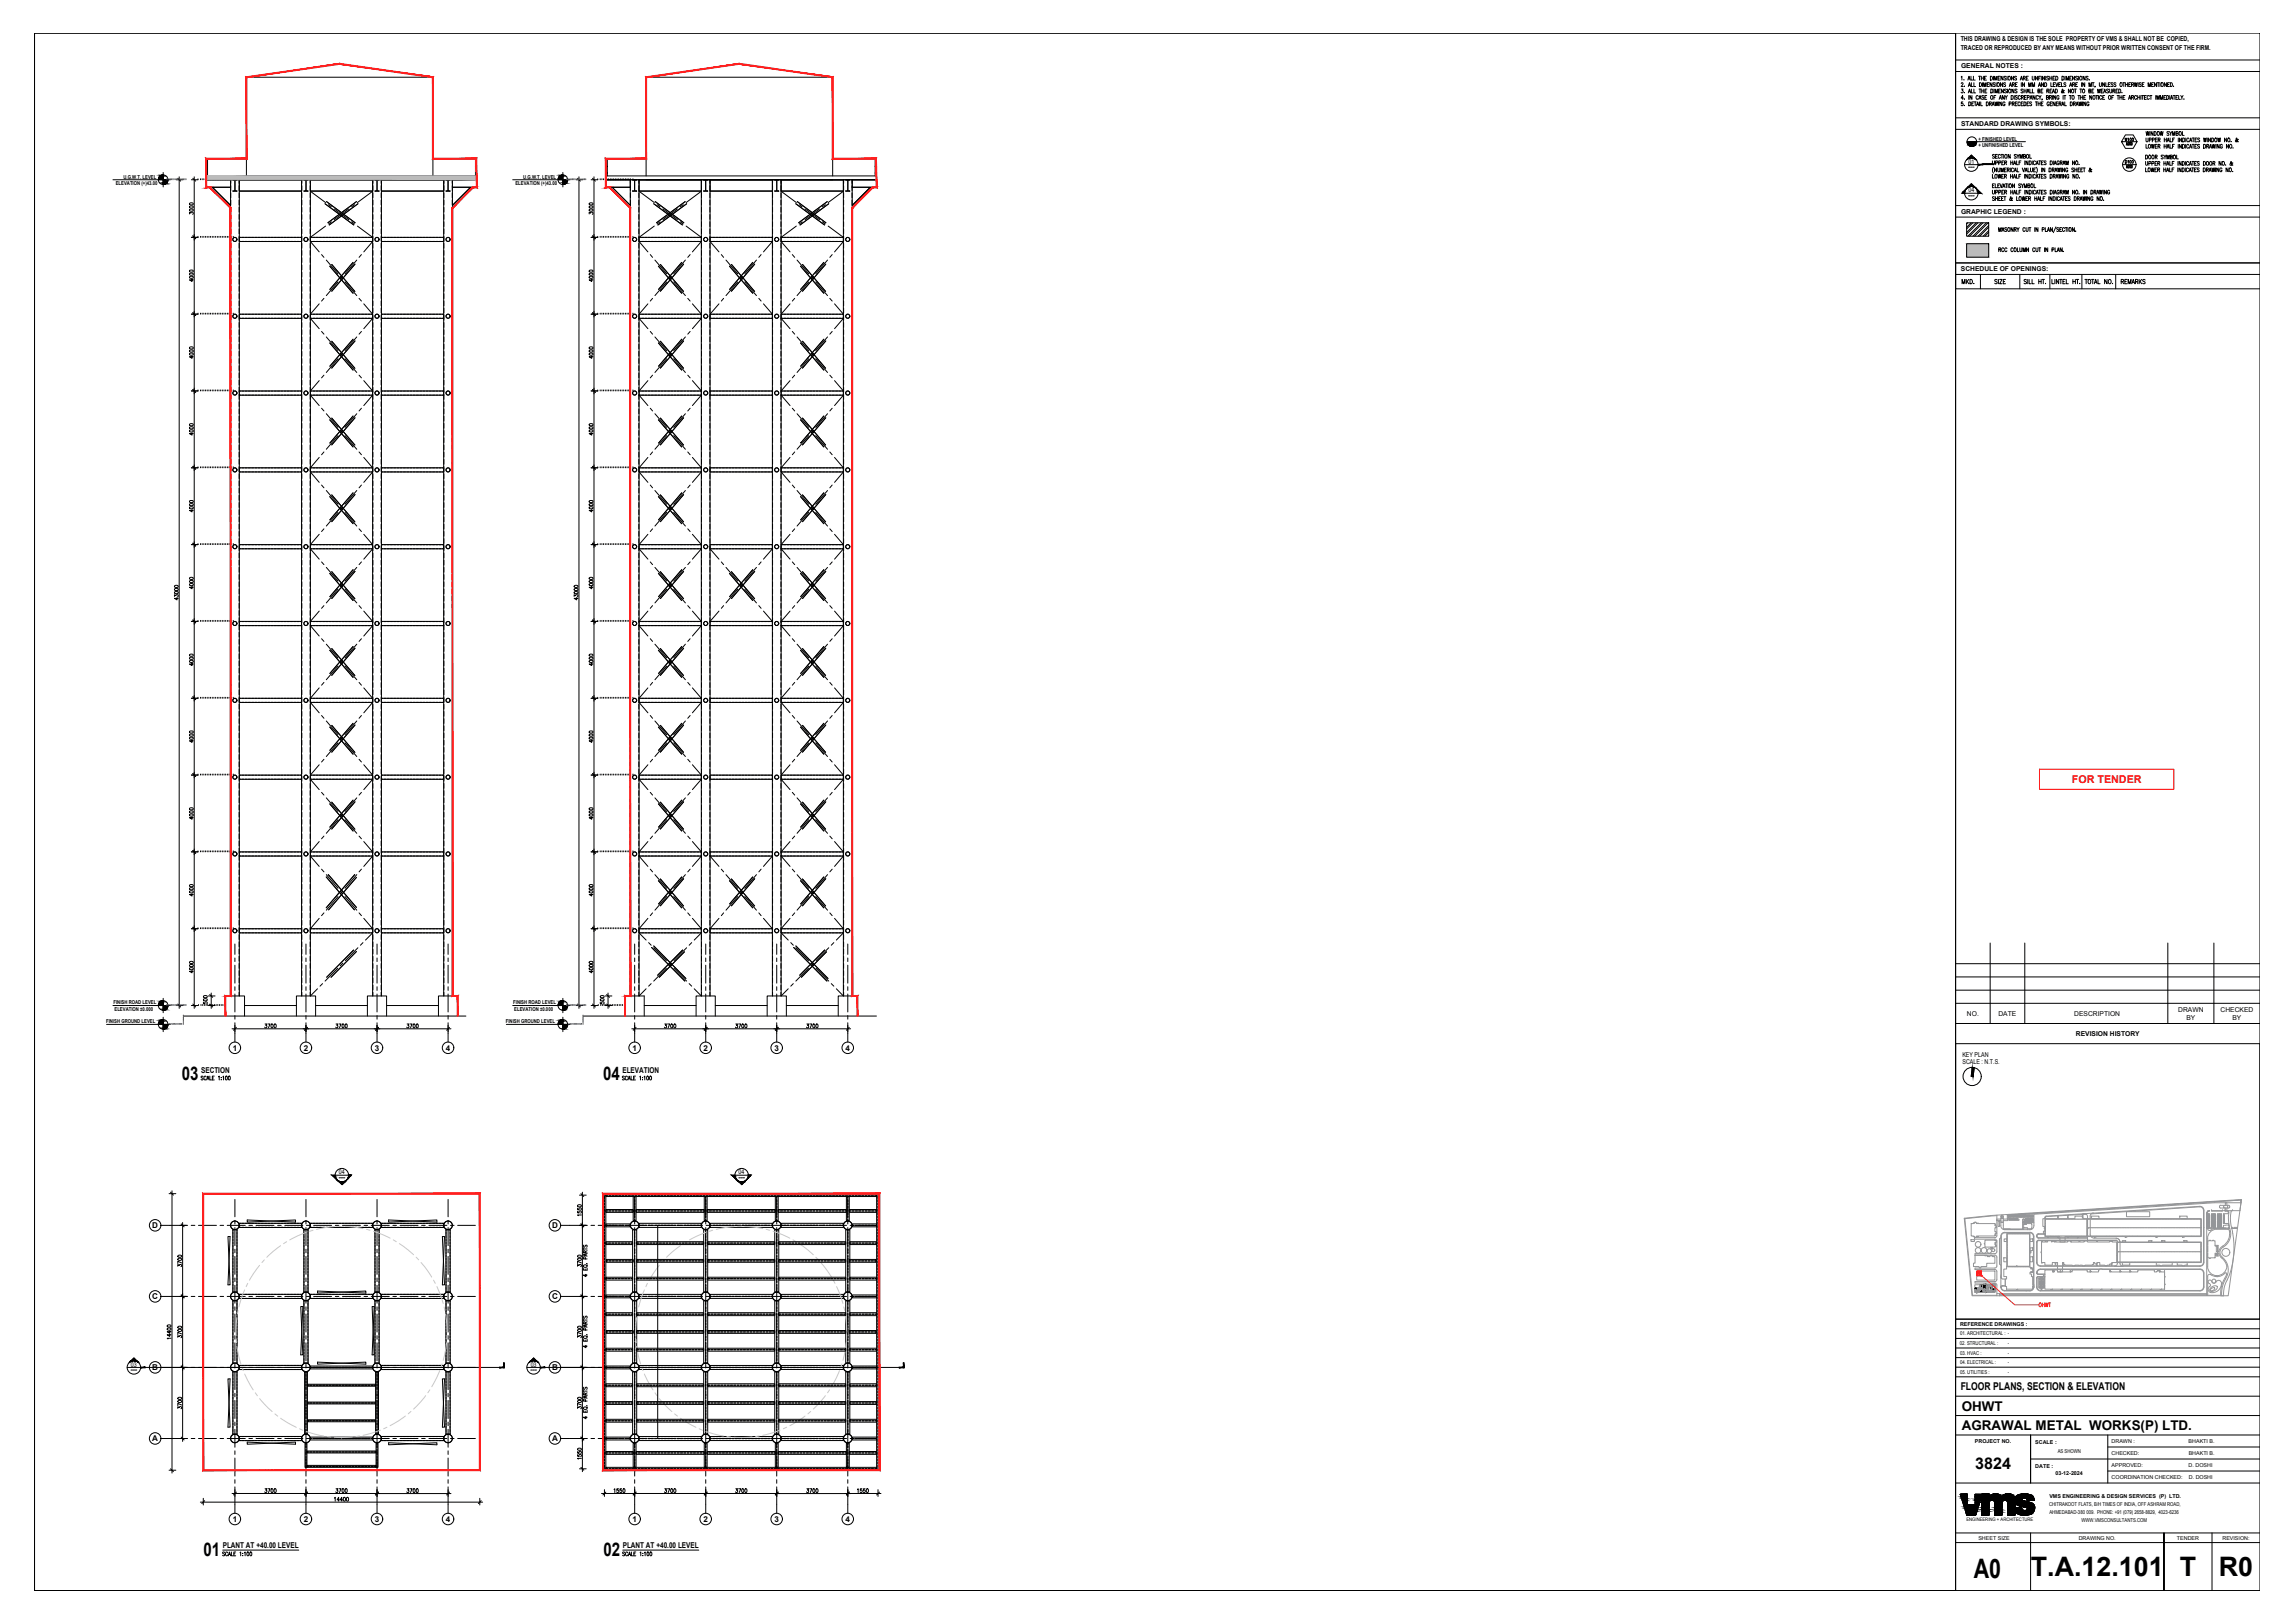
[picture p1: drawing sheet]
<svg xmlns="http://www.w3.org/2000/svg" width="1189mm" height="841mm" viewBox="0 0 1189 841" stroke-linecap="round" stroke-linejoin="round" font-family="sans-serif">
<defs><g id="words">
<text font-size="24.3" fill="#ff2d21" x="1025" y="678">OHWT</text>
<g font-size="13.9">
<text x="1023" y="818">A0</text>
<text x="1053" y="817">T.A.12.101</text>
<text x="1130" y="817">T</text>
<text x="1150" y="817">R0</text>
</g>
<g font-size="9.7">
<text x="94" y="560">03</text>
<text x="313" y="560">04</text>
<text x="105" y="806">01</text>
<text x="313" y="806">02</text>
</g>
<text font-size="8.3" x="1024" y="761">3824</text>
<g font-size="7">
<text x="1017" y="731">OHWT</text>
<text x="1017" y="741">AGRAWAL METAL WORKS(P) LTD.</text>
</g>
<text font-size="5.6" fill="#f70000" x="1074" y="406">FOR TENDER</text>
<text font-size="5.6" x="1016" y="720">FLOOR PLANS, SECTION &amp; ELEVATION</text>
<g font-size="5.3">
<text x="1016" y="148">MKD.</text>
<text x="1033" y="148">SIZE</text>
<text x="1099" y="148">REMARKS</text>
</g>
<g font-size="4.2">
<text x="121" y="544">1</text>
<text x="157" y="544">2</text>
<text x="194" y="544">3</text>
<text x="231" y="544">4</text>
<text x="328" y="544">1</text>
<text x="365" y="544">2</text>
<text x="401" y="544">3</text>
<text x="438" y="544">4</text>
<text x="104" y="556">SECTION</text>
<text x="323" y="556">ELEVATION</text>
<text x="79" y="636">D</text>
<text x="286" y="636">D</text>
<text x="79" y="673">C</text>
<text x="286" y="673">C</text>
<text x="79" y="710">B</text>
<text x="286" y="710">B</text>
<text x="79" y="747">A</text>
<text x="286" y="747">A</text>
<text x="121" y="789">1</text>
<text x="157" y="789">2</text>
<text x="194" y="789">3</text>
<text x="231" y="789">4</text>
<text x="328" y="789">1</text>
<text x="365" y="789">2</text>
<text x="401" y="789">3</text>
<text x="438" y="789">4</text>
<text x="115" y="802">PLANT AT +40.00 LEVEL</text>
<text x="323" y="802">PLANT AT +40.00 LEVEL</text>
</g>
<g font-size="3.5">
<text x="1016" y="21">THIS DRAWING &amp; DESIGN IS THE SOLE PROPERTY OF VMS &amp; SHALL NOT BE COPIED,</text>
<text x="1016" y="26">TRACED OR REPRODUCED BY ANY MEANS WITHOUT PRIOR WRITTEN CONSENT OF THE FIRM.</text>
<text x="1016" y="35">GENERAL NOTES :</text>
<text x="1016" y="65">STANDARD DRAWING SYMBOLS:</text>
<text x="1020" y="85">01</text>
<text x="1020" y="100">04</text>
<text x="1016" y="111">GRAPHIC LEGEND :</text>
<text x="1016" y="140">SCHEDULE OF OPENINGS:</text>
<text x="1019" y="526">NO.</text>
<text x="1036" y="526">DATE</text>
<text x="1075" y="526">DESCRIPTION</text>
<text x="1129" y="524">DRAWN</text>
<text x="1151" y="524">CHECKED</text>
<text x="1133" y="528">BY</text>
<text x="1157" y="528">BY</text>
<text x="1076" y="537">REVISION HISTORY</text>
<text x="1017" y="548">KEY PLAN</text>
<text x="1017" y="552">SCALE : N.T.S.</text>
<text x="176" y="608">04</text>
<text x="383" y="608">04</text>
<text x="68" y="708">03</text>
<text x="275" y="708">03</text>
</g>
<g font-size="2.8">
<text x="1025" y="73">+ FINISHED LEVEL</text>
<text x="1025" y="76">+ UNFINISHED LEVEL</text>
<text x="60" y="96">ELEVATION (+)43.00</text>
<text x="64" y="93">U.G.W.T. LEVEL</text>
<text x="267" y="96">ELEVATION (+)43.00</text>
<text x="271" y="93">U.G.W.T. LEVEL</text>
<text x="59" y="521">FINISH ROAD LEVEL</text>
<text x="266" y="521">FINISH ROAD LEVEL</text>
<text x="59" y="524">ELEVATION ±0.000</text>
<text x="267" y="524">ELEVATION ±0.000</text>
<text x="55" y="530">FINISH GROUND LEVEL</text>
<text x="262" y="530">FINISH GROUND LEVEL</text>
<text x="1016" y="687">REFERENCE DRAWINGS :</text>
<text x="1016" y="692">01. ARCHITECTURAL : -</text>
<text x="1016" y="697">02. STRUCTURAL :</text>
<text x="1016" y="702">03. HVAC :</text>
<text x="1041" y="697">-</text>
<text x="1041" y="702">-</text>
<text x="1016" y="707">04. ELECTRICAL :</text>
<text x="1041" y="707">-</text>
<text x="1016" y="712">05. UTILITIES :</text>
<text x="1041" y="712">-</text>
<text x="1023" y="747">PROJECT NO.</text>
<text x="1055" y="748">SCALE :</text>
<text x="1094" y="748">DRAWN :</text>
<text x="1134" y="748">BHAKTI B.</text>
<text x="1066" y="753">AS SHOWN</text>
<text x="1094" y="754">CHECKED:</text>
<text x="1134" y="754">BHAKTI B.</text>
<text x="1055" y="761">DATE :</text>
<text x="1094" y="760">APPROVED:</text>
<text x="1134" y="760">D. DOSHI</text>
<text x="1065" y="764">03-12-2024</text>
<text x="1094" y="766">COORDINATION CHECKED:</text>
<text x="1134" y="766">D. DOSHI</text>
<text x="1062" y="776">VMS ENGINEERING &amp; DESIGN SERVICES (P) LTD.</text>
<text x="1062" y="781">CHITRAKOOT FLATS, B/H TIMES OF INDIA, OFF ASHRAM ROAD,</text>
<text x="1062" y="785">AHMEDABAD-380 009. PHONE: +91 (079) 2658-8829, 4023-6236</text>
<text x="1079" y="789">WWW.VMSCONSULTANTS.COM</text>
<text x="1025" y="798">SHEET SIZE</text>
<text x="1077" y="798">DRAWING NO.</text>
<text x="1128" y="798">TENDER</text>
<text x="1152" y="798">REVISION:</text>
</g>
<g font-size="2.6">
<text x="1019" y="88">---</text>
<text x="1019" y="103">---</text>
<text x="175" y="612">---</text>
<text x="382" y="612">---</text>
<text x="67" y="711">---</text>
<text x="274" y="711">---</text>
</g>
<text font-size="2.5" x="1019" y="788">ENGINEERING + ARCHITECTURE</text>
</g></defs>
<!-- layer: CENTER_LINE -->
<g fill="none" stroke="#000" stroke-width=".52">
<path d="M161 99l8 6M193 99l-8 6M331 99l8 6M363 99l-7 6M405 99l8 6M437 99l-8 6M169 117l-8 6M170 106l2 1M172 115l-2 1M173 108l8 6M181 108l-8 6M182 115l2 1"/>
<path d="M184 106l-2 1M185 117l8 6M339 117l-8 6M341 106l1 1M342 115l-1 1M344 108l7 6M351 108l-7 6M353 115l1 1M354 106l-1 1M356 117l7 6M413 117l-8 6M414 106l2 1"/>
<path d="M416 115l-2 1M417 108l8 6M425 108l-8 6M426 115l2 1M428 106l-2 1M429 117l8 6M161 125l4 6M167 132l1 1M169 135l6 7M185 135l-6 7M187 132l-1 1M193 125l-4 6"/>
<path d="M331 125l5 6M337 132l1 1M339 135l7 7M355 135l-6 7M358 132l-2 1M363 125l-4 6M368 125l5 6M374 132l1 1M376 135l6 7M392 135l-6 7M394 132l-1 1M400 125l-4 6"/>
<path d="M405 125l4 6M411 132l1 1M413 135l6 7M429 135l-6 7M431 132l-1 1M437 125l-4 6M165 157l-4 6M168 155l-1 1M175 146l-6 7M176 143l2 2M178 143l-2 2M179 146l6 7"/>
<path d="M186 155l1 1M189 157l4 6M336 157l-5 6M338 155l-1 1M346 146l-7 7M347 143l1 2M348 143l-1 2M349 146l6 7M356 155l2 1M359 157l4 6M373 157l-5 6M375 155l-1 1"/>
<path d="M382 146l-6 7M384 143l1 2M385 143l-1 2M386 146l6 7M393 155l1 1M396 157l4 6M409 157l-4 6M412 155l-1 1M419 146l-6 7M420 143l2 2M422 143l-2 2M423 146l6 7"/>
<path d="M430 155l1 1M433 157l4 6M161 165l4 5M167 172l1 1M169 175l6 7M185 175l-6 7M187 172l-1 1M193 165l-4 5M331 165l5 5M337 172l1 1M339 175l7 7M355 175l-6 7"/>
<path d="M358 172l-2 1M363 165l-4 5M405 165l4 5M411 172l1 1M413 175l6 7M429 175l-6 7M431 172l-1 1M437 165l-4 5M165 197l-4 6M168 194l-1 2M175 186l-6 7M176 183l2 2"/>
<path d="M178 183l-2 2M179 186l6 7M186 194l1 2M189 197l4 6M336 197l-5 6M338 194l-1 2M346 186l-7 7M347 183l1 2M348 183l-1 2M349 186l6 7M356 194l2 2M359 197l4 6"/>
<path d="M409 197l-4 6M412 194l-1 2M419 186l-6 7M420 183l2 2M422 183l-2 2M423 186l6 7M430 194l1 2M433 197l4 6M161 205l4 5M167 212l1 1M169 214l6 7M185 214l-6 7"/>
<path d="M187 212l-1 1M193 205l-4 5M331 205l5 5M337 212l1 1M339 214l7 7M355 214l-6 7M358 212l-2 1M363 205l-4 5M405 205l4 5M411 212l1 1M413 214l6 7M429 214l-6 7"/>
<path d="M431 212l-1 1M437 205l-4 5M165 237l-4 5M168 234l-1 2M175 226l-6 7M176 223l2 1M178 223l-2 1M179 226l6 7M186 234l1 2M189 237l4 5M336 237l-5 5M338 234l-1 2"/>
<path d="M346 226l-7 7M347 223l1 1M348 223l-1 1M349 226l6 7M356 234l2 2M359 237l4 5M409 237l-4 5M412 234l-1 2M419 226l-6 7M420 223l2 1M422 223l-2 1M423 226l6 7"/>
<path d="M430 234l1 2M433 237l4 5M161 245l4 5M167 251l1 2M169 254l6 7M185 254l-6 7M187 251l-1 2M193 245l-4 5M331 245l5 5M337 251l1 2M339 254l7 7M355 254l-6 7"/>
<path d="M358 251l-2 2M363 245l-4 5M405 245l4 5M411 251l1 2M413 254l6 7M429 254l-6 7M431 251l-1 2M437 245l-4 5M165 277l-4 5M168 274l-1 1M175 266l-6 7M176 263l2 1"/>
<path d="M178 263l-2 1M179 266l6 7M186 274l1 1M189 277l4 5M336 277l-5 5M338 274l-1 1M346 266l-7 7M347 263l1 1M348 263l-1 1M349 266l6 7M356 274l2 1M359 277l4 5"/>
<path d="M409 277l-4 5M412 274l-1 1M419 266l-6 7M420 263l2 1M422 263l-2 1M423 266l6 7M430 274l1 1M433 277l4 5M161 284l4 6M167 291l1 2M169 294l6 7M185 294l-6 7"/>
<path d="M187 291l-1 2M193 284l-4 6M331 284l5 6M337 291l1 2M339 294l7 7M355 294l-6 7M358 291l-2 2M363 284l-4 6M368 284l5 6M374 291l1 2M376 294l6 7M392 294l-6 7"/>
<path d="M394 291l-1 2M400 284l-4 6M405 284l4 6M411 291l1 2M413 294l6 7M429 294l-6 7M431 291l-1 2M437 284l-4 6M165 317l-4 5M168 314l-1 1M175 305l-6 7M176 302l2 2"/>
<path d="M178 302l-2 2M179 305l6 7M186 314l1 1M189 317l4 5M336 317l-5 5M338 314l-1 1M346 305l-7 7M347 302l1 2M348 302l-1 2M349 305l6 7M356 314l2 1M359 317l4 5"/>
<path d="M373 317l-5 5M375 314l-1 1M382 305l-6 7M384 302l1 2M385 302l-1 2M386 305l6 7M393 314l1 1M396 317l4 5M409 317l-4 5M412 314l-1 1M419 305l-6 7M420 302l2 2"/>
<path d="M422 302l-2 2M423 305l6 7M430 314l1 1M433 317l4 5M161 324l4 6M167 331l1 1M169 334l6 7M185 334l-6 7M187 331l-1 1M193 324l-4 6M331 324l5 6M337 331l1 1"/>
<path d="M339 334l7 7M355 334l-6 7M358 331l-2 1M363 324l-4 6M405 324l4 6M411 331l1 1M413 334l6 7M429 334l-6 7M431 331l-1 1M437 324l-4 6M165 356l-4 6M168 354l-1 1"/>
<path d="M175 345l-6 7M176 342l2 2M178 342l-2 2M179 345l6 7M186 354l1 1M189 356l4 6M336 356l-5 6M338 354l-1 1M346 345l-7 7M347 342l1 2M348 342l-1 2M349 345l6 7"/>
<path d="M356 354l2 1M359 356l4 6M409 356l-4 6M412 354l-1 1M419 345l-6 7M420 342l2 2M422 342l-2 2M423 345l6 7M430 354l1 1M433 356l4 6M161 364l4 5M167 371l1 1"/>
<path d="M169 374l6 7M185 374l-6 7M187 371l-1 1M193 364l-4 5M331 364l5 5M337 371l1 1M339 374l7 7M355 374l-6 7M358 371l-2 1M363 364l-4 5M405 364l4 5M411 371l1 1"/>
<path d="M413 374l6 7M429 374l-6 7M431 371l-1 1M437 364l-4 5M165 396l-4 6M168 393l-1 2M175 385l-6 7M176 382l2 2M178 382l-2 2M179 385l6 7M186 393l1 2M189 396l4 6"/>
<path d="M336 396l-5 6M338 393l-1 2M346 385l-7 7M347 382l1 2M348 382l-1 2M349 385l6 7M356 393l2 2M359 396l4 6M409 396l-4 6M412 393l-1 2M419 385l-6 7M420 382l2 2"/>
<path d="M422 382l-2 2M423 385l6 7M430 393l1 2M433 396l4 6M161 404l4 5M167 411l1 1M169 413l6 8M185 413l-6 8M187 411l-1 1M193 404l-4 5M331 404l5 5M337 411l1 1"/>
<path d="M339 413l7 8M355 413l-6 8M358 411l-2 1M363 404l-4 5M405 404l4 5M411 411l1 1M413 413l6 8M429 413l-6 8M431 411l-1 1M437 404l-4 5M165 436l-4 5M168 433l-1 2"/>
<path d="M175 425l-6 7M176 422l2 1M178 422l-2 1M179 425l6 7M186 433l1 2M189 436l4 5M336 436l-5 5M338 433l-1 2M346 425l-7 7M347 422l1 1M348 422l-1 1M349 425l6 7"/>
<path d="M356 433l2 2M359 436l4 5M409 436l-4 5M412 433l-1 2M419 425l-6 7M420 422l2 1M422 422l-2 1M423 425l6 7M430 433l1 2M433 436l4 5M161 444l4 5M167 450l1 2"/>
<path d="M169 453l6 7M185 453l-6 7M187 450l-1 2M193 444l-4 5M331 444l5 5M337 450l1 2M339 453l7 7M355 453l-6 7M358 450l-2 2M363 444l-4 5M368 444l5 5M374 450l1 2"/>
<path d="M376 453l6 7M392 453l-6 7M394 450l-1 2M400 444l-4 5M405 444l4 5M411 450l1 2M413 453l6 7M429 453l-6 7M431 450l-1 2M437 444l-4 5M165 476l-4 5M168 473l-1 1"/>
<path d="M175 465l-6 7M176 462l2 1M178 462l-2 1M179 465l6 7M186 473l1 1M189 476l4 5M336 476l-5 5M338 473l-1 1M346 465l-7 7M347 462l1 1M348 462l-1 1M349 465l6 7"/>
<path d="M356 473l2 1M359 476l4 5M373 476l-5 5M375 473l-1 1M382 465l-6 7M384 462l1 1M385 462l-1 1M386 465l6 7M393 473l1 1M396 476l4 5M409 476l-4 5M412 473l-1 1"/>
<path d="M419 465l-6 7M420 462l2 1M422 462l-2 1M423 465l6 7M430 473l1 1M433 476l4 5M122 489v6M122 496v2M159 489v6M159 496v2M178 499l-2 1M185 491l-6 7"/>
<path d="M188 488l-1 2M193 483l-4 4M195 489v6M195 496v2M232 489v6M232 496v2M329 489v6M329 496v2M331 483l4 4M336 488l1 2M339 491l6 7M347 499l1 1"/>
<path d="M348 499l-1 1M356 491l-7 7M358 488l-1 2M363 483l-3 4M366 489v6M366 496v2M403 489v6M403 496v2M405 483l4 4M410 488l1 2M412 491l7 7M420 499l2 1"/>
<path d="M422 499l-2 1M429 491l-6 7M432 488l-1 2M437 483l-4 4M439 489v6M439 496v2M122 500v9M122 511v2M122 515v9M159 500v9M159 511v2M159 515v9"/>
<path d="M165 512l-4 4M167 510l-1 1M175 502l-7 6M195 500v9M195 511v2M195 515v9M232 500v9M232 511v2M232 515v9M329 500v9M329 511v2M329 515v9"/>
<path d="M335 512l-4 4M337 510l-1 1M345 502l-6 6M349 502l7 6M357 510l1 1M360 512l3 4M366 500v9M366 511v2M366 515v9M403 500v9M403 511v2M403 515v9"/>
<path d="M409 512l-4 4M411 510l-1 1M419 502l-7 6M423 502l6 6M431 510l1 1M433 512l4 4M439 500v9M439 511v2M439 515v9M122 526v2M122 530v5M159 526v2"/>
<path d="M159 530v5M195 526v2M195 530v5M232 526v2M232 530v5M329 526v2M329 530v5M366 526v2M366 530v5M403 526v2M403 530v5M439 526v2"/>
<path d="M439 530v5M88 635h9M99 635h2M103 635h9M114 635h2M118 635h9M122 622v9M122 632v2M122 636v9M129 635h2M133 635h9M144 635h2"/>
<path d="M148 635h9M159 622v9M159 632v2M159 636v9M159 635h2M163 635h9M174 635h2M177 635h10M189 635h2M192 635h10M195 622v9M195 632v2"/>
<path d="M195 636v9M204 635h1M207 635h10M219 635h1M222 635h10M232 622v9M232 632v2M232 636v9M233 635h2M237 635h9M295 635h9M306 635h2"/>
<path d="M310 635h9M321 635h2M325 635h9M329 622v9M329 632v2M329 636v9M336 635h2M340 635h9M351 635h2M355 635h9M366 622v9M366 632v2"/>
<path d="M366 636v9M366 635h2M370 635h9M381 635h2M385 635h9M396 635h2M400 635h9M403 622v9M403 632v2M403 636v9M411 635h2M414 635h10"/>
<path d="M426 635h2M429 635h10M439 622v9M439 632v2M439 636v9M441 635h1M444 635h10M122 647v2M122 651v9M159 647v2M159 651v9M195 647v2"/>
<path d="M195 651v9M232 647v2M232 651v9M329 647v2M329 651v9M366 647v2M366 651v9M403 647v2M403 651v9M439 647v2M439 651v9M88 672h9"/>
<path d="M99 672h2M103 672h9M114 672h2M118 672h9M122 662v2M122 666v9M122 677v2M129 672h2M133 672h9M144 672h2M148 672h9M159 662v2"/>
<path d="M159 666v9M159 677v2M159 672h2M163 672h9M174 672h2M177 672h10M189 672h2M192 672h10M195 662v2M195 666v9M195 677v2M204 672h1"/>
<path d="M207 672h10M219 672h1M222 672h10M232 662v2M232 666v9M232 677v2M233 672h2M237 672h9M295 672h9M306 672h2M310 672h9M321 672h2"/>
<path d="M325 672h9M329 662v2M329 666v9M329 677v2M336 672h2M340 672h9M351 672h2M355 672h9M366 662v2M366 666v9M366 677v2M366 672h2"/>
<path d="M370 672h9M381 672h2M385 672h9M396 672h2M400 672h9M403 662v2M403 666v9M403 677v2M411 672h2M414 672h10M426 672h2M429 672h10"/>
<path d="M439 662v2M439 666v9M439 677v2M441 672h1M444 672h10M122 681v9M122 692v2M122 696v9M159 681v9M159 692v2M159 696v9M195 681v9"/>
<path d="M195 692v2M195 696v9M232 681v9M232 692v2M232 696v9M329 681v9M329 692v2M329 696v9M366 681v9M366 692v2M366 696v9M403 681v9"/>
<path d="M403 692v2M403 696v9M439 681v9M439 692v2M439 696v9M88 709h9M99 709h2M103 709h9M114 709h2M118 709h9M122 707v2M122 711v9"/>
<path d="M129 709h2M133 709h9M144 709h2M148 709h9M159 707v2M159 711v9M159 709h2M163 709h9M174 709h2M177 709h10M189 709h2M192 709h10"/>
<path d="M195 707v2M195 711v9M204 709h1M207 709h10M219 709h1M222 709h10M232 707v2M232 711v9M233 709h2M237 709h9M295 709h9M306 709h2"/>
<path d="M310 709h9M321 709h2M325 709h9M329 707v2M329 711v9M336 709h2M340 709h9M351 709h2M355 709h9M366 707v2M366 711v9M366 709h2"/>
<path d="M370 709h9M381 709h2M385 709h9M396 709h2M400 709h9M403 707v2M403 711v9M411 709h2M414 709h10M426 709h2M429 709h10M439 707v2"/>
<path d="M439 711v9M441 709h1M444 709h10M122 722v2M122 726v9M122 737v2M159 722v2M159 726v9M159 737v2M195 722v2M195 726v9M195 737v2"/>
<path d="M232 722v2M232 726v9M232 737v2M329 722v2M329 726v9M329 737v2M366 722v2M366 726v9M366 737v2M403 722v2M403 726v9M403 737v2"/>
<path d="M439 722v2M439 726v9M439 737v2M88 745h9M99 745h2M103 745h9M114 745h2M118 745h9M122 741v9M122 752v2M122 756v9M129 745h2"/>
<path d="M133 745h9M144 745h2M148 745h9M159 741v9M159 752v2M159 756v9M159 745h2M163 745h9M174 745h2M177 745h10M189 745h2M192 745h10"/>
<path d="M195 741v9M195 752v2M195 756v9M204 745h1M207 745h10M219 745h1M222 745h10M232 741v9M232 752v2M232 756v9M233 745h2M237 745h9"/>
<path d="M295 745h9M306 745h2M310 745h9M321 745h2M325 745h9M329 741v9M329 752v2M329 756v9M336 745h2M340 745h9M351 745h2M355 745h9"/>
<path d="M366 741v9M366 752v2M366 756v9M366 745h2M370 745h9M381 745h2M385 745h9M396 745h2M400 745h9M403 741v9M403 752v2M403 756v9"/>
<path d="M411 745h2M414 745h10M426 745h2M429 745h10M439 741v9M439 752v2M439 756v9M441 745h1M444 745h10M122 767v2M122 770v9M159 767v2"/>
<path d="M159 770v9M195 767v2M195 770v9M232 767v2M232 770v9M329 767v2M329 770v9M366 767v2M366 770v9M403 767v2M403 770v9M439 767v2"/>
<path d="M439 770v9"/>
</g>
<!-- layer: GRID_NO -->
<g fill="none" stroke="#000" stroke-width=".52">
<path d="M122 535v5M159 535v5M195 535v5M232 535v5M329 535v5M366 535v5M403 535v5M439 535v5M83 635h5M291 635h4M83 672h5M291 672h4"/>
<path d="M83 709h5M291 709h4M83 745h5M291 745h4M122 780v4M159 780v4M195 780v4M232 780v4M329 780v4M366 780v4M403 780v4M439 780v4"/>
<circle cx="122" cy="543" r="3"/>
<circle cx="159" cy="543" r="3"/>
<circle cx="195" cy="543" r="3"/>
<circle cx="232" cy="543" r="3"/>
<circle cx="329" cy="543" r="3"/>
<circle cx="366" cy="543" r="3"/>
<circle cx="403" cy="543" r="3"/>
<circle cx="439" cy="543" r="3"/>
<circle cx="80" cy="635" r="3"/>
<circle cx="288" cy="635" r="3"/>
<circle cx="80" cy="672" r="3"/>
<circle cx="288" cy="672" r="3"/>
<circle cx="80" cy="709" r="3"/>
<circle cx="288" cy="709" r="3"/>
<circle cx="80" cy="745" r="3"/>
<circle cx="288" cy="745" r="3"/>
<circle cx="122" cy="787" r="3"/>
<circle cx="159" cy="787" r="3"/>
<circle cx="195" cy="787" r="3"/>
<circle cx="232" cy="787" r="3"/>
<circle cx="329" cy="787" r="3"/>
<circle cx="366" cy="787" r="3"/>
<circle cx="403" cy="787" r="3"/>
<circle cx="439" cy="787" r="3"/>
</g>
<!-- layer: DIM-100 -->
<g fill="none" stroke="#000" stroke-width=".52">
<path d="M91 93h4M93 92v431M99 93h4M101 92v431M299 93h3M300 92v431M306 93h4M308 92v431M98 111v-1h1h1v1M305 111v-1h1a.6 .6 0 0 1 1 0 .6 .6 0 0 1 0 1M99 123h4M306 123h4"/>
<path d="M100 145v1l-2-1h2M307 145v1l-2-1h2M99 163h4M306 163h4M100 184v2l-2-1h2M307 184v2l-2-1h2M99 203h4M306 203h4M100 224v1h-2h2M307 224v1h-2h2M99 242h4M306 242h4"/>
<path d="M100 264v1l-2-1h2M307 264v1l-2-1h2M99 282h4M306 282h4M90 309v-1l1 1 1-1v1M92 310v1l-2-1h2M100 304v1l-2-1h2M298 309v-1v1v-1a.6 .6 0 0 1 1 0 .6 .6 0 0 1 0 1M299 310v1l-1-1h2M307 304v1l-2-1h2M99 322h4M306 322h4"/>
<path d="M100 344v1l-2-1h2M307 344v1l-2-1h2M99 362h4M306 362h4M100 384v1l-2-1h2M307 384v1l-2-1h2M99 402h4M306 402h4M100 423v2l-2-1h2M307 423v2l-2-1h2M99 441h4M306 441h4"/>
<path d="M100 463v1h-2h2M307 463v1h-2h2M99 481h4M306 481h4M100 503v1l-2-1h2M105 519v1h1a.6 .6 0 0 1 0-1 .6 .6 0 0 1 1 0 .6 .6 0 0 1 0 1M108 516h3M109 515v8M307 503v1l-2-1h2M311 519v1h1a.6 .6 0 0 1 0-1 .6 .6 0 0 1 1 0 .6 .6 0 0 1 0 1M314 516h3M315 515v8"/>
<path d="M91 521h4M99 521h4M108 521h3M120 533h114M122 531v4M137 531h1a.6 .6 0 0 1 0 1 .6 .6 0 0 1-1 0M139 531h1l-1 2M159 531v4M174 531h1a.6 .6 0 0 1 0 1 .6 .6 0 0 1-1 0M176 531h1l-1 2M195 531v4M211 531h1a.6 .6 0 0 1 0 1 .6 .6 0 0 1-1 0"/>
<path d="M212 531h2l-1 2M232 531v4M299 521h3M306 521h4M314 521h3M327 533h114M329 531v4M344 531h1a.6 .6 0 0 1 0 1 .6 .6 0 0 1-1 0M346 531h1l-1 2M366 531v4M381 531h1a.6 .6 0 0 1 0 1 .6 .6 0 0 1-1 0M383 531h1l-1 2"/>
<path d="M403 531v4M418 531h1a.6 .6 0 0 1 0 1 .6 .6 0 0 1-1 0M420 531h1l-1 2M439 531v4M88 619h3M89 617v146M300 619h4M302 618v145M93 635h4M95 633v114M299 628h1a.6 .6 0 0 1 1 0 .6 .6 0 0 1 0 1M299 626v1h1a.6 .6 0 0 1 0-1 .6 .6 0 0 1 1 0 .6 .6 0 0 1 0 1"/>
<path d="M300 635h4M301 630h-2h1M92 656v-1l1 1 1-1v1M94 654h-2v1M299 656v-1l1 1v-1a.6 .6 0 0 1 1 0 .6 .6 0 0 1 0 1M301 654h-2v1M302 657v1h2v-1M302 647h2M302 647v1M303 645v1l1-1v1M303 649v-1h-1v1h2M303 658h.1"/>
<path d="M303 652v-1h-1v1h2M304 650v1M304 655h.1M304 650h-2l2 1M304 648l-1 1M304 656h.1M93 672h4M300 672h4M304 660v2l-2-1h2M88 691v2l-1-1h2M88 690v1l-1-1h2M89 693h-2v1"/>
<path d="M92 693v-1l1 1 1-1v1M94 691l-2-1v2M299 693v-1l1 1v-1a.6 .6 0 0 1 1 0 .6 .6 0 0 1 0 1M301 691l-2-1v2M302 694v1h2v-1M302 683v2M302 684h2M303 682v1l1-1v1M303 686v-1h-1v1h2M303 694v1M303 689v-1h-1v1h2M304 697v1h-2h2"/>
<path d="M304 687v1M304 692h.1M304 686l-2 1 2 1M304 685h-1M304 692v1M93 709h4M300 709h4M303 719v1l1-1v1M92 730v-1h1h1v1M94 728l-2-1v1M299 730v-1h1a.6 .6 0 0 1 1 0 .6 .6 0 0 1 0 1M301 728l-2-1v1"/>
<path d="M302 731v1h2v-1M302 720v1M302 721h2M303 723v-1h-1v1h2M303 731v1M303 726v-1h-1v1h2M304 734v1l-2-1h2M304 724h.1M304 728h.1M304 723l-2 1 2 1M304 722h-1M304 729v1"/>
<path d="M93 745h4M299 754v1h1a.6 .6 0 0 1 0-1 .6 .6 0 0 1 1 0 .6 .6 0 0 1 0 1M299 752v1h1a.6 .6 0 0 1 0-1 .6 .6 0 0 1 1 0 .6 .6 0 0 1 0 1M300 745h4M301 756h-2h1M88 762h3M104 778h146M105 776v4M120 774h114M122 772v3M137 771h1v1v1h-1M139 771h1l-1 2"/>
<path d="M159 772v3M173 776h1v2M174 771h1v1a.6 .6 0 0 1 0 1 .6 .6 0 0 1-1 0M176 771h1l-1 2M176 777h-1v-1v2M177 777h-1l1-1v2M195 772v3M211 771h1l-1 1h1a.6 .6 0 0 1 0 1 .6 .6 0 0 1-1 0M212 771h2l-1 2M232 772v3M249 776v4M300 761h4"/>
<path d="M312 774h145M313 772v3M318 772l1-1v2M321 771h-1v1a.6 .6 0 0 1 1 0 .7 .7 0 0 1-1 1M322 771h-1v1a.6 .6 0 0 1 1 0 .6 .6 0 0 1 0 1 .6 .6 0 0 1-1 0M329 772v3M344 771h1v1v1h-1M346 771h1l-1 2M366 772v3M381 771h1v1v1h-1M383 771h1l-1 2M403 772v3"/>
<path d="M418 771h1v1a.6 .6 0 0 1 0 1 .6 .6 0 0 1-1 0M420 771h1l-1 2M439 772v3M444 772l1-1v2M447 771h-1v1a.6 .6 0 0 1 1 0 .6 .6 0 0 1 0 1 .6 .6 0 0 1-1 0M448 771h-1v1a.6 .6 0 0 1 1 0 .6 .6 0 0 1 0 1 .6 .6 0 0 1-1 0M455 772v3"/>
<circle cx="99" cy="106" r=".9"/>
<circle cx="99" cy="107" r=".9"/>
<circle cx="99" cy="109" r=".9"/>
<circle cx="306" cy="107" r=".9"/>
<circle cx="306" cy="106" r=".9"/>
<circle cx="306" cy="109" r=".9"/>
<circle cx="99" cy="142" r=".9"/>
<circle cx="99" cy="140" r=".9"/>
<circle cx="99" cy="144" r=".9"/>
<circle cx="306" cy="144" r=".9"/>
<circle cx="306" cy="142" r=".9"/>
<circle cx="306" cy="140" r=".9"/>
<circle cx="99" cy="184" r=".9"/>
<circle cx="99" cy="180" r=".9"/>
<circle cx="99" cy="182" r=".9"/>
<circle cx="306" cy="180" r=".9"/>
<circle cx="306" cy="184" r=".9"/>
<circle cx="306" cy="182" r=".9"/>
<circle cx="99" cy="222" r=".9"/>
<circle cx="99" cy="223" r=".9"/>
<circle cx="99" cy="220" r=".9"/>
<circle cx="306" cy="223" r=".9"/>
<circle cx="306" cy="222" r=".9"/>
<circle cx="306" cy="220" r=".9"/>
<circle cx="99" cy="260" r=".9"/>
<circle cx="306" cy="260" r=".9"/>
<circle cx="99" cy="263" r=".9"/>
<circle cx="99" cy="262" r=".9"/>
<circle cx="306" cy="263" r=".9"/>
<circle cx="306" cy="262" r=".9"/>
<circle cx="99" cy="300" r=".9"/>
<circle cx="306" cy="300" r=".9"/>
<circle cx="91" cy="304" r=".9"/>
<circle cx="91" cy="307" r=".9"/>
<circle cx="91" cy="305" r=".9"/>
<circle cx="99" cy="301" r=".9"/>
<circle cx="99" cy="303" r=".9"/>
<circle cx="298" cy="305" r=".9"/>
<circle cx="298" cy="304" r=".9"/>
<circle cx="298" cy="307" r=".9"/>
<circle cx="306" cy="303" r=".9"/>
<circle cx="306" cy="301" r=".9"/>
<circle cx="99" cy="340" r=".9"/>
<circle cx="306" cy="340" r=".9"/>
<circle cx="99" cy="343" r=".9"/>
<circle cx="99" cy="341" r=".9"/>
<circle cx="306" cy="343" r=".9"/>
<circle cx="306" cy="341" r=".9"/>
<circle cx="99" cy="379" r=".9"/>
<circle cx="306" cy="379" r=".9"/>
<circle cx="99" cy="383" r=".9"/>
<circle cx="99" cy="381" r=".9"/>
<circle cx="306" cy="383" r=".9"/>
<circle cx="306" cy="381" r=".9"/>
<circle cx="99" cy="419" r=".9"/>
<circle cx="306" cy="419" r=".9"/>
<circle cx="99" cy="422" r=".9"/>
<circle cx="99" cy="421" r=".9"/>
<circle cx="306" cy="421" r=".9"/>
<circle cx="306" cy="422" r=".9"/>
<circle cx="99" cy="459" r=".9"/>
<circle cx="306" cy="459" r=".9"/>
<circle cx="99" cy="462" r=".9"/>
<circle cx="99" cy="461" r=".9"/>
<circle cx="306" cy="462" r=".9"/>
<circle cx="306" cy="461" r=".9"/>
<circle cx="99" cy="499" r=".9"/>
<circle cx="306" cy="499" r=".9"/>
<circle cx="99" cy="502" r=".9"/>
<circle cx="99" cy="500" r=".9"/>
<circle cx="106" cy="518" r=".9"/>
<circle cx="106" cy="516" r=".9"/>
<circle cx="306" cy="502" r=".9"/>
<circle cx="306" cy="500" r=".9"/>
<circle cx="312" cy="518" r=".9"/>
<circle cx="312" cy="516" r=".9"/>
<circle cx="141" cy="531" r=".9"/>
<circle cx="143" cy="531" r=".9"/>
<circle cx="178" cy="531" r=".9"/>
<circle cx="179" cy="531" r=".9"/>
<circle cx="215" cy="531" r=".9"/>
<circle cx="216" cy="531" r=".9"/>
<circle cx="348" cy="531" r=".9"/>
<circle cx="350" cy="531" r=".9"/>
<circle cx="385" cy="531" r=".9"/>
<circle cx="387" cy="531" r=".9"/>
<circle cx="422" cy="531" r=".9"/>
<circle cx="423" cy="531" r=".9"/>
<circle cx="300" cy="625" r=".9"/>
<circle cx="93" cy="653" r=".9"/>
<circle cx="93" cy="651" r=".9"/>
<circle cx="300" cy="653" r=".9"/>
<circle cx="300" cy="651" r=".9"/>
<circle cx="303" cy="656" r=".9"/>
<circle cx="88" cy="687" r=".9"/>
<circle cx="88" cy="689" r=".9"/>
<circle cx="93" cy="688" r=".9"/>
<circle cx="93" cy="689" r=".9"/>
<circle cx="300" cy="688" r=".9"/>
<circle cx="300" cy="689" r=".9"/>
<circle cx="303" cy="693" r=".9"/>
<circle cx="93" cy="726" r=".9"/>
<circle cx="93" cy="725" r=".9"/>
<circle cx="300" cy="726" r=".9"/>
<circle cx="300" cy="725" r=".9"/>
<circle cx="303" cy="730" r=".9"/>
<circle cx="300" cy="751" r=".9"/>
<circle cx="141" cy="772" r=".9"/>
<circle cx="143" cy="772" r=".9"/>
<circle cx="178" cy="772" r=".9"/>
<circle cx="178" cy="777" r=".9"/>
<circle cx="179" cy="772" r=".9"/>
<circle cx="180" cy="777" r=".9"/>
<circle cx="215" cy="772" r=".9"/>
<circle cx="216" cy="772" r=".9"/>
<circle cx="323" cy="772" r=".9"/>
<circle cx="348" cy="772" r=".9"/>
<circle cx="350" cy="772" r=".9"/>
<circle cx="385" cy="772" r=".9"/>
<circle cx="387" cy="772" r=".9"/>
<circle cx="422" cy="772" r=".9"/>
<circle cx="423" cy="772" r=".9"/>
<circle cx="450" cy="772" r=".9"/>
</g>
<!-- layer: 0 -->
<g fill="none" stroke="#000" stroke-width=".52">
<path d="M18 17h995v807h-995zM128 40h96l-48-7-48 7v51M224 40v51M335 40h97l-49-7-48 7v51M432 40v51M92 92l2 2M100 92l1 2M103 93h.1M104 93h.1M105 93h.1M106 93h.1M107 93h.1"/>
<path d="M107 91h140v2h-140zM108 93h.1M109 93h.1M110 93h.1M111 93h.1M112 93h.1M113 93h.1M114 93h.1M115 93h.1M116 93h.1M117 93h.1M118 93h.1"/>
<path d="M119 93h.1M120 93h.1M121 93h.1M299 92l2 2M307 92l2 2M310 93h.1M311 93h.1M312 93h.1M313 93h.1M314 93h.1M314 91h140v2h-140zM315 93h.1"/>
<path d="M316 93h.1M317 93h.1M318 93h.1M319 93h.1M320 93h.1M321 93h.1M322 93h.1M323 93h.1M324 93h.1M325 93h.1M326 93h.1M327 93h.1"/>
<path d="M328 93h.1M335 93h97M100 122l1 2M103 123h.1M104 123h.1M105 123h.1M106 123h.1M107 123h.1M108 123h.1M109 123h.1M110 123h.1M111 123h.1"/>
<path d="M112 123h.1M113 123h.1M114 123h.1M115 123h.1M116 123h.1M117 123h.1M118 123h.1M119 123h.1M120 123h.1M121 123h.1M307 122l2 2M310 123h.1"/>
<path d="M311 123h.1M312 123h.1M313 123h.1M314 123h.1M315 123h.1M316 123h.1M317 123h.1M318 123h.1M319 123h.1M320 123h.1M321 123h.1M322 123h.1"/>
<path d="M323 123h.1M324 123h.1M325 123h.1M326 123h.1M327 123h.1M328 123h.1M100 162l1 2M103 163h.1M104 163h.1M105 163h.1M106 163h.1M107 163h.1"/>
<path d="M108 163h.1M109 163h.1M110 163h.1M111 163h.1M112 163h.1M113 163h.1M114 163h.1M115 163h.1M116 163h.1M117 163h.1M118 163h.1M119 163h.1"/>
<path d="M120 163h.1M121 163h.1M307 162l2 2M310 163h.1M311 163h.1M312 163h.1M313 163h.1M314 163h.1M315 163h.1M316 163h.1M317 163h.1M318 163h.1"/>
<path d="M319 163h.1M320 163h.1M321 163h.1M322 163h.1M323 163h.1M324 163h.1M325 163h.1M326 163h.1M327 163h.1M328 163h.1M100 202l1 1M103 203h.1"/>
<path d="M104 203h.1M105 203h.1M106 203h.1M107 203h.1M108 203h.1M109 203h.1M110 203h.1M111 203h.1M112 203h.1M113 203h.1M114 203h.1M115 203h.1"/>
<path d="M116 203h.1M117 203h.1M118 203h.1M119 203h.1M120 203h.1M121 203h.1M307 202l2 1M310 203h.1M311 203h.1M312 203h.1M313 203h.1M314 203h.1"/>
<path d="M315 203h.1M316 203h.1M317 203h.1M318 203h.1M319 203h.1M320 203h.1M321 203h.1M322 203h.1M323 203h.1M324 203h.1M325 203h.1M326 203h.1"/>
<path d="M327 203h.1M328 203h.1M100 242l1 1M103 242h.1M104 242h.1M105 242h.1M106 242h.1M107 242h.1M108 242h.1M109 242h.1M110 242h.1M111 242h.1"/>
<path d="M112 242h.1M113 242h.1M114 242h.1M115 242h.1M116 242h.1M117 242h.1M118 242h.1M119 242h.1M120 242h.1M121 242h.1M307 242l2 1M310 242h.1"/>
<path d="M311 242h.1M312 242h.1M313 242h.1M314 242h.1M315 242h.1M316 242h.1M317 242h.1M318 242h.1M319 242h.1M320 242h.1M321 242h.1M322 242h.1"/>
<path d="M323 242h.1M324 242h.1M325 242h.1M326 242h.1M327 242h.1M328 242h.1M100 281l1 2M103 282h.1M104 282h.1M105 282h.1M106 282h.1M107 282h.1"/>
<path d="M108 282h.1M109 282h.1M110 282h.1M111 282h.1M112 282h.1M113 282h.1M114 282h.1M115 282h.1M116 282h.1M117 282h.1M118 282h.1M119 282h.1"/>
<path d="M120 282h.1M121 282h.1M307 281l2 2M310 282h.1M311 282h.1M312 282h.1M313 282h.1M314 282h.1M315 282h.1M316 282h.1M317 282h.1M318 282h.1"/>
<path d="M319 282h.1M320 282h.1M321 282h.1M322 282h.1M323 282h.1M324 282h.1M325 282h.1M326 282h.1M327 282h.1M328 282h.1M100 321l1 2M103 322h.1"/>
<path d="M104 322h.1M105 322h.1M106 322h.1M107 322h.1M108 322h.1M109 322h.1M110 322h.1M111 322h.1M112 322h.1M113 322h.1M114 322h.1M115 322h.1"/>
<path d="M116 322h.1M117 322h.1M118 322h.1M119 322h.1M120 322h.1M121 322h.1M307 321l2 2M310 322h.1M311 322h.1M312 322h.1M313 322h.1M314 322h.1"/>
<path d="M315 322h.1M316 322h.1M317 322h.1M318 322h.1M319 322h.1M320 322h.1M321 322h.1M322 322h.1M323 322h.1M324 322h.1M325 322h.1M326 322h.1"/>
<path d="M327 322h.1M328 322h.1M100 361l1 2M103 362h.1M104 362h.1M105 362h.1M106 362h.1M107 362h.1M108 362h.1M109 362h.1M110 362h.1M111 362h.1"/>
<path d="M112 362h.1M113 362h.1M114 362h.1M115 362h.1M116 362h.1M117 362h.1M118 362h.1M119 362h.1M120 362h.1M121 362h.1M307 361l2 2M310 362h.1"/>
<path d="M311 362h.1M312 362h.1M313 362h.1M314 362h.1M315 362h.1M316 362h.1M317 362h.1M318 362h.1M319 362h.1M320 362h.1M321 362h.1M322 362h.1"/>
<path d="M323 362h.1M324 362h.1M325 362h.1M326 362h.1M327 362h.1M328 362h.1M100 401l1 1M103 402h.1M104 402h.1M105 402h.1M106 402h.1M107 402h.1"/>
<path d="M108 402h.1M109 402h.1M110 402h.1M111 402h.1M112 402h.1M113 402h.1M114 402h.1M115 402h.1M116 402h.1M117 402h.1M118 402h.1M119 402h.1"/>
<path d="M120 402h.1M121 402h.1M307 401l2 1M310 402h.1M311 402h.1M312 402h.1M313 402h.1M314 402h.1M315 402h.1M316 402h.1M317 402h.1M318 402h.1"/>
<path d="M319 402h.1M320 402h.1M321 402h.1M322 402h.1M323 402h.1M324 402h.1M325 402h.1M326 402h.1M327 402h.1M328 402h.1M100 441l1 1M103 441h.1"/>
<path d="M104 441h.1M105 441h.1M106 441h.1M107 441h.1M108 441h.1M109 441h.1M110 441h.1M111 441h.1M112 441h.1M113 441h.1M114 441h.1M115 441h.1"/>
<path d="M116 441h.1M117 441h.1M118 441h.1M119 441h.1M120 441h.1M121 441h.1M307 441l2 1M310 441h.1M311 441h.1M312 441h.1M313 441h.1M314 441h.1"/>
<path d="M315 441h.1M316 441h.1M317 441h.1M318 441h.1M319 441h.1M320 441h.1M321 441h.1M322 441h.1M323 441h.1M324 441h.1M325 441h.1M326 441h.1"/>
<path d="M327 441h.1M328 441h.1M100 480l1 2M103 481h.1M104 481h.1M105 481h.1M106 481h.1M107 481h.1M108 481h.1M109 481h.1M110 481h.1M111 481h.1"/>
<path d="M112 481h.1M113 481h.1M114 481h.1M115 481h.1M116 481h.1M117 481h.1M118 481h.1M119 481h.1M120 481h.1M121 481h.1M307 480l2 2M310 481h.1"/>
<path d="M311 481h.1M312 481h.1M313 481h.1M314 481h.1M315 481h.1M316 481h.1M317 481h.1M318 481h.1M319 481h.1M320 481h.1M321 481h.1M322 481h.1"/>
<path d="M323 481h.1M324 481h.1M325 481h.1M326 481h.1M327 481h.1M328 481h.1M109 515l1 2M314 515l2 2M92 520l2 2M95 527h146M100 520l1 2M103 521h.1"/>
<path d="M104 521h.1M105 521h.1M106 521h.1M107 521h.1M108 521h.1M109 521h.1M109 520l1 2M110 521h.1M111 521h.1M112 521h.1M113 521h.1M114 521h.1"/>
<path d="M115 521h.1M116 521h.1M117 521h.1M117 521v6v-11h10v11M122 532l-1 2M127 521h27M154 527v-11h10v11M159 532l-1 2M164 521h26M190 527v-11h10v11M196 532l-1 2M200 521h27"/>
<path d="M233 532l-2 2M237 521v6v-11h-10v11M299 520l2 2M302 527h152M307 520l2 2M310 521h.1M311 521h.1M312 521h.1M313 521h.1M314 521h.1M314 520l2 2M315 521h.1"/>
<path d="M316 521h.1M317 521h.1M318 521h.1M319 521h.1M320 521h.1M321 521h.1M322 521h.1M323 521h.1M324 521h.1M324 527v-11h10v11M330 532l-2 2M334 521h27"/>
<path d="M361 527v-11h10v11M366 532l-1 2M371 521h27M398 527v-11h10v11M403 532l-1 2M408 521h26M440 532l-1 2M444 521v6v-11h-10v11M88 618l2 1M301 619l2 1M94 634l1 2M301 634l2 2"/>
<path d="M341 635v110M94 671l1 2M301 671l2 2M94 708l1 1M301 708l2 1M94 745l1 1M301 745l2 1M88 761l2 2M106 778l-1 1M122 773l-1 2M159 773l-1 2M196 773l-1 2"/>
<path d="M233 773l-2 2M249 778l-1 1M301 760l2 2M314 773l-2 2M330 773l-2 2M366 773l-1 2M403 773l-1 2M440 773l-1 2M456 773l-2 2"/>
</g>
<!-- layer: COLUMN -->
<g fill="none" stroke="#000" stroke-width=".52">
<path d="M120 93v2M120 96v3M120 100v2M156 93v2M156 96v3M156 100v2M327 93v2M327 96v3M327 100v2M331 93v2M331 96v3M331 100v2"/>
<path d="M364 93v2M364 96v3M364 100v2M400 93v2M400 96v3M400 100v2M437 93v2M437 96v3M437 100v2M120 104v2M120 107v3M120 111v3"/>
<path d="M120 115v2M120 119v2M156 104v2M156 107v3M156 111v3M156 115v2M156 119v2M327 104v2M327 107v3M327 111v3M327 115v2M327 119v2"/>
<path d="M331 104v2M331 107v3M331 111v3M331 115v2M331 119v2M364 104v2M364 107v3M364 111v3M364 115v2M364 119v2M400 104v2M400 107v3"/>
<path d="M400 111v3M400 115v2M400 119v2M437 104v2M437 107v3M437 111v3M437 115v2M437 119v2M120 122v3M120 126v3M120 130v2M120 134v2"/>
<path d="M120 137v3M156 122v3M156 126v3M156 130v2M156 134v2M156 137v3M327 122v3M327 126v3M327 130v2M327 134v2M327 137v3M331 122v3"/>
<path d="M331 126v3M331 130v2M331 134v2M331 137v3M364 122v3M364 126v3M364 130v2M364 134v2M364 137v3M400 122v3M400 126v3M400 130v2"/>
<path d="M400 134v2M400 137v3M437 122v3M437 126v3M437 130v2M437 134v2M437 137v3M120 141v3M120 145v2M120 148v3M120 152v3M120 156v2"/>
<path d="M120 160v2M156 141v3M156 145v2M156 148v3M156 152v3M156 156v2M156 160v2M327 141v3M327 145v2M327 148v3M327 152v3M327 156v2"/>
<path d="M327 160v2M331 141v3M331 145v2M331 148v3M331 152v3M331 156v2M331 160v2M364 141v3M364 145v2M364 148v3M364 152v3M364 156v2"/>
<path d="M364 160v2M400 141v3M400 145v2M400 148v3M400 152v3M400 156v2M400 160v2M437 141v3M437 145v2M437 148v3M437 152v3M437 156v2"/>
<path d="M437 160v2M120 163v3M120 167v3M120 171v2M120 175v2M120 178v3M156 163v3M156 167v3M156 171v2M156 175v2M156 178v3M327 163v3"/>
<path d="M327 167v3M327 171v2M327 175v2M327 178v3M331 163v3M331 167v3M331 171v2M331 175v2M331 178v3M364 163v3M364 167v3M364 171v2"/>
<path d="M364 175v2M364 178v3M400 163v3M400 167v3M400 171v2M400 175v2M400 178v3M437 163v3M437 167v3M437 171v2M437 175v2M437 178v3"/>
<path d="M120 182v3M120 186v2M120 190v2M120 193v3M120 197v2M156 182v3M156 186v2M156 190v2M156 193v3M156 197v2M327 182v3M327 186v2"/>
<path d="M327 190v2M327 193v3M327 197v2M331 182v3M331 186v2M331 190v2M331 193v3M331 197v2M364 182v3M364 186v2M364 190v2M364 193v3"/>
<path d="M364 197v2M400 182v3M400 186v2M400 190v2M400 193v3M400 197v2M437 182v3M437 186v2M437 190v2M437 193v3M437 197v2M120 201v2"/>
<path d="M120 204v3M120 208v3M120 212v2M120 216v2M120 219v3M156 201v2M156 204v3M156 208v3M156 212v2M156 216v2M156 219v3M327 201v2"/>
<path d="M327 204v3M327 208v3M327 212v2M327 216v2M327 219v3M331 201v2M331 204v3M331 208v3M331 212v2M331 216v2M331 219v3M364 201v2"/>
<path d="M364 204v3M364 208v3M364 212v2M364 216v2M364 219v3M400 201v2M400 204v3M400 208v3M400 212v2M400 216v2M400 219v3M437 201v2"/>
<path d="M437 204v3M437 208v3M437 212v2M437 216v2M437 219v3M120 223v3M120 227v2M120 231v2M120 234v3M120 238v3M156 223v3M156 227v2"/>
<path d="M156 231v2M156 234v3M156 238v3M327 223v3M327 227v2M327 231v2M327 234v3M327 238v3M331 223v3M331 227v2M331 231v2M331 234v3"/>
<path d="M331 238v3M364 223v3M364 227v2M364 231v2M364 234v3M364 238v3M400 223v3M400 227v2M400 231v2M400 234v3M400 238v3M437 223v3"/>
<path d="M437 227v2M437 231v2M437 234v3M437 238v3M120 242v2M120 246v2M120 249v3M120 253v2M120 257v2M156 242v2M156 246v2M156 249v3"/>
<path d="M156 253v2M156 257v2M327 242v2M327 246v2M327 249v3M327 253v2M327 257v2M331 242v2M331 246v2M331 249v3M331 253v2M331 257v2"/>
<path d="M364 242v2M364 246v2M364 249v3M364 253v2M364 257v2M400 242v2M400 246v2M400 249v3M400 253v2M400 257v2M437 242v2M437 246v2"/>
<path d="M437 249v3M437 253v2M437 257v2M120 260v3M120 264v3M120 268v2M120 272v2M120 275v3M120 279v3M156 260v3M156 264v3M156 268v2"/>
<path d="M156 272v2M156 275v3M156 279v3M327 260v3M327 264v3M327 268v2M327 272v2M327 275v3M327 279v3M331 260v3M331 264v3M331 268v2"/>
<path d="M331 272v2M331 275v3M331 279v3M364 260v3M364 264v3M364 268v2M364 272v2M364 275v3M364 279v3M400 260v3M400 264v3M400 268v2"/>
<path d="M400 272v2M400 275v3M400 279v3M437 260v3M437 264v3M437 268v2M437 272v2M437 275v3M437 279v3M120 283v2M120 287v2M120 290v3"/>
<path d="M120 294v3M120 298v2M156 283v2M156 287v2M156 290v3M156 294v3M156 298v2M327 283v2M327 287v2M327 290v3M327 294v3M327 298v2"/>
<path d="M331 283v2M331 287v2M331 290v3M331 294v3M331 298v2M364 283v2M364 287v2M364 290v3M364 294v3M364 298v2M400 283v2M400 287v2"/>
<path d="M400 290v3M400 294v3M400 298v2M437 283v2M437 287v2M437 290v3M437 294v3M437 298v2M120 302v2M120 305v3M120 309v2M120 313v2"/>
<path d="M120 316v3M156 302v2M156 305v3M156 309v2M156 313v2M156 316v3M327 302v2M327 305v3M327 309v2M327 313v2M327 316v3M331 302v2"/>
<path d="M331 305v3M331 309v2M331 313v2M331 316v3M364 302v2M364 305v3M364 309v2M364 313v2M364 316v3M400 302v2M400 305v3M400 309v2"/>
<path d="M400 313v2M400 316v3M437 302v2M437 305v3M437 309v2M437 313v2M437 316v3M120 320v3M120 324v2M120 328v2M120 331v3M120 335v3"/>
<path d="M120 339v2M156 320v3M156 324v2M156 328v2M156 331v3M156 335v3M156 339v2M327 320v3M327 324v2M327 328v2M327 331v3M327 335v3"/>
<path d="M327 339v2M331 320v3M331 324v2M331 328v2M331 331v3M331 335v3M331 339v2M364 320v3M364 324v2M364 328v2M364 331v3M364 335v3"/>
<path d="M364 339v2M400 320v3M400 324v2M400 328v2M400 331v3M400 335v3M400 339v2M437 320v3M437 324v2M437 328v2M437 331v3M437 335v3"/>
<path d="M437 339v2M120 343v2M120 346v3M120 350v2M120 354v2M120 357v3M156 343v2M156 346v3M156 350v2M156 354v2M156 357v3M327 343v2"/>
<path d="M327 346v3M327 350v2M327 354v2M327 357v3M331 343v2M331 346v3M331 350v2M331 354v2M331 357v3M364 343v2M364 346v3M364 350v2"/>
<path d="M364 354v2M364 357v3M400 343v2M400 346v3M400 350v2M400 354v2M400 357v3M437 343v2M437 346v3M437 350v2M437 354v2M437 357v3"/>
<path d="M120 361v3M120 365v2M120 369v2M120 372v3M120 376v3M120 380v2M156 361v3M156 365v2M156 369v2M156 372v3M156 376v3M156 380v2"/>
<path d="M327 361v3M327 365v2M327 369v2M327 372v3M327 376v3M327 380v2M331 361v3M331 365v2M331 369v2M331 372v3M331 376v3M331 380v2"/>
<path d="M364 361v3M364 365v2M364 369v2M364 372v3M364 376v3M364 380v2M400 361v3M400 365v2M400 369v2M400 372v3M400 376v3M400 380v2"/>
<path d="M437 361v3M437 365v2M437 369v2M437 372v3M437 376v3M437 380v2M120 384v2M120 387v3M120 391v3M120 395v2M120 399v2M156 384v2"/>
<path d="M156 387v3M156 391v3M156 395v2M156 399v2M327 384v2M327 387v3M327 391v3M327 395v2M327 399v2M331 384v2M331 387v3M331 391v3"/>
<path d="M331 395v2M331 399v2M364 384v2M364 387v3M364 391v3M364 395v2M364 399v2M400 384v2M400 387v3M400 391v3M400 395v2M400 399v2"/>
<path d="M437 384v2M437 387v3M437 391v3M437 395v2M437 399v2M120 402v3M120 406v2M120 410v2M120 413v3M120 417v3M156 402v3M156 406v2"/>
<path d="M156 410v2M156 413v3M156 417v3M327 402v3M327 406v2M327 410v2M327 413v3M327 417v3M331 402v3M331 406v2M331 410v2M331 413v3"/>
<path d="M331 417v3M364 402v3M364 406v2M364 410v2M364 413v3M364 417v3M400 402v3M400 406v2M400 410v2M400 413v3M400 417v3M437 402v3"/>
<path d="M437 406v2M437 410v2M437 413v3M437 417v3M120 421v2M120 425v2M120 428v3M120 432v3M120 436v2M120 440v2M156 421v2M156 425v2"/>
<path d="M156 428v3M156 432v3M156 436v2M156 440v2M327 421v2M327 425v2M327 428v3M327 432v3M327 436v2M327 440v2M331 421v2M331 425v2"/>
<path d="M331 428v3M331 432v3M331 436v2M331 440v2M364 421v2M364 425v2M364 428v3M364 432v3M364 436v2M364 440v2M400 421v2M400 425v2"/>
<path d="M400 428v3M400 432v3M400 436v2M400 440v2M437 421v2M437 425v2M437 428v3M437 432v3M437 436v2M437 440v2M120 443v3M120 447v3"/>
<path d="M120 451v2M120 455v2M120 458v3M156 443v3M156 447v3M156 451v2M156 455v2M156 458v3M327 443v3M327 447v3M327 451v2M327 455v2"/>
<path d="M327 458v3M331 443v3M331 447v3M331 451v2M331 455v2M331 458v3M364 443v3M364 447v3M364 451v2M364 455v2M364 458v3M400 443v3"/>
<path d="M400 447v3M400 451v2M400 455v2M400 458v3M437 443v3M437 447v3M437 451v2M437 455v2M437 458v3M120 462v2M120 466v2M120 469v3"/>
<path d="M120 473v3M120 477v2M156 462v2M156 466v2M156 469v3M156 473v3M156 477v2M327 462v2M327 466v2M327 469v3M327 473v3M327 477v2"/>
<path d="M331 462v2M331 466v2M331 469v3M331 473v3M331 477v2M364 462v2M364 466v2M364 469v3M364 473v3M364 477v2M400 462v2M400 466v2"/>
<path d="M400 469v3M400 473v3M400 477v2M437 462v2M437 466v2M437 469v3M437 473v3M437 477v2M120 481v2M120 484v3M120 488v3M120 492v2"/>
<path d="M120 496v2M120 499v3M156 481v2M156 484v3M156 488v3M156 492v2M156 496v2M156 499v3M327 481v2M327 484v3M327 488v3M327 492v2"/>
<path d="M327 496v2M327 499v3M331 481v2M331 484v3M331 488v3M331 492v2M331 496v2M331 499v3M364 481v2M364 484v3M364 488v3M364 492v2"/>
<path d="M364 496v2M364 499v3M400 481v2M400 484v3M400 488v3M400 492v2M400 496v2M400 499v3M437 481v2M437 484v3M437 488v3M437 492v2"/>
<path d="M437 496v2M437 499v3M119 516v-423h5v423M120 503v3M120 507v2M120 510v3M120 514v2M156 516v-423h5v423M156 503v3M156 507v2M156 510v3M156 514v2"/>
<path d="M193 516v-423h5v423M230 516v-423h4v423M327 516v-423h4v423M327 503v3M327 507v2M327 510v3M327 514v2M331 503v3M331 507v2M331 510v3M331 514v2M363 516v-423h5v423"/>
<path d="M364 503v3M364 507v2M364 510v3M364 514v2M400 516v-423h5v423M400 503v3M400 507v2M400 510v3M400 514v2M437 516v-423h5v423M437 503v3M437 507v2"/>
<path d="M437 510v3M437 514v2"/>
<circle cx="122" cy="635" r="2.3"/>
<circle cx="122" cy="635" r="2.2"/>
<circle cx="159" cy="635" r="2.3"/>
<circle cx="159" cy="635" r="2.2"/>
<circle cx="195" cy="635" r="2.3"/>
<circle cx="232" cy="635" r="2.3"/>
<circle cx="329" cy="635" r="2.3"/>
<circle cx="329" cy="635" r="2.2"/>
<circle cx="366" cy="635" r="2.3"/>
<circle cx="366" cy="635" r="2.2"/>
<circle cx="403" cy="635" r="2.3"/>
<circle cx="403" cy="635" r="2.2"/>
<circle cx="439" cy="635" r="2.3"/>
<circle cx="439" cy="635" r="2.2"/>
<circle cx="122" cy="672" r="2.3"/>
<circle cx="122" cy="672" r="2.2"/>
<circle cx="159" cy="672" r="2.3"/>
<circle cx="159" cy="672" r="2.2"/>
<circle cx="195" cy="672" r="2.3"/>
<circle cx="232" cy="672" r="2.3"/>
<circle cx="329" cy="672" r="2.3"/>
<circle cx="329" cy="672" r="2.2"/>
<circle cx="366" cy="672" r="2.3"/>
<circle cx="366" cy="672" r="2.2"/>
<circle cx="403" cy="672" r="2.3"/>
<circle cx="403" cy="672" r="2.2"/>
<circle cx="439" cy="672" r="2.3"/>
<circle cx="439" cy="672" r="2.2"/>
<circle cx="122" cy="709" r="2.3"/>
<circle cx="122" cy="709" r="2.2"/>
<circle cx="159" cy="709" r="2.3"/>
<circle cx="159" cy="709" r="2.2"/>
<circle cx="195" cy="709" r="2.3"/>
<circle cx="232" cy="709" r="2.3"/>
<circle cx="329" cy="709" r="2.3"/>
<circle cx="329" cy="709" r="2.2"/>
<circle cx="366" cy="709" r="2.3"/>
<circle cx="366" cy="709" r="2.2"/>
<circle cx="403" cy="709" r="2.3"/>
<circle cx="403" cy="709" r="2.2"/>
<circle cx="439" cy="709" r="2.3"/>
<circle cx="439" cy="709" r="2.2"/>
<circle cx="122" cy="745" r="2.3"/>
<circle cx="122" cy="745" r="2.2"/>
<circle cx="159" cy="745" r="2.3"/>
<circle cx="159" cy="745" r="2.2"/>
<circle cx="195" cy="745" r="2.3"/>
<circle cx="232" cy="745" r="2.3"/>
<circle cx="329" cy="745" r="2.3"/>
<circle cx="329" cy="745" r="2.2"/>
<circle cx="366" cy="745" r="2.3"/>
<circle cx="366" cy="745" r="2.2"/>
<circle cx="403" cy="745" r="2.3"/>
<circle cx="403" cy="745" r="2.2"/>
<circle cx="439" cy="745" r="2.3"/>
<circle cx="439" cy="745" r="2.2"/>
</g>
<!-- layer: ISMB -->
<g fill="none" stroke="#000" stroke-width=".52">
<path d="M121 93h.1M121 93h2M121 99h2M121 99h.1M121 93h1M121 93v6M122 99h-1M123 99h.1M123 93l-1 1v2v3h1M123 93h.1M158 93h.1M158 93h2"/>
<path d="M158 99h2M158 99h.1M158 93v1M159 99h1M160 93l-1 1v5h1M160 93h-1M194 93h2M194 99h2M194 93h.1M194 93l1 1M194 99h.1M195 99h-1"/>
<path d="M195 99h1M195 94v5M196 99h.1M196 93l-1 1M196 93h.1M231 93h.1M231 93h2M231 99h2M231 99h.1M231 93l1 1M232 99h-1M232 99h1"/>
<path d="M232 94v5M233 99h.1M233 93l-1 1M233 93h.1M328 93h2l-1 1v5h1h-2h1v-5zM365 93h2l-1 1v2v3h1h-2h1v-5zM401 93h1M402 93h2M402 99h2M402 99h-1M402 93h.1M402 93v6"/>
<path d="M402 99h.1M404 99h.1M404 93l-1 1v5h1M404 93h.1M438 93h.1M438 93h2M438 99h2M438 93l1 1M438 99h.1M439 99h-1M440 99h.1M440 93l-1 1v5h1"/>
<path d="M440 93h.1"/>
</g>
<!-- layer: MAIN_BEAM -->
<g fill="none" stroke="#000" stroke-width=".52">
<path d="M107 93h12v4h-12zM107 97h12M107 93h12M109 97l10 11M110 97l9 9M124 93h32v6h-32zM124 99h32M124 93h32M161 93h32v6h-32zM161 99h32M161 93h32M198 93h32v6h-32z"/>
<path d="M198 99h32M198 93h32M234 93h13v4h-13zM234 97h13M234 93h13M244 97l-10 9M245 97l-11 11M314 93h13v4h-13zM314 97h13M314 93h13M316 97l11 11M317 97l10 9-10-9"/>
<path d="M331 93h32v6h-32zM331 99h32M331 93h32M368 93h32v6h-32zM368 99h32M368 93h32M405 93h32v6h-32zM405 99h32M405 93h32M442 93h12v4h-12zM442 97h12M442 93h12"/>
<path d="M451 97l-9 9M452 97l-10 11M124 123h32v2h-32zM124 123h1M125 123h1M127 123h1M129 123h1M130 123h1M132 123h1M134 123h1M135 123h2M137 123h1"/>
<path d="M139 123h1M140 123h2M142 123h1M144 123h1M145 123h2M147 123h1M149 123h1M151 123h1M152 123h1M154 123h1M156 123h.1M161 123h32v2h-32z"/>
<path d="M161 123h1M162 123h1M164 123h1M166 123h1M167 123h1M169 123h1M171 123h1M172 123h1M174 123h1M176 123h1M177 123h1M179 123h1"/>
<path d="M181 123h1M182 123h1M184 123h1M186 123h1M187 123h1M189 123h1M191 123h1M192 123h1M198 123h32v2h-32zM198 123h.1M199 123h1M201 123h1"/>
<path d="M202 123h1M204 123h1M206 123h1M207 123h1M209 123h1M211 123h1M212 123h2M214 123h1M216 123h1M217 123h2M219 123h1M221 123h1"/>
<path d="M222 123h2M224 123h1M226 123h1M228 123h1M229 123h1M331 123h32v2h-32zM331 123h1M332 123h2M334 123h1M336 123h1M338 123h1M339 123h1"/>
<path d="M341 123h1M343 123h1M344 123h1M346 123h1M348 123h1M349 123h1M351 123h1M353 123h1M354 123h1M356 123h1M358 123h1M359 123h1"/>
<path d="M361 123h1M363 123h.1M368 123h32v2h-32zM368 123h1M369 123h1M371 123h1M373 123h1M374 123h1M376 123h1M378 123h1M379 123h2M381 123h1"/>
<path d="M383 123h1M384 123h2M386 123h1M388 123h1M389 123h2M391 123h1M393 123h1M394 123h2M396 123h1M398 123h1M400 123h.1M405 123h32v2h-32z"/>
<path d="M405 123h1M406 123h1M408 123h1M409 123h2M411 123h1M413 123h1M415 123h1M416 123h1M418 123h1M420 123h1M421 123h1M423 123h1"/>
<path d="M425 123h1M426 123h1M428 123h1M430 123h1M431 123h1M433 123h1M435 123h1M436 123h1M124 163h32v2h-32zM124 163h1M125 163h1M127 163h1"/>
<path d="M129 163h1M130 163h1M132 163h1M134 163h1M135 163h2M137 163h1M139 163h1M140 163h2M142 163h1M144 163h1M145 163h2M147 163h1"/>
<path d="M149 163h1M151 163h1M152 163h1M154 163h1M156 163h.1M161 163h32v2h-32zM161 163h1M162 163h1M164 163h1M166 163h1M167 163h1M169 163h1"/>
<path d="M171 163h1M172 163h1M174 163h1M176 163h1M177 163h1M179 163h1M181 163h1M182 163h1M184 163h1M186 163h1M187 163h1M189 163h1"/>
<path d="M191 163h1M192 163h1M198 163h32v2h-32zM198 163h.1M199 163h1M201 163h1M202 163h1M204 163h1M206 163h1M207 163h1M209 163h1M211 163h1"/>
<path d="M212 163h2M214 163h1M216 163h1M217 163h2M219 163h1M221 163h1M222 163h2M224 163h1M226 163h1M228 163h1M229 163h1M331 163h32v2h-32z"/>
<path d="M331 163h1M332 163h2M334 163h1M336 163h1M338 163h1M339 163h1M341 163h1M343 163h1M344 163h1M346 163h1M348 163h1M349 163h1"/>
<path d="M351 163h1M353 163h1M354 163h1M356 163h1M358 163h1M359 163h1M361 163h1M363 163h.1M368 163h32v2h-32zM368 163h1M369 163h1M371 163h1"/>
<path d="M373 163h1M374 163h1M376 163h1M378 163h1M379 163h2M381 163h1M383 163h1M384 163h2M386 163h1M388 163h1M389 163h2M391 163h1"/>
<path d="M393 163h1M394 163h2M396 163h1M398 163h1M400 163h.1M405 163h32v2h-32zM405 163h1M406 163h1M408 163h1M409 163h2M411 163h1M413 163h1"/>
<path d="M415 163h1M416 163h1M418 163h1M420 163h1M421 163h1M423 163h1M425 163h1M426 163h1M428 163h1M430 163h1M431 163h1M433 163h1"/>
<path d="M435 163h1M436 163h1M124 203h32v2h-32zM124 203h1M125 203h1M127 203h1M129 203h1M130 203h1M132 203h1M134 203h1M135 203h2M137 203h1"/>
<path d="M139 203h1M140 203h2M142 203h1M144 203h1M145 203h2M147 203h1M149 203h1M151 203h1M152 203h1M154 203h1M156 203h.1M161 203h32v2h-32z"/>
<path d="M161 203h1M162 203h1M164 203h1M166 203h1M167 203h1M169 203h1M171 203h1M172 203h1M174 203h1M176 203h1M177 203h1M179 203h1"/>
<path d="M181 203h1M182 203h1M184 203h1M186 203h1M187 203h1M189 203h1M191 203h1M192 203h1M198 203h32v2h-32zM198 203h.1M199 203h1M201 203h1"/>
<path d="M202 203h1M204 203h1M206 203h1M207 203h1M209 203h1M211 203h1M212 203h2M214 203h1M216 203h1M217 203h2M219 203h1M221 203h1"/>
<path d="M222 203h2M224 203h1M226 203h1M228 203h1M229 203h1M331 203h32v2h-32zM331 203h1M332 203h2M334 203h1M336 203h1M338 203h1M339 203h1"/>
<path d="M341 203h1M343 203h1M344 203h1M346 203h1M348 203h1M349 203h1M351 203h1M353 203h1M354 203h1M356 203h1M358 203h1M359 203h1"/>
<path d="M361 203h1M363 203h.1M368 203h32v2h-32zM368 203h1M369 203h1M371 203h1M373 203h1M374 203h1M376 203h1M378 203h1M379 203h2M381 203h1"/>
<path d="M383 203h1M384 203h2M386 203h1M388 203h1M389 203h2M391 203h1M393 203h1M394 203h2M396 203h1M398 203h1M400 203h.1M405 203h32v2h-32z"/>
<path d="M405 203h1M406 203h1M408 203h1M409 203h2M411 203h1M413 203h1M415 203h1M416 203h1M418 203h1M420 203h1M421 203h1M423 203h1"/>
<path d="M425 203h1M426 203h1M428 203h1M430 203h1M431 203h1M433 203h1M435 203h1M436 203h1M124 242h32v3h-32zM124 242h1M125 242h1M127 242h1"/>
<path d="M129 242h1M130 242h1M132 242h1M134 242h1M135 242h2M137 242h1M139 242h1M140 242h2M142 242h1M144 242h1M145 242h2M147 242h1"/>
<path d="M149 242h1M151 242h1M152 242h1M154 242h1M156 242h.1M161 242h32v3h-32zM161 242h1M162 242h1M164 242h1M166 242h1M167 242h1M169 242h1"/>
<path d="M171 242h1M172 242h1M174 242h1M176 242h1M177 242h1M179 242h1M181 242h1M182 242h1M184 242h1M186 242h1M187 242h1M189 242h1"/>
<path d="M191 242h1M192 242h1M198 242h32v3h-32zM198 242h.1M199 242h1M201 242h1M202 242h1M204 242h1M206 242h1M207 242h1M209 242h1M211 242h1"/>
<path d="M212 242h2M214 242h1M216 242h1M217 242h2M219 242h1M221 242h1M222 242h2M224 242h1M226 242h1M228 242h1M229 242h1M331 242h32v3h-32z"/>
<path d="M331 242h1M332 242h2M334 242h1M336 242h1M338 242h1M339 242h1M341 242h1M343 242h1M344 242h1M346 242h1M348 242h1M349 242h1"/>
<path d="M351 242h1M353 242h1M354 242h1M356 242h1M358 242h1M359 242h1M361 242h1M363 242h.1M368 242h32v3h-32zM368 242h1M369 242h1M371 242h1"/>
<path d="M373 242h1M374 242h1M376 242h1M378 242h1M379 242h2M381 242h1M383 242h1M384 242h2M386 242h1M388 242h1M389 242h2M391 242h1"/>
<path d="M393 242h1M394 242h2M396 242h1M398 242h1M400 242h.1M405 242h32v3h-32zM405 242h1M406 242h1M408 242h1M409 242h2M411 242h1M413 242h1"/>
<path d="M415 242h1M416 242h1M418 242h1M420 242h1M421 242h1M423 242h1M425 242h1M426 242h1M428 242h1M430 242h1M431 242h1M433 242h1"/>
<path d="M435 242h1M436 242h1M124 282h32v2h-32zM124 282h1M125 282h1M127 282h1M129 282h1M130 282h1M132 282h1M134 282h1M135 282h2M137 282h1"/>
<path d="M139 282h1M140 282h2M142 282h1M144 282h1M145 282h2M147 282h1M149 282h1M151 282h1M152 282h1M154 282h1M156 282h.1M161 282h32v2h-32z"/>
<path d="M161 282h1M162 282h1M164 282h1M166 282h1M167 282h1M169 282h1M171 282h1M172 282h1M174 282h1M176 282h1M177 282h1M179 282h1"/>
<path d="M181 282h1M182 282h1M184 282h1M186 282h1M187 282h1M189 282h1M191 282h1M192 282h1M198 282h32v2h-32zM198 282h.1M199 282h1M201 282h1"/>
<path d="M202 282h1M204 282h1M206 282h1M207 282h1M209 282h1M211 282h1M212 282h2M214 282h1M216 282h1M217 282h2M219 282h1M221 282h1"/>
<path d="M222 282h2M224 282h1M226 282h1M228 282h1M229 282h1M331 282h32v2h-32zM331 282h1M332 282h2M334 282h1M336 282h1M338 282h1M339 282h1"/>
<path d="M341 282h1M343 282h1M344 282h1M346 282h1M348 282h1M349 282h1M351 282h1M353 282h1M354 282h1M356 282h1M358 282h1M359 282h1"/>
<path d="M361 282h1M363 282h.1M368 282h32v2h-32zM368 282h1M369 282h1M371 282h1M373 282h1M374 282h1M376 282h1M378 282h1M379 282h2M381 282h1"/>
<path d="M383 282h1M384 282h2M386 282h1M388 282h1M389 282h2M391 282h1M393 282h1M394 282h2M396 282h1M398 282h1M400 282h.1M405 282h32v2h-32z"/>
<path d="M405 282h1M406 282h1M408 282h1M409 282h2M411 282h1M413 282h1M415 282h1M416 282h1M418 282h1M420 282h1M421 282h1M423 282h1"/>
<path d="M425 282h1M426 282h1M428 282h1M430 282h1M431 282h1M433 282h1M435 282h1M436 282h1M124 322h32v2h-32zM124 322h1M125 322h1M127 322h1"/>
<path d="M129 322h1M130 322h1M132 322h1M134 322h1M135 322h2M137 322h1M139 322h1M140 322h2M142 322h1M144 322h1M145 322h2M147 322h1"/>
<path d="M149 322h1M151 322h1M152 322h1M154 322h1M156 322h.1M161 322h32v2h-32zM161 322h1M162 322h1M164 322h1M166 322h1M167 322h1M169 322h1"/>
<path d="M171 322h1M172 322h1M174 322h1M176 322h1M177 322h1M179 322h1M181 322h1M182 322h1M184 322h1M186 322h1M187 322h1M189 322h1"/>
<path d="M191 322h1M192 322h1M198 322h32v2h-32zM198 322h.1M199 322h1M201 322h1M202 322h1M204 322h1M206 322h1M207 322h1M209 322h1M211 322h1"/>
<path d="M212 322h2M214 322h1M216 322h1M217 322h2M219 322h1M221 322h1M222 322h2M224 322h1M226 322h1M228 322h1M229 322h1M331 322h32v2h-32z"/>
<path d="M331 322h1M332 322h2M334 322h1M336 322h1M338 322h1M339 322h1M341 322h1M343 322h1M344 322h1M346 322h1M348 322h1M349 322h1"/>
<path d="M351 322h1M353 322h1M354 322h1M356 322h1M358 322h1M359 322h1M361 322h1M363 322h.1M368 322h32v2h-32zM368 322h1M369 322h1M371 322h1"/>
<path d="M373 322h1M374 322h1M376 322h1M378 322h1M379 322h2M381 322h1M383 322h1M384 322h2M386 322h1M388 322h1M389 322h2M391 322h1"/>
<path d="M393 322h1M394 322h2M396 322h1M398 322h1M400 322h.1M405 322h32v2h-32zM405 322h1M406 322h1M408 322h1M409 322h2M411 322h1M413 322h1"/>
<path d="M415 322h1M416 322h1M418 322h1M420 322h1M421 322h1M423 322h1M425 322h1M426 322h1M428 322h1M430 322h1M431 322h1M433 322h1"/>
<path d="M435 322h1M436 322h1M124 362h32v2h-32zM124 362h1M125 362h1M127 362h1M129 362h1M130 362h1M132 362h1M134 362h1M135 362h2M137 362h1"/>
<path d="M139 362h1M140 362h2M142 362h1M144 362h1M145 362h2M147 362h1M149 362h1M151 362h1M152 362h1M154 362h1M156 362h.1M161 362h32v2h-32z"/>
<path d="M161 362h1M162 362h1M164 362h1M166 362h1M167 362h1M169 362h1M171 362h1M172 362h1M174 362h1M176 362h1M177 362h1M179 362h1"/>
<path d="M181 362h1M182 362h1M184 362h1M186 362h1M187 362h1M189 362h1M191 362h1M192 362h1M198 362h32v2h-32zM198 362h.1M199 362h1M201 362h1"/>
<path d="M202 362h1M204 362h1M206 362h1M207 362h1M209 362h1M211 362h1M212 362h2M214 362h1M216 362h1M217 362h2M219 362h1M221 362h1"/>
<path d="M222 362h2M224 362h1M226 362h1M228 362h1M229 362h1M331 362h32v2h-32zM331 362h1M332 362h2M334 362h1M336 362h1M338 362h1M339 362h1"/>
<path d="M341 362h1M343 362h1M344 362h1M346 362h1M348 362h1M349 362h1M351 362h1M353 362h1M354 362h1M356 362h1M358 362h1M359 362h1"/>
<path d="M361 362h1M363 362h.1M368 362h32v2h-32zM368 362h1M369 362h1M371 362h1M373 362h1M374 362h1M376 362h1M378 362h1M379 362h2M381 362h1"/>
<path d="M383 362h1M384 362h2M386 362h1M388 362h1M389 362h2M391 362h1M393 362h1M394 362h2M396 362h1M398 362h1M400 362h.1M405 362h32v2h-32z"/>
<path d="M405 362h1M406 362h1M408 362h1M409 362h2M411 362h1M413 362h1M415 362h1M416 362h1M418 362h1M420 362h1M421 362h1M423 362h1"/>
<path d="M425 362h1M426 362h1M428 362h1M430 362h1M431 362h1M433 362h1M435 362h1M436 362h1M124 402h32v2h-32zM124 402h1M125 402h1M127 402h1"/>
<path d="M129 402h1M130 402h1M132 402h1M134 402h1M135 402h2M137 402h1M139 402h1M140 402h2M142 402h1M144 402h1M145 402h2M147 402h1"/>
<path d="M149 402h1M151 402h1M152 402h1M154 402h1M156 402h.1M161 402h32v2h-32zM161 402h1M162 402h1M164 402h1M166 402h1M167 402h1M169 402h1"/>
<path d="M171 402h1M172 402h1M174 402h1M176 402h1M177 402h1M179 402h1M181 402h1M182 402h1M184 402h1M186 402h1M187 402h1M189 402h1"/>
<path d="M191 402h1M192 402h1M198 402h32v2h-32zM198 402h.1M199 402h1M201 402h1M202 402h1M204 402h1M206 402h1M207 402h1M209 402h1M211 402h1"/>
<path d="M212 402h2M214 402h1M216 402h1M217 402h2M219 402h1M221 402h1M222 402h2M224 402h1M226 402h1M228 402h1M229 402h1M331 402h32v2h-32z"/>
<path d="M331 402h1M332 402h2M334 402h1M336 402h1M338 402h1M339 402h1M341 402h1M343 402h1M344 402h1M346 402h1M348 402h1M349 402h1"/>
<path d="M351 402h1M353 402h1M354 402h1M356 402h1M358 402h1M359 402h1M361 402h1M363 402h.1M368 402h32v2h-32zM368 402h1M369 402h1M371 402h1"/>
<path d="M373 402h1M374 402h1M376 402h1M378 402h1M379 402h2M381 402h1M383 402h1M384 402h2M386 402h1M388 402h1M389 402h2M391 402h1"/>
<path d="M393 402h1M394 402h2M396 402h1M398 402h1M400 402h.1M405 402h32v2h-32zM405 402h1M406 402h1M408 402h1M409 402h2M411 402h1M413 402h1"/>
<path d="M415 402h1M416 402h1M418 402h1M420 402h1M421 402h1M423 402h1M425 402h1M426 402h1M428 402h1M430 402h1M431 402h1M433 402h1"/>
<path d="M435 402h1M436 402h1M124 441h32v3h-32zM124 442h1M125 442h1M127 442h1M129 442h1M130 442h1M132 442h1M134 442h1M135 442h2M137 442h1"/>
<path d="M139 442h1M140 442h2M142 442h1M144 442h1M145 442h2M147 442h1M149 442h1M151 442h1M152 442h1M154 442h1M156 442h.1M161 441h32v3h-32z"/>
<path d="M161 442h1M162 442h1M164 442h1M166 442h1M167 442h1M169 442h1M171 442h1M172 442h1M174 442h1M176 442h1M177 442h1M179 442h1"/>
<path d="M181 442h1M182 442h1M184 442h1M186 442h1M187 442h1M189 442h1M191 442h1M192 442h1M198 441h32v3h-32zM198 442h.1M199 442h1M201 442h1"/>
<path d="M202 442h1M204 442h1M206 442h1M207 442h1M209 442h1M211 442h1M212 442h2M214 442h1M216 442h1M217 442h2M219 442h1M221 442h1"/>
<path d="M222 442h2M224 442h1M226 442h1M228 442h1M229 442h1M331 441h32v3h-32zM331 442h1M332 442h2M334 442h1M336 442h1M338 442h1M339 442h1"/>
<path d="M341 442h1M343 442h1M344 442h1M346 442h1M348 442h1M349 442h1M351 442h1M353 442h1M354 442h1M356 442h1M358 442h1M359 442h1"/>
<path d="M361 442h1M363 442h.1M368 441h32v3h-32zM368 442h1M369 442h1M371 442h1M373 442h1M374 442h1M376 442h1M378 442h1M379 442h2M381 442h1"/>
<path d="M383 442h1M384 442h2M386 442h1M388 442h1M389 442h2M391 442h1M393 442h1M394 442h2M396 442h1M398 442h1M400 442h.1M405 441h32v3h-32z"/>
<path d="M405 442h1M406 442h1M408 442h1M409 442h2M411 442h1M413 442h1M415 442h1M416 442h1M418 442h1M420 442h1M421 442h1M423 442h1"/>
<path d="M425 442h1M426 442h1M428 442h1M430 442h1M431 442h1M433 442h1M435 442h1M436 442h1M124 481h32v2h-32zM124 481h1M125 481h1M127 481h1"/>
<path d="M129 481h1M130 481h1M132 481h1M134 481h1M135 481h2M137 481h1M139 481h1M140 481h2M142 481h1M144 481h1M145 481h2M147 481h1"/>
<path d="M149 481h1M151 481h1M152 481h1M154 481h1M156 481h.1M161 481h32v2h-32zM161 481h1M162 481h1M164 481h1M166 481h1M167 481h1M169 481h1"/>
<path d="M171 481h1M172 481h1M174 481h1M176 481h1M177 481h1M179 481h1M181 481h1M182 481h1M184 481h1M186 481h1M187 481h1M189 481h1"/>
<path d="M191 481h1M192 481h1M198 481h32v2h-32zM198 481h.1M199 481h1M201 481h1M202 481h1M204 481h1M206 481h1M207 481h1M209 481h1M211 481h1"/>
<path d="M212 481h2M214 481h1M216 481h1M217 481h2M219 481h1M221 481h1M222 481h2M224 481h1M226 481h1M228 481h1M229 481h1M331 481h32v2h-32z"/>
<path d="M331 481h1M332 481h2M334 481h1M336 481h1M338 481h1M339 481h1M341 481h1M343 481h1M344 481h1M346 481h1M348 481h1M349 481h1"/>
<path d="M351 481h1M353 481h1M354 481h1M356 481h1M358 481h1M359 481h1M361 481h1M363 481h.1M368 481h32v2h-32zM368 481h1M369 481h1M371 481h1"/>
<path d="M373 481h1M374 481h1M376 481h1M378 481h1M379 481h2M381 481h1M383 481h1M384 481h2M386 481h1M388 481h1M389 481h2M391 481h1"/>
<path d="M393 481h1M394 481h2M396 481h1M398 481h1M400 481h.1M405 481h32v2h-32zM405 481h1M406 481h1M408 481h1M409 481h2M411 481h1M413 481h1"/>
<path d="M415 481h1M416 481h1M418 481h1M420 481h1M421 481h1M423 481h1M425 481h1M426 481h1M428 481h1M430 481h1M431 481h1M433 481h1"/>
<path d="M435 481h1M436 481h1M105 620v1M106 619h-1M107 619h1M108 619h2M110 619h1M112 619h1M113 619h2M115 619h1M117 619h1M118 619h2"/>
<path d="M120 619h1M122 619h1M124 619h1M125 619h1M127 619h1M129 619h1M130 619h1M132 619h1M134 619h1M135 619h1M137 619h1M139 619h1"/>
<path d="M140 619h1M142 619h1M144 619h1M145 619h1M147 619h1M149 619h1M150 619h1M152 619h1M154 619h1M155 619h2M157 619h1M159 619h1"/>
<path d="M160 619h2M162 619h1M164 619h1M166 619h1M167 619h1M169 619h1M171 619h1M172 619h1M174 619h1M176 619h1M177 619h1M179 619h1"/>
<path d="M181 619h1M182 619h1M184 619h1M186 619h1M187 619h1M189 619h1M191 619h1M192 619h1M194 619h1M196 619h1M197 619h2M199 619h1"/>
<path d="M201 619h1M202 619h2M204 619h1M206 619h1M208 619h1M209 619h1M211 619h1M213 619h1M214 619h1M216 619h1M218 619h1M219 619h1"/>
<path d="M221 619h1M223 619h1M224 619h1M226 619h1M228 619h1M229 619h1M231 619h1M233 619h1M234 619h1M236 619h1M238 619h1M239 619h2"/>
<path d="M241 619h1M243 619h1M244 619h2M246 619h1M248 619h1M249 620v1M312 619h2h-1h1v143h-2zM313 619h.1M313 620v1M314 619h140v1h-140zM314 619h1M316 619h1"/>
<path d="M317 619h1M319 619h1M321 619h1M322 619h1M324 619h1M326 619h1M327 619h1M329 619h1M331 619h1M332 619h1M334 619h1M336 619h1"/>
<path d="M337 619h2M339 619h1M341 619h1M342 619h2M344 619h1M346 619h1M347 619h2M349 619h1M351 619h1M352 619h2M354 619h1M356 619h1"/>
<path d="M358 619h1M359 619h1M361 619h1M363 619h1M364 619h1M366 619h1M368 619h1M369 619h1M371 619h1M373 619h1M374 619h1M376 619h1"/>
<path d="M378 619h1M379 619h2M381 619h1M383 619h1M384 619h2M386 619h1M388 619h1M389 619h2M391 619h1M393 619h1M394 619h2M396 619h1"/>
<path d="M398 619h1M400 619h1M401 619h1M403 619h1M405 619h1M406 619h1M408 619h1M410 619h1M411 619h1M413 619h1M415 619h1M416 619h1"/>
<path d="M418 619h1M420 619h1M421 619h1M423 619h1M425 619h1M426 619h2M428 619h1M430 619h1M431 619h2M433 619h1M435 619h1M436 619h2"/>
<path d="M438 619h1M440 619h1M442 619h1M443 619h1M445 619h1M447 619h1M448 619h1M450 619h1M452 619h1M453 619h1M454 619h2v143h-2v-143h1zM455 619h.1"/>
<path d="M455 620v1M105 622v1M105 623v1M105 625v1M105 627v1M105 628v1M105 630v1M105 632v1M105 633v2M105 635v1M105 637v1M105 638v2"/>
<path d="M121 637h2v33h-2zM121 637v1M121 639v1M124 634h32v2h-32zM124 634h1M125 634h1M127 634h1M129 634h1M130 634h1M132 634h1M134 634h1M135 634h2"/>
<path d="M137 634h1M139 634h1M140 634h2M142 634h1M144 634h1M145 634h2M147 634h1M149 634h1M151 634h1M152 634h1M154 634h1M156 634h.1"/>
<path d="M157 637h3v33h-3zM158 637v1M158 639v1M161 634h32v2h-32zM161 634h1M162 634h1M164 634h1M166 634h1M167 634h1M169 634h1M171 634h1M172 634h1"/>
<path d="M174 634h1M176 634h1M177 634h1M179 634h1M181 634h1M182 634h1M184 634h1M186 634h1M187 634h1M189 634h1M191 634h1M192 634h1"/>
<path d="M194 637h2v33h-2zM194 637v1M194 639v1M198 634h32v2h-32zM198 634h.1M199 634h1M201 634h1M202 634h1M204 634h1M206 634h1M207 634h1M209 634h1"/>
<path d="M211 634h1M212 634h2M214 634h1M216 634h1M217 634h2M219 634h1M221 634h1M222 634h2M224 634h1M226 634h1M228 634h1M229 634h1"/>
<path d="M231 637h2v33h-2zM249 622v1M249 623v1M249 625v1M249 627v1M249 628v1M249 630v1M249 632v1M249 633v2M249 635v1M249 637v1M249 638v2"/>
<path d="M313 622v1M313 623v1M313 625v1M313 627v1M313 628v1M313 630v1M313 632v1M313 633v2M313 635v1M313 637v1M313 638v2M314 634h13v2h-13z"/>
<path d="M314 627h14v1h-14zM314 635h1M314 628h1M314 627h1M315 628h2M315 627h2M316 635h1M317 628h1M317 627h1M317 635h1M319 628h1M319 627h1"/>
<path d="M319 635h1M320 628h2M320 627h2M321 635h1M322 628h1M322 627h1M322 635h1M324 628h1M324 627h1M324 635h1M326 628h1M326 627h1"/>
<path d="M326 635h1M327 628h1M327 627h1M328 637h2v33h-2zM328 620h2v13h-2zM329 637v1M329 639v1M329 620v1M329 622v1M329 623v1M329 625v1M329 627v1"/>
<path d="M329 628v1M329 630v1M329 632v1M330 627h35v1h-35zM330 628h.1M330 627h.1M331 628h1M331 627h1M331 634h32v2h-32zM331 635h1M332 635h2M332 628h2"/>
<path d="M332 627h2M334 635h1M334 628h1M334 627h1M336 635h1M336 628h1M336 627h1M338 635h1M338 628h1M338 627h1M339 635h1M339 628h1"/>
<path d="M339 627h1M341 635h1M341 628h1M341 627h1M343 635h1M343 628h1M343 627h1M344 635h1M344 628h1M344 627h1M346 635h1M346 628h1"/>
<path d="M346 627h1M348 635h1M348 628h1M348 627h1M349 635h1M349 628h1M349 627h1M351 635h1M351 628h1M351 627h1M353 635h1M353 628h1"/>
<path d="M353 627h1M354 635h1M354 628h1M354 627h1M356 635h1M356 628h1M356 627h1M358 635h1M358 628h1M358 627h1M359 635h1M359 628h1"/>
<path d="M359 627h1M361 635h1M361 628h1M361 627h1M363 635h.1M363 628h1M363 627h1M364 628h1M364 627h1M365 637h2v33h-2zM365 620h1v13h-1zM366 620v1"/>
<path d="M366 622v1M366 623v1M366 625v1M366 627v1M366 628v1M366 630v1M366 632v1M366 637v1M366 639v1M366 627h36v1h-36zM366 628h1M366 627h1"/>
<path d="M368 628h1M368 627h1M368 634h32v2h-32zM368 635h1M369 635h1M369 628h1M369 627h1M371 635h1M371 628h1M371 627h1M373 635h1M373 628h1"/>
<path d="M373 627h1M374 635h1M374 628h1M374 627h1M376 635h1M376 628h1M376 627h1M378 635h1M378 628h1M378 627h1M379 635h2M379 628h2"/>
<path d="M379 627h2M381 635h1M381 628h1M381 627h1M383 635h1M383 628h1M383 627h1M384 635h2M384 628h2M384 627h2M386 635h1M386 628h1"/>
<path d="M386 627h1M388 635h1M388 628h1M388 627h1M389 635h2M389 628h2M389 627h2M391 635h1M391 628h1M391 627h1M393 635h1M393 628h1"/>
<path d="M393 627h1M394 635h2M394 628h2M394 627h2M396 635h1M396 628h1M396 627h1M398 635h1M398 628h1M398 627h1M400 635h.1M400 628h1"/>
<path d="M400 627h1M401 628h1M401 627h1M402 637h2v33h-2zM402 620h1v13h-1zM402 620v1M402 622v1M402 623v1M402 625v1M402 627v1M402 628v1M402 630v1"/>
<path d="M402 632v1M402 637v1M402 639v1M403 620v1M403 622v1M403 623v1M403 625v1M403 627v1M403 628v1M403 630v1M403 632v1M403 637v1"/>
<path d="M403 639v1M403 627h36v1h-36zM403 628h1M403 627h1M404 628h2M404 627h2M405 634h32v2h-32zM405 635h1M406 635h1M406 628h1M406 627h1M408 635h1"/>
<path d="M408 628h1M408 627h1M409 635h2M409 628h2M409 627h2M411 635h1M411 628h1M411 627h1M413 635h1M413 628h1M413 627h1M415 635h1"/>
<path d="M415 628h1M415 627h1M416 635h1M416 628h1M416 627h1M418 635h1M418 628h1M418 627h1M420 635h1M420 628h1M420 627h1M421 635h1"/>
<path d="M421 628h1M421 627h1M423 635h1M423 628h1M423 627h1M425 635h1M425 628h1M425 627h1M426 635h1M426 628h1M426 627h1M428 635h1"/>
<path d="M428 628h1M428 627h1M430 635h1M430 628h1M430 627h1M431 635h1M431 628h1M431 627h1M433 635h1M433 628h1M433 627h1M435 635h1"/>
<path d="M435 628h1M435 627h1M436 635h1M436 628h1M436 627h1M438 628h1M438 627h1M438 637h2v33h-2zM439 620h1v13h-1zM439 620v1M439 622v1M439 623v1"/>
<path d="M439 625v1M439 627v1M439 628v1M439 630v1M439 632v1M439 637v1M439 639v1M440 627h14v1h-14zM440 628h1M440 627h1M442 628h1M442 627h1"/>
<path d="M442 634h12v2h-12zM442 635h1M443 635h1M443 628h1M443 627h1M445 635h1M445 628h1M445 627h1M447 635h1M447 628h1M447 627h1M448 635h1"/>
<path d="M448 628h1M448 627h1M450 635h1M450 628h1M450 627h1M452 635h1M452 628h1M452 627h1M453 635h1M453 628h1M453 627h1M455 622v1"/>
<path d="M455 623v1M455 625v1M455 627v1M455 628v1M455 630v1M455 632v1M455 633v2M455 635v1M455 637v1M455 638v2M105 640v1M105 642v1"/>
<path d="M105 643v2M105 645v1M105 647v1M105 648v2M105 650v1M105 652v1M105 654v1M105 655v1M105 657v1M105 659v1M121 640v1M121 642v1"/>
<path d="M121 644v1M121 645v1M121 647v1M121 649v1M121 650v1M121 652v1M121 654v1M121 655v1M121 657v1M121 659v1M158 640v1M158 642v1"/>
<path d="M158 644v1M158 645v1M158 647v1M158 649v1M158 650v1M158 652v1M158 654v1M158 655v1M158 657v1M158 659v1M194 640v1M194 642v1"/>
<path d="M194 644v1M194 645v1M194 647v1M194 649v1M194 650v1M194 652v1M194 654v1M194 655v1M194 657v1M194 659v1M249 640v1M249 642v1"/>
<path d="M249 643v2M249 645v1M249 647v1M249 648v2M249 650v1M249 652v1M249 654v1M249 655v1M249 657v1M249 659v1M313 640v1M313 642v1"/>
<path d="M313 643v2M313 645v1M313 647v1M313 648v2M313 650v1M313 652v1M313 654v1M313 655v1M313 657v1M313 659v1M314 643h14v2h-14zM314 644h1"/>
<path d="M314 653h14v1h-14zM314 653h1M315 644h1M316 653h1M317 644h1M317 653h1M319 644h1M319 653h1M320 644h1M321 653h1M322 644h1M322 653h1"/>
<path d="M324 644h1M324 653h1M325 644h2M326 653h1M327 644h1M327 653h1M329 640v1M329 642v1M329 644v1M329 645v1M329 647v1M329 649v1"/>
<path d="M329 650v1M329 652v1M329 654v1M329 655v1M329 657v1M329 659v1M330 643h35v2h-35zM330 653h35v1h-35zM330 644h1M330 653h1M332 644h1M332 653h1"/>
<path d="M333 644h1M333 653h1M335 644h1M335 653h1M337 644h1M337 653h1M338 644h1M338 653h1M340 644h1M340 653h1M342 644h1M342 653h1"/>
<path d="M343 644h2M343 653h2M345 644h1M345 653h1M347 644h1M347 653h1M348 644h2M348 653h2M350 644h1M350 653h1M352 644h1M352 653h1"/>
<path d="M353 644h2M353 653h2M355 644h1M355 653h1M357 644h1M357 653h1M359 644h1M359 653h1M360 644h1M360 653h1M362 644h1M362 653h1"/>
<path d="M364 644h1M364 653h1M366 640v1M366 642v1M366 644v1M366 645v1M366 647v1M366 649v1M366 650v1M366 652v1M366 654v1M366 655v1"/>
<path d="M366 657v1M366 659v1M367 643h35v2h-35zM367 653h35v1h-35zM367 644h1M367 653h1M368 644h2M368 653h2M370 644h1M370 653h1M372 644h1M372 653h1"/>
<path d="M373 644h2M373 653h2M375 644h1M375 653h1M377 644h1M377 653h1M379 644h1M379 653h1M380 644h1M380 653h1M382 644h1M382 653h1"/>
<path d="M384 644h1M384 653h1M385 644h1M385 653h1M387 644h1M387 653h1M389 644h1M389 653h1M390 644h1M390 653h1M392 644h1M392 653h1"/>
<path d="M394 644h1M394 653h1M395 644h1M395 653h1M397 644h1M397 653h1M399 644h1M399 653h1M400 644h2M400 653h2M402 640v1M402 642v1"/>
<path d="M402 644v1M402 645v1M402 647v1M402 649v1M402 650v1M402 652v1M402 654v1M402 655v1M402 657v1M402 659v1M403 640v1M403 642v1"/>
<path d="M403 644v1M403 645v1M403 647v1M403 649v1M403 650v1M403 652v1M403 654v1M403 655v1M403 657v1M403 659v1M404 643h34v2h-34zM404 653h34v1h-34z"/>
<path d="M404 644h1M404 653h1M405 644h1M405 653h1M407 644h1M407 653h1M409 644h1M409 653h1M410 644h1M410 653h1M412 644h1M412 653h1"/>
<path d="M414 644h1M414 653h1M415 644h1M415 653h1M417 644h1M417 653h1M419 644h1M419 653h1M420 644h1M420 653h1M422 644h1M422 653h1"/>
<path d="M424 644h1M424 653h1M425 644h2M425 653h2M427 644h1M427 653h1M429 644h1M429 653h1M430 644h2M430 653h2M432 644h1M432 653h1"/>
<path d="M434 644h1M434 653h1M436 644h1M436 653h1M437 644h1M437 653h1M439 640v1M439 642v1M439 644v1M439 645v1M439 647v1M439 649v1"/>
<path d="M439 650v1M439 652v1M439 654v1M439 655v1M439 657v1M439 659v1M440 653h14v1h-14zM440 653h1M440 643h14v2h-14zM440 644h1M441 653h2M442 644h1"/>
<path d="M443 653h1M443 644h2M445 653h1M445 644h1M446 653h2M447 644h1M448 653h1M448 644h2M450 653h1M450 644h1M452 653h1M452 644h1"/>
<path d="M453 653h1M454 644h.1M455 640v1M455 642v1M455 643v2M455 645v1M455 647v1M455 648v2M455 650v1M455 652v1M455 654v1M455 655v1"/>
<path d="M455 657v1M455 659v1M105 660v1M105 662v1M105 664v1M105 665v1M105 667v1M105 669v1M105 670v1M105 672v1M105 674v1M105 675v2"/>
<path d="M105 677v1M105 679v1M121 674h2v32h-2zM121 660v2M121 662v1M121 664v1M121 665v2M121 667v1M121 669v1M121 674v1M121 675v2M121 677v1"/>
<path d="M121 679v1M124 671h32v2h-32zM124 671h1M125 671h1M127 671h1M129 671h1M130 671h1M132 671h1M134 671h1M135 671h2M137 671h1M139 671h1"/>
<path d="M140 671h2M142 671h1M144 671h1M145 671h2M147 671h1M149 671h1M151 671h1M152 671h1M154 671h1M156 671h.1M157 674h3v32h-3zM158 660v2"/>
<path d="M158 662v1M158 664v1M158 665v2M158 667v1M158 669v1M158 674v1M158 675v2M158 677v1M158 679v1M161 671h32v2h-32zM161 671h1M162 671h1"/>
<path d="M164 671h1M166 671h1M167 671h1M169 671h1M171 671h1M172 671h1M174 671h1M176 671h1M177 671h1M179 671h1M181 671h1M182 671h1"/>
<path d="M184 671h1M186 671h1M187 671h1M189 671h1M191 671h1M192 671h1M194 674h2v32h-2zM194 660v2M194 662v1M194 664v1M194 665v2M194 667v1"/>
<path d="M194 669v1M194 674v1M194 675v2M194 677v1M194 679v1M198 671h32v2h-32zM198 671h.1M199 671h1M201 671h1M202 671h1M204 671h1M206 671h1"/>
<path d="M207 671h1M209 671h1M211 671h1M212 671h2M214 671h1M216 671h1M217 671h2M219 671h1M221 671h1M222 671h2M224 671h1M226 671h1"/>
<path d="M228 671h1M229 671h1M231 674h2v32h-2zM249 660v1M249 662v1M249 664v1M249 665v1M249 667v1M249 669v1M249 670v1M249 672v1M249 674v1"/>
<path d="M249 675v2M249 677v1M249 679v1M313 660v1M313 662v1M313 664v1M313 665v1M313 667v1M313 669v1M313 670v1M313 672v1M313 674v1"/>
<path d="M313 675v2M313 677v1M313 679v1M314 671h13v2h-13zM314 662h14v1h-14zM314 672h1M314 663h1M315 663h1M316 672h1M317 663h1M317 672h1M319 663h1"/>
<path d="M319 672h1M320 663h1M321 672h1M322 663h1M322 672h1M324 663h1M324 672h1M325 663h2M326 672h1M327 663h1M328 674h2v32h-2zM329 660v2"/>
<path d="M329 662v1M329 664v1M329 665v2M329 667v1M329 669v1M329 674v1M329 675v2M329 677v1M329 679v1M330 662h35v1h-35zM330 663h1M331 671h32v2h-32z"/>
<path d="M331 672h1M332 663h1M332 672h2M333 663h1M334 672h1M335 663h1M336 672h1M337 663h1M338 672h1M338 663h1M339 672h1M340 663h1"/>
<path d="M341 672h1M342 663h1M343 672h1M343 663h2M344 672h1M345 663h1M346 672h1M347 663h1M348 672h1M348 663h2M349 672h1M350 663h1"/>
<path d="M351 672h1M352 663h1M353 672h1M353 663h2M354 672h1M355 663h1M356 672h1M357 663h1M358 672h1M359 663h1M359 672h1M360 663h1"/>
<path d="M361 672h1M362 663h1M363 672h.1M364 663h1M365 674h2v32h-2zM366 660v2M366 662v1M366 664v1M366 665v2M366 667v1M366 669v1M366 674v1"/>
<path d="M366 675v2M366 677v1M366 679v1M367 662h35v1h-35zM367 663h1M368 671h32v2h-32zM368 672h1M368 663h2M369 672h1M370 663h1M371 672h1M372 663h1"/>
<path d="M373 672h1M373 663h2M374 672h1M375 663h1M376 672h1M377 663h1M378 672h1M379 663h1M379 672h2M380 663h1M381 672h1M382 663h1"/>
<path d="M383 672h1M384 663h1M384 672h2M385 663h1M386 672h1M387 663h1M388 672h1M389 663h1M389 672h2M390 663h1M391 672h1M392 663h1"/>
<path d="M393 672h1M394 663h1M394 672h2M395 663h1M396 672h1M397 663h1M398 672h1M399 663h1M400 672h.1M400 663h2M402 674h2v32h-2zM402 660v2"/>
<path d="M402 662v1M402 664v1M402 665v2M402 667v1M402 669v1M402 674v1M402 675v2M402 677v1M402 679v1M403 660v2M403 662v1M403 664v1"/>
<path d="M403 665v2M403 667v1M403 669v1M403 674v1M403 675v2M403 677v1M403 679v1M404 662h34v1h-34zM404 663h1M405 671h32v2h-32zM405 672h1M405 663h1"/>
<path d="M406 672h1M407 663h1M408 672h1M409 663h1M409 672h2M410 663h1M411 672h1M412 663h1M413 672h1M414 663h1M415 672h1M415 663h1"/>
<path d="M416 672h1M417 663h1M418 672h1M419 663h1M420 672h1M420 663h1M421 672h1M422 663h1M423 672h1M424 663h1M425 672h1M425 663h2"/>
<path d="M426 672h1M427 663h1M428 672h1M429 663h1M430 672h1M430 663h2M431 672h1M432 663h1M433 672h1M434 663h1M435 672h1M436 663h1"/>
<path d="M436 672h1M437 663h1M438 674h2v32h-2zM439 660v2M439 662v1M439 664v1M439 665v2M439 667v1M439 669v1M439 674v1M439 675v2M439 677v1"/>
<path d="M439 679v1M440 662h14v1h-14zM440 663h1M442 671h12v2h-12zM442 672h1M442 663h1M443 672h1M443 663h2M445 672h1M445 663h1M447 672h1M447 663h1"/>
<path d="M448 672h1M448 663h2M450 672h1M450 663h1M452 672h1M452 663h1M453 672h1M454 663h.1M455 660v1M455 662v1M455 664v1M455 665v1"/>
<path d="M455 667v1M455 669v1M455 670v1M455 672v1M455 674v1M455 675v2M455 677v1M455 679v1M105 680v2M105 682v1M105 684v1M105 685v2"/>
<path d="M105 687v1M105 689v1M105 690v2M105 692v1M105 694v1M105 696v1M105 697v1M105 699v1M121 680v2M121 682v1M121 684v1M121 685v2"/>
<path d="M121 687v1M121 689v1M121 690v2M121 692v1M121 694v1M121 696v1M121 697v1M121 699v1M158 680v2M158 682v1M158 684v1M158 685v2"/>
<path d="M158 687v1M158 689v1M158 690v2M158 692v1M158 694v1M158 696v1M158 697v1M158 699v1M194 680v2M194 682v1M194 684v1M194 685v2"/>
<path d="M194 687v1M194 689v1M194 690v2M194 692v1M194 694v1M194 696v1M194 697v1M194 699v1M249 680v2M249 682v1M249 684v1M249 685v2"/>
<path d="M249 687v1M249 689v1M249 690v2M249 692v1M249 694v1M249 696v1M249 697v1M249 699v1M313 680v2M313 682v1M313 684v1M313 685v2"/>
<path d="M313 687v1M313 689v1M313 690v2M313 692v1M313 694v1M313 696v1M313 697v1M313 699v1M314 680h14v2h-14zM314 699h14v1h-14zM314 681h1M314 699h1"/>
<path d="M314 689h14v2h-14zM314 690h1M315 681h1M315 699h1M316 690h1M317 681h1M317 699h1M317 690h1M319 681h1M319 699h1M319 690h1M320 681h1"/>
<path d="M320 699h1M321 690h1M322 681h1M322 699h1M322 690h1M324 681h1M324 699h1M324 690h1M325 681h2M325 699h2M326 690h1M327 681h1"/>
<path d="M327 699h1M327 690h1M329 680v2M329 682v1M329 684v1M329 685v2M329 687v1M329 689v1M329 690v2M329 692v1M329 694v1M329 696v1"/>
<path d="M329 697v1M329 699v1M330 680h35v2h-35zM330 689h35v2h-35zM330 699h35v1h-35zM330 681h1M330 690h1M330 699h1M332 681h1M332 690h1M332 699h1M333 681h1"/>
<path d="M333 690h1M333 699h1M335 681h1M335 690h1M335 699h1M337 681h1M337 690h1M337 699h1M338 681h1M338 690h1M338 699h1M340 681h1"/>
<path d="M340 690h1M340 699h1M342 681h1M342 690h1M342 699h1M343 681h2M343 690h2M343 699h2M345 681h1M345 690h1M345 699h1M347 681h1"/>
<path d="M347 690h1M347 699h1M348 681h2M348 690h2M348 699h2M350 681h1M350 690h1M350 699h1M352 681h1M352 690h1M352 699h1M353 681h2"/>
<path d="M353 690h2M353 699h2M355 681h1M355 690h1M355 699h1M357 681h1M357 690h1M357 699h1M359 681h1M359 690h1M359 699h1M360 681h1"/>
<path d="M360 690h1M360 699h1M362 681h1M362 690h1M362 699h1M364 681h1M364 690h1M364 699h1M366 680v2M366 682v1M366 684v1M366 685v2"/>
<path d="M366 687v1M366 689v1M366 690v2M366 692v1M366 694v1M366 696v1M366 697v1M366 699v1M367 680h35v2h-35zM367 689h35v2h-35zM367 699h35v1h-35zM367 681h1"/>
<path d="M367 690h1M367 699h1M368 681h2M368 690h2M368 699h2M370 681h1M370 690h1M370 699h1M372 681h1M372 690h1M372 699h1M373 681h2"/>
<path d="M373 690h2M373 699h2M375 681h1M375 690h1M375 699h1M377 681h1M377 690h1M377 699h1M379 681h1M379 690h1M379 699h1M380 681h1"/>
<path d="M380 690h1M380 699h1M382 681h1M382 690h1M382 699h1M384 681h1M384 690h1M384 699h1M385 681h1M385 690h1M385 699h1M387 681h1"/>
<path d="M387 690h1M387 699h1M389 681h1M389 690h1M389 699h1M390 681h1M390 690h1M390 699h1M392 681h1M392 690h1M392 699h1M394 681h1"/>
<path d="M394 690h1M394 699h1M395 681h1M395 690h1M395 699h1M397 681h1M397 690h1M397 699h1M399 681h1M399 690h1M399 699h1M400 681h2"/>
<path d="M400 690h2M400 699h2M402 680v2M402 682v1M402 684v1M402 685v2M402 687v1M402 689v1M402 690v2M402 692v1M402 694v1M402 696v1"/>
<path d="M402 697v1M402 699v1M403 680v2M403 682v1M403 684v1M403 685v2M403 687v1M403 689v1M403 690v2M403 692v1M403 694v1M403 696v1"/>
<path d="M403 697v1M403 699v1M404 680h34v2h-34zM404 689h34v2h-34zM404 699h34v1h-34zM404 681h1M404 690h1M404 699h1M405 681h1M405 690h1M405 699h1M407 681h1"/>
<path d="M407 690h1M407 699h1M409 681h1M409 690h1M409 699h1M410 681h1M410 690h1M410 699h1M412 681h1M412 690h1M412 699h1M414 681h1"/>
<path d="M414 690h1M414 699h1M415 681h1M415 690h1M415 699h1M417 681h1M417 690h1M417 699h1M419 681h1M419 690h1M419 699h1M420 681h1"/>
<path d="M420 690h1M420 699h1M422 681h1M422 690h1M422 699h1M424 681h1M424 690h1M424 699h1M425 681h2M425 690h2M425 699h2M427 681h1"/>
<path d="M427 690h1M427 699h1M429 681h1M429 690h1M429 699h1M430 681h2M430 690h2M430 699h2M432 681h1M432 690h1M432 699h1M434 681h1"/>
<path d="M434 690h1M434 699h1M436 681h1M436 690h1M436 699h1M437 681h1M437 690h1M437 699h1M439 680v2M439 682v1M439 684v1M439 685v2"/>
<path d="M439 687v1M439 689v1M439 690v2M439 692v1M439 694v1M439 696v1M439 697v1M439 699v1M440 689h14v2h-14zM440 690h1M440 680h14v2h-14zM440 699h14v1h-14z"/>
<path d="M440 681h1M440 699h1M441 690h2M442 681h1M442 699h1M443 690h1M443 681h2M443 699h2M445 690h1M445 681h1M445 699h1M446 690h2"/>
<path d="M447 681h1M447 699h1M448 690h1M448 681h2M448 699h2M450 690h1M450 681h1M450 699h1M452 690h1M452 681h1M452 699h1M453 690h1"/>
<path d="M454 681h.1M454 699h.1M455 680v2M455 682v1M455 684v1M455 685v2M455 687v1M455 689v1M455 690v2M455 692v1M455 694v1M455 696v1"/>
<path d="M455 697v1M455 699v1M105 701v1M105 702v1M105 704v1M105 706v1M105 707v1M105 709v1M105 711v1M105 712v1M105 714v1M105 716v1"/>
<path d="M105 717v1M105 719v1M121 711h2v32h-2zM121 701v1M121 702v1M121 704v1M121 706h.1M121 711v1M121 712v1M121 714v1M121 716v1M121 717v1"/>
<path d="M121 719v1M124 708h32v2h-32zM124 708h1M125 708h1M127 708h1M129 708h1M130 708h1M132 708h1M134 708h1M135 708h2M137 708h1M139 708h1"/>
<path d="M140 708h2M142 708h1M144 708h1M145 708h2M147 708h1M149 708h1M151 708h1M152 708h1M154 708h1M156 708h.1M158 701v1M158 702v1"/>
<path d="M158 704v1M158 706h.1M158 711h1v32h-1zM159 711v1M159 712v1M159 714v1M159 716v1M159 717v1M159 719v1M159 717h36v1h-36zM159 718h1M160 718h2"/>
<path d="M161 708h32v1h-32zM161 709h1M162 709h1M162 718h1M164 709h1M164 718h1M166 709h1M166 718h1M167 709h1M167 718h1M169 709h1M169 718h1"/>
<path d="M171 709h1M171 718h1M172 709h1M172 718h1M174 709h1M174 718h1M176 709h1M176 718h1M177 709h1M177 718h1M179 709h1M179 718h1"/>
<path d="M181 709h1M181 718h1M182 709h1M182 718h1M184 709h1M184 718h1M186 709h1M186 718h1M187 709h1M187 718h1M189 709h1M189 718h1"/>
<path d="M191 709h1M191 718h1M192 709h1M192 718h1M194 718h1M194 701v1M194 702v1M194 704v1M194 706h.1M195 711h1v32h-1zM195 711v1M195 712v1"/>
<path d="M195 714v1M195 716v1M195 717v1M195 719v1M198 708h32v2h-32zM198 708h.1M199 708h1M201 708h1M202 708h1M204 708h1M206 708h1M207 708h1"/>
<path d="M209 708h1M211 708h1M212 708h2M214 708h1M216 708h1M217 708h2M219 708h1M221 708h1M222 708h2M224 708h1M226 708h1M228 708h1"/>
<path d="M229 708h1M231 711h2v32h-2zM249 701v1M249 702v1M249 704v1M249 706v1M249 707v1M249 709v1M249 711v1M249 712v1M249 714v1M249 716v1"/>
<path d="M249 717v1M249 719v1M313 701v1M313 702v1M313 704v1M313 706v1M313 707v1M313 709v1M313 711v1M313 712v1M313 714v1M313 716v1"/>
<path d="M313 717v1M313 719v1M314 708h13v1h-13zM314 717h14v2h-14zM314 709h1M314 718h1M315 718h1M316 709h1M317 718h1M317 709h1M319 718h1M319 709h1"/>
<path d="M320 718h1M321 709h1M322 718h1M322 709h1M324 718h1M324 709h1M325 718h2M326 709h1M327 718h1M328 711h2v32h-2zM329 701v1M329 702v1"/>
<path d="M329 704v1M329 706h.1M329 711v1M329 712v1M329 714v1M329 716v1M329 717v1M329 719v1M330 717h35v2h-35zM330 718h1M331 708h32v2h-32zM331 709h1"/>
<path d="M332 718h1M332 709h2M333 718h1M334 709h1M335 718h1M336 709h1M337 718h1M338 709h1M338 718h1M339 709h1M340 718h1M341 709h1"/>
<path d="M342 718h1M343 709h1M343 718h2M344 709h1M345 718h1M346 709h1M347 718h1M348 709h1M348 718h2M349 709h1M350 718h1M351 709h1"/>
<path d="M352 718h1M353 709h1M353 718h2M354 709h1M355 718h1M356 709h1M357 718h1M358 709h1M359 718h1M359 709h1M360 718h1M361 709h1"/>
<path d="M362 718h1M363 709h.1M364 718h1M365 711h2v32h-2zM366 701v1M366 702v1M366 704v1M366 706h.1M366 711v1M366 712v1M366 714v1M366 716v1"/>
<path d="M366 717v1M366 719v1M367 717h35v2h-35zM367 718h1M368 708h32v2h-32zM368 709h1M368 718h2M369 709h1M370 718h1M371 709h1M372 718h1M373 709h1"/>
<path d="M373 718h2M374 709h1M375 718h1M376 709h1M377 718h1M378 709h1M379 718h1M379 709h2M380 718h1M381 709h1M382 718h1M383 709h1"/>
<path d="M384 718h1M384 709h2M385 718h1M386 709h1M387 718h1M388 709h1M389 718h1M389 709h2M390 718h1M391 709h1M392 718h1M393 709h1"/>
<path d="M394 718h1M394 709h2M395 718h1M396 709h1M397 718h1M398 709h1M399 718h1M400 709h.1M400 718h2M402 711h2v32h-2zM402 701v1M402 702v1"/>
<path d="M402 704v1M402 706h.1M402 711v1M402 712v1M402 714v1M402 716v1M402 717v1M402 719v1M403 701v1M403 702v1M403 704v1M403 706h.1"/>
<path d="M403 711v1M403 712v1M403 714v1M403 716v1M403 717v1M403 719v1M404 717h34v2h-34zM404 718h1M405 708h32v2h-32zM405 709h1M405 718h1M406 709h1"/>
<path d="M407 718h1M408 709h1M409 718h1M409 709h2M410 718h1M411 709h1M412 718h1M413 709h1M414 718h1M415 709h1M415 718h1M416 709h1"/>
<path d="M417 718h1M418 709h1M419 718h1M420 709h1M420 718h1M421 709h1M422 718h1M423 709h1M424 718h1M425 709h1M425 718h2M426 709h1"/>
<path d="M427 718h1M428 709h1M429 718h1M430 709h1M430 718h2M431 709h1M432 718h1M433 709h1M434 718h1M435 709h1M436 718h1M436 709h1"/>
<path d="M437 718h1M438 711h2v32h-2zM439 701v1M439 702v1M439 704v1M439 706h.1M439 711v1M439 712v1M439 714v1M439 716v1M439 717v1M439 719v1"/>
<path d="M440 717h14v2h-14zM440 718h1M442 708h12v1h-12zM442 709h1M442 718h1M443 709h1M443 718h2M445 709h1M445 718h1M447 709h1M447 718h1M448 709h1"/>
<path d="M448 718h2M450 709h1M450 718h1M452 709h1M452 718h1M453 709h1M454 718h.1M455 701v1M455 702v1M455 704v1M455 706v1M455 707v1"/>
<path d="M455 709v1M455 711v1M455 712v1M455 714v1M455 716v1M455 717v1M455 719v1M105 721v1M105 722v1M105 724v1M105 726v1M105 727v2"/>
<path d="M105 729v1M105 731v1M105 732v2M105 734v1M105 736v1M105 738v1M105 739v1M121 721v1M121 722v1M121 724v1M121 726v1M121 727v1"/>
<path d="M121 729v1M121 731v1M121 732v1M121 734v1M121 736v1M121 737v1M121 739v1M159 721v1M159 722v1M159 724v1M159 726v1M159 727v1"/>
<path d="M159 729v1M159 731v1M159 732v1M159 734v1M159 736v1M159 737v1M159 739v1M159 727h36v1h-36zM159 736h36v1h-36l1-1zM159 727h1M160 727h2M160 736h2"/>
<path d="M162 727h1M162 736h1M164 727h1M164 736h1M166 727h1M166 736h1M167 727h1M167 736h1M169 727h1M169 736h1M171 727h1M171 736h1"/>
<path d="M172 727h1M172 736h1M174 727h1M174 736h1M176 727h1M176 736h1M177 727h1M177 736h1M179 727h1M179 736h1M181 727h1M181 736h1"/>
<path d="M182 727h1M182 736h1M184 727h1M184 736h1M186 727h1M186 736h1M187 727h1M187 736h1M189 727h1M189 736h1M191 727h1M191 736h1"/>
<path d="M192 727h1M192 736h1M194 727h1M194 736h1M195 721v1M195 722v1M195 724v1M195 726v1M195 727v1M195 729v1M195 731v1M195 732v1"/>
<path d="M195 734v1M195 736v1M195 737v1M195 739v1M249 721v1M249 722v1M249 724v1M249 726v1M249 727v2M249 729v1M249 731v1M249 732v2"/>
<path d="M249 734v1M249 736v1M249 738v1M249 739v1M313 721v1M313 722v1M313 724v1M313 726v1M313 727v2M313 729v1M313 731v1M313 732v2"/>
<path d="M313 734v1M313 736v1M313 738v1M313 739v1M314 726h14v2h-14zM314 735h14v2h-14zM314 727h1M314 736h1M315 727h1M315 736h1M317 727h1M317 736h1"/>
<path d="M319 727h1M319 736h1M320 727h1M320 736h1M322 727h1M322 736h1M324 727h1M324 736h1M325 727h2M325 736h2M327 727h1M327 736h1"/>
<path d="M329 721v1M329 722v1M329 724v1M329 726v1M329 727v1M329 729v1M329 731v1M329 732v1M329 734v1M329 736v1M329 737v1M329 739v1"/>
<path d="M330 726h35v2h-35zM330 735h35v2h-35zM330 727h1M330 736h1M332 727h1M332 736h1M333 727h1M333 736h1M335 727h1M335 736h1M337 727h1M337 736h1"/>
<path d="M338 727h1M338 736h1M340 727h1M340 736h1M342 727h1M342 736h1M343 727h2M343 736h2M345 727h1M345 736h1M347 727h1M347 736h1"/>
<path d="M348 727h2M348 736h2M350 727h1M350 736h1M352 727h1M352 736h1M353 727h2M353 736h2M355 727h1M355 736h1M357 727h1M357 736h1"/>
<path d="M359 727h1M359 736h1M360 727h1M360 736h1M362 727h1M362 736h1M364 727h1M364 736h1M366 721v1M366 722v1M366 724v1M366 726v1"/>
<path d="M366 727v1M366 729v1M366 731v1M366 732v1M366 734v1M366 736v1M366 737v1M366 739v1M367 726h35v2h-35zM367 735h35v2h-35zM367 727h1M367 736h1"/>
<path d="M368 727h2M368 736h2M370 727h1M370 736h1M372 727h1M372 736h1M373 727h2M373 736h2M375 727h1M375 736h1M377 727h1M377 736h1"/>
<path d="M379 727h1M379 736h1M380 727h1M380 736h1M382 727h1M382 736h1M384 727h1M384 736h1M385 727h1M385 736h1M387 727h1M387 736h1"/>
<path d="M389 727h1M389 736h1M390 727h1M390 736h1M392 727h1M392 736h1M394 727h1M394 736h1M395 727h1M395 736h1M397 727h1M397 736h1"/>
<path d="M399 727h1M399 736h1M400 727h2M400 736h2M402 721v1M402 722v1M402 724v1M402 726v1M402 727v1M402 729v1M402 731v1M402 732v1"/>
<path d="M402 734v1M402 736v1M402 737v1M402 739v1M403 721v1M403 722v1M403 724v1M403 726v1M403 727v1M403 729v1M403 731v1M403 732v1"/>
<path d="M403 734v1M403 736v1M403 737v1M403 739v1M404 726h34v2h-34zM404 735h34v2h-34zM404 727h1M404 736h1M405 727h1M405 736h1M407 727h1M407 736h1"/>
<path d="M409 727h1M409 736h1M410 727h1M410 736h1M412 727h1M412 736h1M414 727h1M414 736h1M415 727h1M415 736h1M417 727h1M417 736h1"/>
<path d="M419 727h1M419 736h1M420 727h1M420 736h1M422 727h1M422 736h1M424 727h1M424 736h1M425 727h2M425 736h2M427 727h1M427 736h1"/>
<path d="M429 727h1M429 736h1M430 727h2M430 736h2M432 727h1M432 736h1M434 727h1M434 736h1M436 727h1M436 736h1M437 727h1M437 736h1"/>
<path d="M439 721v1M439 722v1M439 724v1M439 726v1M439 727v1M439 729v1M439 731v1M439 732v1M439 734v1M439 736v1M439 737v1M439 739v1"/>
<path d="M440 726h14v2h-14zM440 735h14v2h-14zM440 727h1M440 736h1M442 727h1M442 736h1M443 727h2M443 736h2M445 727h1M445 736h1M447 727h1M447 736h1"/>
<path d="M448 727h2M448 736h2M450 727h1M450 736h1M452 727h1M452 736h1M454 727h.1M454 736h.1M455 721v1M455 722v1M455 724v1M455 726v1"/>
<path d="M455 727v2M455 729v1M455 731v1M455 732v2M455 734v1M455 736v1M455 738v1M455 739v1M105 741v1M105 743v1M105 744v1M105 746v1"/>
<path d="M105 748v1M105 749v1M105 751v1M105 753v1M105 754v1M105 756v1M105 758v1M105 759v1M121 741v1M121 742v1M124 744h32v3h-32zM124 746h1"/>
<path d="M124 744h1M125 746h1M125 744h1M127 746h1M127 744h1M129 746h1M129 744h1M130 746h1M130 744h1M132 746h1M132 744h1M134 746h1"/>
<path d="M134 744h1M135 746h2M135 744h2M137 746h1M137 744h1M139 746h1M139 744h1M140 746h2M140 744h2M142 746h1M142 744h1M144 746h1"/>
<path d="M144 744h1M145 746h2M145 744h2M147 746h1M147 744h1M149 746h1M149 744h1M151 746h1M151 744h1M152 746h1M152 744h1M154 746h1"/>
<path d="M154 744h1M156 746h.1M156 744h.1M158 748h1v12h-1zM159 741v1M159 742v1M159 748v1M159 749v1M159 751v1M159 753v1M159 754v1M159 756v1"/>
<path d="M159 758v1M159 759v1M159 759h36v1h-36zM159 752h36v1h-36zM159 760h1M159 752h1M160 760h2M160 752h2M161 745h32v1h-32zM161 745h1M162 745h1M162 760h1"/>
<path d="M162 752h1M164 745h1M164 760h1M164 752h1M166 745h1M166 760h1M166 752h1M167 745h1M167 760h1M167 752h1M169 745h1M169 760h1"/>
<path d="M169 752h1M171 745h1M171 760h1M171 752h1M172 745h1M172 760h1M172 752h1M174 745h1M174 760h1M174 752h1M176 745h1M176 760h1"/>
<path d="M176 752h1M177 745h1M177 760h1M177 752h1M179 745h1M179 760h1M179 752h1M181 745h1M181 760h1M181 752h1M182 745h1M182 760h1"/>
<path d="M182 752h1M184 745h1M184 760h1M184 752h1M186 745h1M186 760h1M186 752h1M187 745h1M187 760h1M187 752h1M189 745h1M189 760h1"/>
<path d="M189 752h1M191 745h1M191 760h1M191 752h1M192 745h1M192 760h1M192 752h1M194 760h1M194 752h1M195 748h1v12h-1zM195 741v1M195 742v1"/>
<path d="M195 748v1M195 749v1M195 751v1M195 753v1M195 754v1M195 756v1M195 758v1M195 759v1M198 744h32v3h-32zM198 746h.1M198 744h.1M199 746h1"/>
<path d="M199 744h1M201 746h1M201 744h1M202 746h1M202 744h1M204 746h1M204 744h1M206 746h1M206 744h1M207 746h1M207 744h1M209 746h1"/>
<path d="M209 744h1M211 746h1M211 744h1M212 746h2M212 744h2M214 746h1M214 744h1M216 746h1M216 744h1M217 746h2M217 744h2M219 746h1"/>
<path d="M219 744h1M221 746h1M221 744h1M222 746h2M222 744h2M224 746h1M224 744h1M226 746h1M226 744h1M228 746h1M228 744h1M229 746h1"/>
<path d="M229 744h1M249 741v1M249 743v1M249 744v1M249 746v1M249 748v1M249 749v1M249 751v1M249 753v1M249 754v1M249 756v1M249 758v1"/>
<path d="M249 759v1M313 741v1M313 743v1M313 744v1M313 746v1M313 748v1M313 749v1M313 751v1M313 753v1M313 754v1M313 756v1M313 758v1"/>
<path d="M313 759v1M314 745h13v1h-13zM314 752h14v2h-14zM314 745h1M314 753h1M315 753h2M316 745h1M317 753h1M317 745h1M319 753h1M319 745h1M320 753h2"/>
<path d="M321 745h1M322 753h1M322 745h1M324 753h1M324 745h1M326 753h1M326 745h1M327 753h1M328 748h2v12h-2zM329 741v1M329 742v1M329 748v1"/>
<path d="M329 749v1M329 751v1M329 753v1M329 754v1M329 756v1M329 758v1M329 759v1M330 752h35v2h-35zM330 753h.1M331 753h1M331 744h32v2h-32zM331 746h1"/>
<path d="M331 745h1M332 746h2M332 745h2M332 753h2M334 746h1M334 745h1M334 753h1M336 746h1M336 745h1M336 753h1M338 746h1M338 745h1"/>
<path d="M338 753h1M339 746h1M339 745h1M339 753h1M341 746h1M341 745h1M341 753h1M343 746h1M343 745h1M343 753h1M344 746h1M344 745h1"/>
<path d="M344 753h1M346 746h1M346 745h1M346 753h1M348 746h1M348 745h1M348 753h1M349 746h1M349 745h1M349 753h1M351 746h1M351 745h1"/>
<path d="M351 753h1M353 746h1M353 745h1M353 753h1M354 746h1M354 745h1M354 753h1M356 746h1M356 745h1M356 753h1M358 746h1M358 745h1"/>
<path d="M358 753h1M359 746h1M359 745h1M359 753h1M361 746h1M361 745h1M361 753h1M363 746h.1M363 745h.1M363 753h1M364 753h1M365 748h1v12h-1z"/>
<path d="M366 741v1M366 742v1M366 748v1M366 749v1M366 751v1M366 753v1M366 754v1M366 756v1M366 758v1M366 759v1M366 752h36v2h-36zM366 753h1"/>
<path d="M368 753h1M368 744h32v2h-32zM368 746h1M368 745h1M369 746h1M369 745h1M369 753h1M371 746h1M371 745h1M371 753h1M373 746h1M373 745h1"/>
<path d="M373 753h1M374 746h1M374 745h1M374 753h1M376 746h1M376 745h1M376 753h1M378 746h1M378 745h1M378 753h1M379 746h2M379 745h2"/>
<path d="M379 753h2M381 746h1M381 745h1M381 753h1M383 746h1M383 745h1M383 753h1M384 746h2M384 745h2M384 753h2M386 746h1M386 745h1"/>
<path d="M386 753h1M388 746h1M388 745h1M388 753h1M389 746h2M389 745h2M389 753h2M391 746h1M391 745h1M391 753h1M393 746h1M393 745h1"/>
<path d="M393 753h1M394 746h2M394 745h2M394 753h2M396 746h1M396 745h1M396 753h1M398 746h1M398 745h1M398 753h1M400 746h.1M400 745h.1"/>
<path d="M400 753h1M401 753h1M402 748h1v12h-1zM402 741v1M402 742v1M402 748v1M402 749v1M402 751v1M402 753v1M402 754v1M402 756v1M402 758v1"/>
<path d="M402 759v1M403 748v1M403 749v1M403 751v1M403 753v1M403 754v1M403 756v1M403 758v1M403 759v1M403 741v1M403 742v1M403 752h36v2h-36z"/>
<path d="M403 753h1M404 753h2M405 744h32v2h-32zM405 746h1M405 745h1M406 746h1M406 745h1M406 753h1M408 746h1M408 745h1M408 753h1M409 746h2"/>
<path d="M409 745h2M409 753h2M411 746h1M411 745h1M411 753h1M413 746h1M413 745h1M413 753h1M415 746h1M415 745h1M415 753h1M416 746h1"/>
<path d="M416 745h1M416 753h1M418 746h1M418 745h1M418 753h1M420 746h1M420 745h1M420 753h1M421 746h1M421 745h1M421 753h1M423 746h1"/>
<path d="M423 745h1M423 753h1M425 746h1M425 745h1M425 753h1M426 746h1M426 745h1M426 753h1M428 746h1M428 745h1M428 753h1M430 746h1"/>
<path d="M430 745h1M430 753h1M431 746h1M431 745h1M431 753h1M433 746h1M433 745h1M433 753h1M435 746h1M435 745h1M435 753h1M436 746h1"/>
<path d="M436 745h1M436 753h1M438 753h1M439 748h1v12h-1zM439 741v1M439 742v1M439 748v1M439 749v1M439 751v1M439 753v1M439 754v1M439 756v1"/>
<path d="M439 758v1M439 759v1M440 752h14v2h-14zM440 753h1M442 753h1M442 745h12v1h-12zM442 745h1M443 745h1M443 753h1M445 745h1M445 753h1M447 745h1"/>
<path d="M447 753h1M448 745h1M448 753h1M450 745h1M450 753h1M452 745h1M452 753h1M453 745h1M453 753h1M455 741v1M455 743v1M455 744v1"/>
<path d="M455 746v1M455 748v1M455 749v1M455 751v1M455 753v1M455 754v1M455 756v1M455 758v1M455 759v1M105 761v1h1M107 762h1M108 762h2"/>
<path d="M110 762h1M112 762h1M113 762h2M115 762h1M117 762h1M118 762h2M120 762h1M122 762h1M124 762h1M125 762h1M127 762h1M129 762h1"/>
<path d="M130 762h1M132 762h1M134 762h1M135 762h1M137 762h1M139 762h1M140 762h1M142 762h1M144 762h1M145 762h1M147 762h1M149 762h1"/>
<path d="M150 762h1M152 762h1M154 762h1M155 762h2M157 762h1M159 762h1M160 762h2M162 762h1M164 762h1M166 762h1M167 762h1M169 762h1"/>
<path d="M171 762h1M172 762h1M174 762h1M176 762h1M177 762h1M179 762h1M181 762h1M182 762h1M184 762h1M186 762h1M187 762h1M189 762h1"/>
<path d="M191 762h1M192 762h1M194 762h1M196 762h1M197 762h2M199 762h1M201 762h1M202 762h2M204 762h1M206 762h1M208 762h1M209 762h1"/>
<path d="M211 762h1M213 762h1M214 762h1M216 762h1M218 762h1M219 762h1M221 762h1M223 762h1M224 762h1M226 762h1M228 762h1M229 762h1"/>
<path d="M231 762h1M233 762h1M234 762h1M236 762h1M238 762h1M239 762h2M241 762h1M243 762h1M244 762h2M246 762h1M249 761v1h-1M313 761v1"/>
<path d="M314 760h140v2h-140zM314 761h1M316 761h1M317 761h1M319 761h1M321 761h1M322 761h1M324 761h1M326 761h1M327 761h1M329 761h1M331 761h1"/>
<path d="M332 761h1M334 761h1M336 761h1M337 761h2M339 761h1M341 761h1M342 761h2M344 761h1M346 761h1M347 761h2M349 761h1M351 761h1"/>
<path d="M352 761h2M354 761h1M356 761h1M358 761h1M359 761h1M361 761h1M363 761h1M364 761h1M366 761h1M368 761h1M369 761h1M371 761h1"/>
<path d="M373 761h1M374 761h1M376 761h1M378 761h1M379 761h2M381 761h1M383 761h1M384 761h2M386 761h1M388 761h1M389 761h2M391 761h1"/>
<path d="M393 761h1M394 761h2M396 761h1M398 761h1M400 761h1M401 761h1M403 761h1M405 761h1M406 761h1M408 761h1M410 761h1M411 761h1"/>
<path d="M413 761h1M415 761h1M416 761h1M418 761h1M420 761h1M421 761h1M423 761h1M425 761h1M426 761h2M428 761h1M430 761h1M431 761h2"/>
<path d="M433 761h1M435 761h1M436 761h2M438 761h1M440 761h1M442 761h1M443 761h1M445 761h1M447 761h1M448 761h1M450 761h1M452 761h1"/>
<path d="M453 761h1M455 761v1"/>
<circle cx="122" cy="124" r="1.1"/>
<circle cx="159" cy="124" r="1.1"/>
<circle cx="159" cy="124" r="1"/>
<circle cx="195" cy="124" r="1.1"/>
<circle cx="195" cy="124" r="1"/>
<circle cx="232" cy="124" r="1.1"/>
<circle cx="329" cy="124" r="1.1"/>
<circle cx="366" cy="124" r="1.1"/>
<circle cx="403" cy="124" r="1.1"/>
<circle cx="439" cy="124" r="1.1"/>
<circle cx="439" cy="124" r="1"/>
<circle cx="122" cy="164" r="1.1"/>
<circle cx="159" cy="164" r="1.1"/>
<circle cx="159" cy="164" r="1"/>
<circle cx="195" cy="164" r="1.1"/>
<circle cx="195" cy="164" r="1"/>
<circle cx="232" cy="164" r="1.1"/>
<circle cx="329" cy="164" r="1.1"/>
<circle cx="366" cy="164" r="1.1"/>
<circle cx="403" cy="164" r="1.1"/>
<circle cx="439" cy="164" r="1.1"/>
<circle cx="439" cy="164" r="1"/>
<circle cx="122" cy="204" r="1.1"/>
<circle cx="159" cy="204" r="1.1"/>
<circle cx="159" cy="204" r="1"/>
<circle cx="195" cy="204" r="1.1"/>
<circle cx="195" cy="204" r="1"/>
<circle cx="232" cy="204" r="1.1"/>
<circle cx="329" cy="204" r="1.1"/>
<circle cx="366" cy="204" r="1.1"/>
<circle cx="403" cy="204" r="1.1"/>
<circle cx="439" cy="204" r="1.1"/>
<circle cx="439" cy="204" r="1"/>
<circle cx="122" cy="243" r="1.1"/>
<circle cx="159" cy="243" r="1.1"/>
<circle cx="159" cy="243" r="1"/>
<circle cx="195" cy="243" r="1.1"/>
<circle cx="195" cy="243" r="1"/>
<circle cx="232" cy="243" r="1.1"/>
<circle cx="329" cy="243" r="1.1"/>
<circle cx="366" cy="243" r="1.1"/>
<circle cx="403" cy="243" r="1.1"/>
<circle cx="439" cy="243" r="1.1"/>
<circle cx="439" cy="243" r="1"/>
<circle cx="122" cy="283" r="1.1"/>
<circle cx="159" cy="283" r="1.1"/>
<circle cx="159" cy="283" r="1"/>
<circle cx="195" cy="283" r="1.1"/>
<circle cx="195" cy="283" r="1"/>
<circle cx="232" cy="283" r="1.1"/>
<circle cx="329" cy="283" r="1.1"/>
<circle cx="366" cy="283" r="1.1"/>
<circle cx="403" cy="283" r="1.1"/>
<circle cx="439" cy="283" r="1.1"/>
<circle cx="439" cy="283" r="1"/>
<circle cx="122" cy="323" r="1.1"/>
<circle cx="159" cy="323" r="1.1"/>
<circle cx="159" cy="323" r="1"/>
<circle cx="195" cy="323" r="1.1"/>
<circle cx="195" cy="323" r="1"/>
<circle cx="232" cy="323" r="1.1"/>
<circle cx="329" cy="323" r="1.1"/>
<circle cx="366" cy="323" r="1.1"/>
<circle cx="403" cy="323" r="1.1"/>
<circle cx="439" cy="323" r="1.1"/>
<circle cx="439" cy="323" r="1"/>
<circle cx="122" cy="363" r="1.1"/>
<circle cx="159" cy="363" r="1.1"/>
<circle cx="159" cy="363" r="1"/>
<circle cx="195" cy="363" r="1.1"/>
<circle cx="195" cy="363" r="1"/>
<circle cx="232" cy="363" r="1.1"/>
<circle cx="329" cy="363" r="1.1"/>
<circle cx="366" cy="363" r="1.1"/>
<circle cx="403" cy="363" r="1.1"/>
<circle cx="439" cy="363" r="1.1"/>
<circle cx="439" cy="363" r="1"/>
<circle cx="122" cy="403" r="1.1"/>
<circle cx="159" cy="403" r="1.1"/>
<circle cx="159" cy="403" r="1"/>
<circle cx="195" cy="403" r="1.1"/>
<circle cx="195" cy="403" r="1"/>
<circle cx="232" cy="403" r="1.1"/>
<circle cx="329" cy="403" r="1.1"/>
<circle cx="366" cy="403" r="1.1"/>
<circle cx="403" cy="403" r="1.1"/>
<circle cx="439" cy="403" r="1.1"/>
<circle cx="439" cy="403" r="1"/>
<circle cx="122" cy="443" r="1.1"/>
<circle cx="159" cy="443" r="1.1"/>
<circle cx="159" cy="443" r="1"/>
<circle cx="195" cy="443" r="1.1"/>
<circle cx="195" cy="443" r="1"/>
<circle cx="232" cy="443" r="1.1"/>
<circle cx="329" cy="443" r="1.1"/>
<circle cx="366" cy="443" r="1.1"/>
<circle cx="403" cy="443" r="1.1"/>
<circle cx="439" cy="443" r="1.1"/>
<circle cx="439" cy="443" r="1"/>
<circle cx="122" cy="482" r="1.1"/>
<circle cx="159" cy="482" r="1.1"/>
<circle cx="159" cy="482" r="1"/>
<circle cx="195" cy="482" r="1.1"/>
<circle cx="195" cy="482" r="1"/>
<circle cx="232" cy="482" r="1.1"/>
<circle cx="329" cy="482" r="1.1"/>
<circle cx="366" cy="482" r="1.1"/>
<circle cx="403" cy="482" r="1.1"/>
<circle cx="439" cy="482" r="1.1"/>
<circle cx="439" cy="482" r="1"/>
</g>
<!-- layer: BRACING -->
<g fill="none" stroke="#000" stroke-width=".52">
<path d="M169 106h-1l15 11v-1M169 106h.1M170 105l-1-1 15 11M170 106v1M170 105h.1M170 107h1M170 105l1 1M171 107v1M171 115h.1M171 106h.1M172 108h.1M172 114l-1 1"/>
<path d="M172 106v1M172 116h-1M172 108v1M172 114h.1M172 107h1M172 115v1M173 109h.1M173 113l-1 1M173 107h.1M173 115h-1M173 109h1M173 113h.1"/>
<path d="M173 108h1M173 114v1M174 110h.1M174 112v1M174 108h.1M174 114h.1M174 110h1M175 112h-1M175 108v1M175 114h-1M175 110v1M175 112h.1"/>
<path d="M175 109h1M175 113h.1M176 111h.1M176 111h-1M176 109v1M176 113h-1M176 111l1 1M176 110h1M176 112v1M177 111h.1M177 112h.1M177 112l1 1"/>
<path d="M178 110h-1M178 111h.1M178 111l-1 1M178 109v1M178 113h1M178 111h1M179 113h.1M179 109h-1M179 112h.1M179 110l-1 1M179 114h1M179 108v1"/>
<path d="M179 112h1M179 110h.1M180 114h.1M180 108h.1M180 112v1M180 110h.1M180 114l1 1M181 108h-1M181 113h.1M181 109h-1M181 115h1M181 107h.1"/>
<path d="M181 113l1 1M181 109h.1M182 115v1M182 107h-1M182 114h.1M182 108l-1 1M182 116h1M182 106v1M182 108h.1M182 114l1 1M183 106h.1M183 115h.1"/>
<path d="M183 107v1M184 105l-1 1M184 107h-1M184 105h.1M184 106v1M184 105l1-1-15 11M185 106h-1M185 106h.1M186 106l-15 11v-1M339 106l15 11-1-1M339 106h1M340 105v-1l14 11"/>
<path d="M340 106v1M340 105h1M341 107h.1M341 105v1M341 107l1 1M341 115h.1M341 106h1M342 108h.1M342 114l-1 1M342 106v1M342 116h.1M342 108l1 1"/>
<path d="M342 114h.1M343 107h.1M343 115l-1 1M343 109h.1M343 113v1M343 107h1M343 115h.1M344 109h.1M344 113h-1M344 108h.1M344 114l-1 1M344 110h1"/>
<path d="M344 112v1M344 108h1M344 114h.1M345 110h.1M345 112h-1M345 108v1M345 114h.1M345 110l1 1M345 112h.1M346 109h.1M346 113h-1M346 111h.1"/>
<path d="M346 109l1 1M346 113h.1M347 111v1M347 111h-1M347 110v1M347 112l-1 1M347 112h1M347 110l1 1M347 112h.1M348 112v1M348 110h.1M348 111h.1"/>
<path d="M348 111v1M348 113h1M348 109v1M349 111h.1M349 111h-1M349 113h.1M349 109h.1M349 112h1M349 110v1M350 108l-1 1M350 114h.1M350 112h.1"/>
<path d="M350 110h-1M350 114h1M350 108h.1M350 112l1 1M350 110h.1M351 114v1M351 108h-1M351 113h.1M351 109h.1M351 115h1M351 107h.1M352 113v1"/>
<path d="M352 109h-1M352 115v1M352 107h.1M352 114h1M352 108v1M353 116h.1M353 106l-1 1M353 114v1M353 108h-1M353 106h.1M353 115h1M353 107v1"/>
<path d="M354 105l-1 1M354 107h.1M354 105h.1M355 106l-1 1M355 105v-1l-15 11h1M355 106h.1M355 106h1l-15 11v-1M413 106h-1l15 11M413 106h.1M414 105l-1-1 15 11M414 106v1M414 105h.1"/>
<path d="M414 107h1M414 115h.1M414 105l1 1M415 107v1M415 115h.1M415 106h.1M415 108h1M416 114l-1 1M416 106v1M416 116h-1M416 108v1M416 114h.1"/>
<path d="M416 107h1M416 115v1M417 109h.1M417 113l-1 1M417 107h.1M417 115h-1M417 109h1M417 113h.1M417 108h1M417 114v1M418 112v1M418 110h.1"/>
<path d="M418 108h.1M418 114h.1M418 110h1M419 112h-1M419 108v1M419 114h-1M419 110v1M419 112h.1M419 109h1M419 113h.1M420 111h.1M420 111h-1"/>
<path d="M420 109v1M420 113h-1M420 111l1 1M420 110h1M420 112v1M421 111h.1M421 112h.1M421 112l1 1M422 110h-1M422 111h.1M422 111l-1 1M422 113h.1"/>
<path d="M422 109v1M422 111h1M423 113h.1M423 109h-1M423 112h.1M423 110l-1 1M423 114h1M423 108v1M423 112h1M423 110h.1M424 114h.1M424 108h.1"/>
<path d="M424 112v1M424 110h.1M424 114l1 1M425 108h-1M425 113h.1M425 109h-1M425 115h.1M425 107h.1M425 113l1 1M425 109h.1M426 115v1M426 107h-1"/>
<path d="M426 114h.1M426 108l-1 1M426 116h1M426 106v1M426 114l1 1M426 108h.1M427 116v1M427 106h.1M427 115h.1M427 107v1M428 105l-1 1M428 107h-1"/>
<path d="M428 105h.1M428 106v1M429 104l-15 11M429 104l-1 1M429 106h-1M429 106l-14 11v-1M171 138l12 14M171 138h.1M171 139h1M172 139h.1M172 137l12 14M172 138h1"/>
<path d="M172 140h1M173 138v1M173 139h1M174 139v1M174 140h1M180 140h-1M180 139v1M181 139h-1M181 138v1M181 140h.1M182 139v1M182 137l-1 1"/>
<path d="M182 139h.1M182 137h.1M183 136l-12 14M183 138h.1M183 137v1M184 137l-12 14M341 138l12 14M341 138h1M342 139h.1M342 139h1M343 137h-1l12 14M343 138h.1"/>
<path d="M343 140h.1M343 138l1 1M344 139h.1M344 139v1M345 140h.1M350 140h.1M350 139v1M351 139h.1M351 138v1M352 140h-1M352 138h.1M352 137v1"/>
<path d="M352 139v1M353 139h-1M353 137h-1M353 136l-12 14M353 138h.1M354 137l-1 1M354 137h.1M354 137l-12 14M378 138l12 14M378 138h.1M379 139h.1M379 137l12 14"/>
<path d="M380 138h.1M380 140h.1M380 138v1M381 139h.1M381 139l1 1M387 140h-1M387 139v1M388 139h-1M388 138v1M389 140h-1M389 138h-1M389 139v1"/>
<path d="M389 137v1M390 139h-1M390 137h-1M390 136l-12 14M390 138h.1M390 136h.1M391 137l-1 1M391 137l-12 14M415 138l12 14M415 138h.1M415 139h1M416 137h.1"/>
<path d="M416 137l12 14M416 139h.1M416 138h1M416 140h1M417 138v1M417 139h1M418 139l1 1M424 140h-1M424 139v1M425 139h-1M425 138v1M425 138h.1"/>
<path d="M425 140h.1M426 139v1M426 137v1M426 137h.1M426 139h.1M427 136l-12 14M427 138h.1M427 137v1M428 137l-12 14M172 149h-1M172 150v1M172 148v1"/>
<path d="M173 150h-1M173 148h-1M173 140v1M173 149v1M173 147v1M173 141h1M174 147h-1M174 149h-1M174 141v1M174 148v1M174 146v1M174 142h1"/>
<path d="M175 146h-1M175 148h-1M175 140v1M175 142v1M175 147h.1M175 145h.1M175 141h1M175 143h1M176 144l-1 1M176 147h-1M176 144h.1M176 142h.1"/>
<path d="M176 146h.1M176 142l1 1M176 144l1 1M177 143l-1 1M177 145l-1 1M177 143h.1M177 145h.1M177 143l1 1M177 145l1 1M178 142l-1 1M178 144l-1 1M178 144h.1"/>
<path d="M178 146h.1M178 142h.1M178 144l1 1M178 146l1 1M179 141h-1M179 143h-1M179 145h.1M179 147h.1M179 143h.1M179 141h.1M179 146h1M179 148h1"/>
<path d="M180 142h-1M180 146h.1M180 148v1M180 141v1M180 147h.1M180 149h.1M180 141h.1M181 147v1M181 149v1M181 140v1M181 148h.1M181 150h.1"/>
<path d="M182 148v1M182 150v1M182 149h.1M182 151h.1M183 150h.1M184 151h.1M342 150h-1M342 149h.1M343 150l-1 1M343 148l-1 1M343 150h.1M343 148h.1"/>
<path d="M343 140l1 1M344 149l-1 1M344 147l-1 1M344 141h.1M344 149h.1M344 147h.1M344 141l1 1M345 148l-1 1M345 146l-1 1M345 142h.1M345 148h.1M345 146h.1"/>
<path d="M345 140v1M345 142l1 1M346 145h-1M346 141h.1M346 143h.1M346 147h-1M346 144v1M346 142h.1M346 144h.1M346 146h.1M347 144h-1M347 142v1"/>
<path d="M347 144v1M347 145v1M347 143v1M347 143h.1M347 145h.1M348 143v1M348 145v1M348 144v1M348 142v1M348 144h.1M348 146h.1M348 142h.1"/>
<path d="M349 144v1M349 146v1M349 143h.1M349 141h.1M349 145h.1M349 147h.1M350 146h.1M350 148h.1M350 142h.1M350 148v1M350 141v1M351 147h.1"/>
<path d="M351 149h.1M351 141h.1M351 147v1M351 149v1M351 140v1M351 148h1M351 150h1M352 148v1M352 150v1M352 149h1M352 151h1M353 150h.1"/>
<path d="M353 150h1M379 149h.1M379 148v1M379 150v1M380 150h.1M380 140v1M380 147v1M380 149v1M381 141h.1M381 149h.1M381 147h.1M381 141v1"/>
<path d="M381 146v1M381 148v1M381 142h1M382 148h-1M382 146h.1M382 140v1M382 142v1M382 145h.1M382 141h1M382 143h1M383 147h-1M383 144v1"/>
<path d="M383 142h.1M383 144h.1M383 146h.1M383 142l1 1M383 144l1 1M384 145l-1 1M384 143l-1 1M384 143h.1M384 145h.1M384 143l1 1M384 145l1 1M385 144l-1 1"/>
<path d="M385 142l-1 1M385 144h.1M385 146h.1M385 142h.1M385 144l1 1M385 146l1 1M386 143h-1M386 141h-1M386 145h.1M386 147h.1M386 143h.1M386 141h.1"/>
<path d="M386 146h1M386 148h1M387 142h-1M387 146h.1M387 148v1M387 141v1M387 147h1M387 149h1M388 141h-1M388 147v1M388 149v1M388 140v1"/>
<path d="M388 148h1M388 150h1M389 148v1M389 150v1M389 149h1M389 151h1M390 150h.1M390 152h.1M390 150h1M391 151h.1M416 149h-1M416 148v1"/>
<path d="M416 150v1M417 150h-1M417 148h-1M417 140v1M417 149v1M417 147v1M417 141h1M418 149h-1M418 147h-1M418 141v1M418 148v1M418 146v1"/>
<path d="M418 142h1M419 148h-1M419 146h-1M419 140v1M419 142v1M419 145h.1M419 141h1M419 143h1M420 147h-1M420 144l-1 1M420 142h.1M420 144h.1"/>
<path d="M420 146h.1M420 142l1 1M420 144l1 1M421 145l-1 1M421 143l-1 1M421 143h.1M421 145h.1M421 143l1 1M421 145l1 1M422 144l-1 1M422 142l-1 1M422 144h.1"/>
<path d="M422 146h.1M422 142h.1M422 144l1 1M422 146l1 1M423 141h-1M423 143h-1M423 145h.1M423 147h.1M423 143h.1M423 141h.1M423 146h.1M423 148h1"/>
<path d="M424 142h-1M424 146h.1M424 148v1M424 141v1M424 147h.1M424 149h1M425 141h-1M425 147v1M425 149v1M425 140v1M425 148h.1M425 150h.1"/>
<path d="M426 148v1M426 150v1M426 149h.1M426 151h.1M427 150h.1M171 178l12 14v-1M171 178h.1M171 178l1 1M172 179h.1M172 177l12 14M172 177l1 1M172 179l1 1"/>
<path d="M173 178h.1M173 179h1M174 179v1M174 180h1M180 180h-1M180 179v1M181 179h-1M181 178h.1M181 180h.1M182 178h-1M182 179h.1M182 177h.1"/>
<path d="M182 178v1M182 176v1M183 176l-12 14v-1M183 178h.1M183 177v1M184 177l-12 14v-1M341 178l12 14v-1M341 178h1M342 178v1M342 179h1M343 177h-1l12 14v-1M343 177v1"/>
<path d="M343 179v1M343 178h1M344 179h.1M344 179v1M345 180h.1M350 180h.1M350 179v1M351 179h.1M351 178h.1M352 180h-1M352 178h.1M352 177h.1"/>
<path d="M352 179h.1M353 178l-1 1M353 176l-1 1M353 176l-12 14M353 178h.1M354 177l-1 1M354 177h.1M354 177l-12 14 1-1M415 178l12 14v-1M415 178h.1M415 178l1 1M416 177h.1"/>
<path d="M416 177l12 14v-1M416 179h.1M416 177l1 1M416 179l1 1M417 178h.1M417 179h1M418 179l1 1M424 180h-1M424 179v1M425 179h-1M425 178h.1M425 180h.1"/>
<path d="M426 179h.1M426 177h.1M426 176v1M426 178v1M427 176l-12 14v-1M427 178h.1M427 177v1M428 177l-12 14M172 189h-1M172 188v1M173 190h-1M173 188h-1"/>
<path d="M173 180h.1M173 189v1M173 187v1M173 181h1M174 187h-1M174 189h-1M174 181v1M174 188h.1M174 186h.1M174 182h1M175 185l-1 1M175 187l-1 1"/>
<path d="M175 180v1M175 182v1M175 187h.1M175 185h.1M175 181h1M175 183h1M176 184l-1 1M176 186l-1 1M176 183v1M176 181v1M176 186h.1M176 182h1"/>
<path d="M176 184h1M177 183l-1 1M177 185l-1 1M177 183h.1M177 185h1M177 185h.1M177 183h1M178 182h-1M178 184h-1M178 184h.1M178 186h.1M178 183v1"/>
<path d="M178 181v1M178 184l1 1M178 186l1 1M179 181h-1M179 183h-1M179 185h.1M179 187h.1M179 182v1M179 180v1M179 185l1 1M179 187l1 1M180 182h-1"/>
<path d="M180 186h.1M180 188h.1M180 181v1M180 186v1M180 189h.1M180 181h.1M181 187h.1M181 189h.1M181 188h.1M181 190h.1M182 188v1M182 190v1"/>
<path d="M182 189h.1M182 191h.1M183 189v1M184 190v1M342 189l-1 1M342 189h.1M343 188l-1 1M343 190h.1M343 188h.1M343 180h1M344 189l-1 1M344 187l-1 1"/>
<path d="M344 181h.1M344 189h.1M344 187h.1M344 181l1 1M345 188h-1M345 186h-1M345 182h.1M345 187v1M345 185v1M345 180v1M345 182l1 1M346 187h-1"/>
<path d="M346 185h-1M346 181h.1M346 183h.1M346 186v1M346 184v1M346 181v1M346 183v1M346 186h.1M347 184h-1M347 182h.1M347 184h.1M347 185v1"/>
<path d="M347 183v1M347 183h.1M347 185h.1M348 183h.1M348 185h.1M348 184h.1M348 182h.1M348 186h.1M348 181v1M348 183v1M349 184v1M349 186v1"/>
<path d="M349 183h.1M349 181h.1M349 185h.1M349 187h.1M349 180v1M349 182v1M350 185v1M350 187v1M350 182h.1M350 186h.1M350 188h.1M350 181v1"/>
<path d="M351 186v1M351 189h.1M351 181h.1M351 187h.1M351 180h.1M351 188h1M351 190h1M352 188v1M352 190v1M352 189h1M352 191h1M353 189v1"/>
<path d="M353 190h1M416 189h-1M416 188v1M416 190v1M417 190h-1M417 188h-1M417 180h.1M417 189v1M417 187v1M417 181h1M418 189h-1M418 187h-1"/>
<path d="M418 181v1M418 188h.1M418 186h.1M418 182h1M419 187l-1 1M419 185l-1 1M419 180v1M419 182v1M419 187h.1M419 185h.1M419 181h1M419 183h1"/>
<path d="M420 186l-1 1M420 184l-1 1M420 181v1M420 183v1M420 186h.1M420 182h1M420 184h1M421 185l-1 1M421 183l-1 1M421 183h.1M421 185h.1M421 183h1"/>
<path d="M421 185h1M422 184h-1M422 182h-1M422 184h.1M422 186h.1M422 183v1M422 181v1M422 184l1 1M422 186l1 1M423 181h-1M423 183h-1M423 185h.1"/>
<path d="M423 187h.1M423 182v1M423 180v1M423 185v1M423 187l1 1M424 182h-1M424 186h.1M424 188h.1M424 181v1M424 186v1M424 189h1M425 181h-1"/>
<path d="M425 187h.1M425 188h.1M425 190h.1M426 188v1M426 190v1M426 189h.1M426 191h.1M427 189v1M427 190h.1M171 218l12 14v-1M171 218h.1M171 218h1"/>
<path d="M172 219h.1M172 217l12 14M172 217l1 1M172 219l1 1M173 218h.1M173 220h.1M173 218l1 1M174 219h.1M174 220h1M180 220h-1M180 219h.1M181 218l-1 1"/>
<path d="M181 220h.1M181 218h.1M181 219v1M182 217l-1 1M182 219h.1M182 217h.1M182 218v1M182 216v1M183 216l-12 14v-1M183 218h.1M183 217h.1M184 216v1"/>
<path d="M184 217l-12 14v-1M342 218h-1l12 14v-1M342 218h.1M342 219h1M343 217h-1l12 14v-1M343 217v1M343 219v1M343 218h1M343 220h1M344 218v1M344 219h.1M345 220h.1"/>
<path d="M350 220h.1M350 219h.1M351 218v1M351 218h.1M352 219l-1 1M352 217v1M352 217h.1M352 219h.1M353 218l-1 1M353 216l-1 1M353 216l-12 14M353 218h.1"/>
<path d="M354 217h-1M354 216v1M354 217l-12 14 1-1M415 218l12 14v-1M415 218h1M416 217h.1M416 217l12 14v-1M416 219h.1M416 217l1 1M416 219l1 1M417 218h.1M417 220h.1"/>
<path d="M417 218l1 1M418 219h.1M418 220h1M424 220h-1M424 219h.1M425 218l-1 1M425 220h.1M425 218h.1M425 217v1M425 219v1M426 219h.1M426 217h.1"/>
<path d="M426 216v1M426 218v1M427 216l-12 14v-1M427 218h.1M427 217h.1M428 216v1M428 217l-12 14M172 229h-1M172 228h.1M173 230h-1M173 228h-1M173 229h.1"/>
<path d="M173 227h.1M173 220l1 1M174 226l-1 1M174 228l-1 1M174 221h.1M174 228h.1M174 226h.1M174 222h1M175 225l-1 1M175 227l-1 1M175 222h.1M175 220h.1"/>
<path d="M175 227h.1M175 225h.1M175 221h1M175 223h1M176 224l-1 1M176 226h-1M176 223v1M176 221v1M176 226h.1M176 222h1M176 224h1M177 223h-1"/>
<path d="M177 225h-1M177 224v1M177 222v1M177 223h1M177 225h1M178 222h-1M178 224h-1M178 225v1M178 223v1M178 221v1M178 224h1M178 226h1"/>
<path d="M179 221h-1M179 223h-1M179 227h.1M179 225h.1M179 222v1M179 220v1M179 225l1 1M179 227l1 1M180 222h-1M180 228h.1M180 226h.1M180 221h.1"/>
<path d="M180 226v1M180 228v1M180 220v1M181 227h.1M181 229h.1M181 227v1M181 229v1M182 228h.1M182 230h.1M182 229h.1M182 231h.1M183 229v1"/>
<path d="M183 230h.1M184 230v1M342 229l-1 1M342 229h.1M343 228h-1M343 230h.1M343 228h.1M344 229h-1M344 227h-1M344 220v1M344 228v1M344 226v1"/>
<path d="M344 221h1M345 228h-1M345 226h-1M345 222h.1M345 227v1M345 225v1M345 222h1M346 227h-1M346 221h.1M346 223h.1M346 226h.1M346 224l-1 1"/>
<path d="M346 221v1M346 223v1M347 224h-1M347 222h.1M347 224h.1M347 225h.1M347 223h.1M347 222v1M347 224v1M348 223h.1M348 225v1M348 224h.1"/>
<path d="M348 222h.1M348 223v1M348 221v1M349 224h.1M349 226h.1M349 223h.1M349 221h.1M349 225h.1M349 227h.1M349 220v1M349 222v1M350 225v1"/>
<path d="M350 227v1M350 222h.1M350 226h.1M350 228h.1M350 221h.1M351 226v1M351 228v1M351 220v1M351 227h.1M351 229h.1M351 227l1 1M351 229l1 1"/>
<path d="M352 228h.1M352 230h.1M352 229h1M352 231h1M353 229v1M353 230h1M416 229h-1M416 228h.1M416 230v1M417 230h-1M417 228h-1M417 229h.1"/>
<path d="M417 227h.1M417 220l1 1M418 228l-1 1M418 226l-1 1M418 221h.1M418 228h.1M418 226h.1M418 222h1M419 227l-1 1M419 225l-1 1M419 220h.1M419 222h.1"/>
<path d="M419 227h.1M419 225h.1M419 221h1M419 223h1M420 226h-1M420 224l-1 1M420 221v1M420 223v1M420 226h.1M420 222h1M420 224h1M421 225h-1"/>
<path d="M421 223h-1M421 222v1M421 224v1M421 223h1M421 225h1M422 224h-1M422 222h-1M422 223v1M422 225v1M422 221v1M422 224h1M422 226h1"/>
<path d="M423 221h-1M423 223h-1M423 225h.1M423 227h.1M423 222v1M423 220v1M423 225v1M423 227l1 1M424 222h-1M424 226h.1M424 228h.1M424 221h.1"/>
<path d="M424 226v1M424 228l1 1M425 220l-1 1M425 227h.1M425 229h.1M425 227v1M425 229v1M426 228h.1M426 230h.1M426 229h.1M426 231h.1M427 229v1"/>
<path d="M427 230h.1M171 257l12 14M171 257v1M171 258h1M172 259h.1M172 257v-1l12 14M172 257h1M172 259h1M173 258h.1M173 260h.1M173 258l1 1M174 259h.1"/>
<path d="M174 259l1 1M175 260h.1M179 260h.1M180 259l-1 1M180 259h.1M181 258l-1 1M181 260h.1M181 258h.1M181 259v1M182 257h-1M182 259h.1M182 257h.1"/>
<path d="M182 258h.1M182 256h.1M183 256v-1l-12 14M183 257v1M183 257h.1M184 256v1M184 256l-12 14M342 258l-1-1 12 14M342 258h.1M342 259h1M343 257l-1-1 12 14M343 257h.1"/>
<path d="M343 259h.1M343 258h1M343 260h1M344 258v1M344 259h.1M345 259v1M345 260h.1M349 260h.1M350 259v1M350 259h.1M351 258v1M351 258h.1"/>
<path d="M351 260h.1M352 259l-1 1M352 257h.1M352 259h.1M353 258h-1M353 256h-1M353 256v-1l-12 14M353 257v1M354 257h-1M354 256v1M354 256l-12 14h1M415 258v-1l12 14"/>
<path d="M415 258h1M416 256v1M416 256l12 14M416 259h.1M416 257h1M416 259h1M417 258h.1M417 260h.1M417 258l1 1M418 259h.1M418 259l1 1M419 260h.1"/>
<path d="M423 260h.1M424 259l-1 1M424 259h.1M425 258l-1 1M425 260h.1M425 258h.1M425 257h.1M425 259v1M426 259h.1M426 257h.1M426 256h.1M426 258h.1"/>
<path d="M427 256v-1l-12 14M427 257v1M427 257h.1M428 256v1M428 256l-12 14M172 268l-1 1M172 268h.1M173 269l-1 1M173 267l-1 1M173 269h.1M173 267h.1M173 260l1 1"/>
<path d="M174 266l-1 1M174 268l-1 1M174 261h.1M174 268h.1M174 266h.1M174 261l1 1M175 265h-1M175 267h-1M175 262h.1M175 267h.1M175 264v1M175 260l1 1"/>
<path d="M175 262l1 1M176 264h-1M176 266h-1M176 263v1M176 261h.1M176 265v1M176 262h1M176 264h1M177 263h-1M177 265h-1M177 262v1M177 264v1"/>
<path d="M177 263h1M177 265h1M178 262h-1M178 264h-1M178 263v1M178 265v1M178 263h.1M178 264h1M178 266h1M179 261h-1M179 263h-1M179 264v1"/>
<path d="M179 266v1M179 262h.1M179 265h1M179 267h1M180 261l-1 1M180 266h.1M180 268h.1M180 261h.1M180 266v1M180 260v1M181 267h.1M181 269h.1"/>
<path d="M181 267v1M181 269v1M182 268h.1M182 270h.1M182 268v1M182 270v1M183 269h.1M183 270h.1M184 270h.1M342 269h-1M342 268v1M343 268h-1"/>
<path d="M343 269v1M343 267v1M344 269h-1M344 267h-1M344 260v1M344 268v1M344 266v1M344 261h1M345 268h-1M345 266h-1M345 261v1M345 267h.1"/>
<path d="M345 265h.1M345 262h1M346 267h-1M346 260v1M346 262v1M346 266h.1M346 264l-1 1M346 261h.1M346 263h.1M346 265v1M347 263l-1 1M347 262h.1"/>
<path d="M347 264h.1M347 265h.1M347 263h.1M347 262v1M347 264v1M348 263h.1M348 265h.1M348 264h.1M348 262h.1M348 263v1M348 265v1M348 261h.1"/>
<path d="M349 264h.1M349 266h.1M349 263h.1M349 261h.1M349 264v1M349 266v1M349 262h.1M350 265h.1M350 267h.1M350 261v1M350 266h.1M350 268h.1"/>
<path d="M350 261h.1M351 266v1M351 268h.1M351 260v1M351 267h.1M351 269h.1M351 267l1 1M351 269l1 1M352 268h.1M352 270h.1M352 268l1 1M352 270l1 1"/>
<path d="M353 269h.1M353 270h1M416 268l-1 1M416 268h.1M416 270h.1M417 269l-1 1M417 267l-1 1M417 269h.1M417 267h.1M417 260l1 1M418 268l-1 1M418 266l-1 1"/>
<path d="M418 261h.1M418 268h.1M418 266h.1M418 261l1 1M419 267h-1M419 265h-1M419 262h.1M419 267h.1M419 264v1M419 260l1 1M419 262l1 1M420 266h-1"/>
<path d="M420 264h-1M420 261h.1M420 263v1M420 265v1M420 262h1M420 264h1M421 265h-1M421 263h-1M421 262v1M421 264v1M421 263h1M421 265h1"/>
<path d="M422 264h-1M422 262h-1M422 263v1M422 265v1M422 263h.1M422 261h.1M422 264h1M422 266h1M423 261h-1M423 263h-1M423 264v1M423 266v1"/>
<path d="M423 262h.1M423 265h.1M423 267h1M424 261l-1 1M424 266h.1M424 268h.1M424 261h.1M424 266v1M424 268h1M425 260l-1 1M425 267h.1M425 269h.1"/>
<path d="M425 267v1M425 269v1M426 268h.1M426 270h.1M426 268v1M426 270v1M427 269h.1M427 270h.1M171 297l12 14M171 297v1M171 298h1M172 298v1"/>
<path d="M172 297v-1l12 14M172 297h1M172 299h1M173 297v1M173 299v1M173 298h1M173 300h1M174 299h.1M174 299h1M175 300h.1M179 300h.1M180 299l-1 1"/>
<path d="M180 299h.1M181 298h-1M181 300h.1M181 297v1M181 299h.1M182 297h-1M182 298v1M182 296v1M182 298h.1M182 296h.1M183 296v-1l-12 14M183 297v1"/>
<path d="M183 297h.1M184 297v-1l-12 14M342 298l-1-1 12 14M342 298h.1M342 298l1 1M343 297l-1-1 12 14M343 297h.1M343 299h.1M343 297l1 1M343 299l1 1M344 298h.1M344 300h.1"/>
<path d="M344 299h.1M345 299h.1M345 300h.1M349 300h.1M350 299v1M350 299h.1M351 298h.1M351 297v1M351 300h.1M352 299h-1M352 297h.1M352 296v1"/>
<path d="M352 298v1M353 298h-1M353 296h-1M353 296v-1l-12 14M353 297v1M354 297h-1M354 296v1M354 296l-12 14h1M378 298v-1l12 14M379 298v1M379 297v-1l12 14M380 297h.1"/>
<path d="M380 299h.1M380 297v1M380 299v1M381 300h.1M381 298h.1M381 299h1M382 300h.1M386 300h.1M387 299l-1 1M387 299h.1M388 298h-1M388 300h.1"/>
<path d="M388 297v1M389 299h-1M389 297h-1M389 298v1M389 296v1M390 298h-1M390 296h-1M390 295l-12 14M390 297v1M390 295v1M391 297h-1M391 297v-1l-12 14"/>
<path d="M415 298v-1l12 14M415 298h1M416 296v1M416 296l12 14M416 298v1M416 297h1M416 299h1M417 297v1M417 299v1M417 298h1M417 300h1M418 299h1"/>
<path d="M419 300h.1M423 300h.1M424 299l-1 1M424 299h.1M425 298h-1M425 300h-1M425 297v1M425 297h.1M425 299h.1M426 298v1M426 296v1M426 296h.1"/>
<path d="M426 298h.1M427 296v-1l-12 14M427 297v1M427 297h.1M428 297v-1l-12 14M172 308l-1 1M172 308h.1M173 309l-1 1M173 307l-1 1M173 309h.1M173 307h.1M174 306h-1"/>
<path d="M174 308h-1M174 301h.1M174 307v1M174 305v1M174 301l1 1M175 305h-1M175 307h-1M175 302h.1M175 306v1M175 304v1M175 300l1 1M175 302l1 1"/>
<path d="M176 304h-1M176 306h-1M176 303v1M176 301h.1M176 305v1M176 301l1 1M176 303l1 1M177 303h-1M177 305h-1M177 302h.1M177 304h.1M177 303h1"/>
<path d="M177 305h1M178 301l-1 1M178 304h-1M178 303h.1M178 305h.1M178 304h1M178 306h1M179 300l-1 1M179 302l-1 1M179 304v1M179 306v1M179 302h.1"/>
<path d="M179 305h1M179 307h1M180 301l-1 1M180 305v1M180 307v1M180 301h.1M180 306h.1M180 308h.1M180 300h.1M181 306v1M181 308v1M181 307h.1"/>
<path d="M181 309h.1M182 308h.1M182 310h.1M182 308v1M182 310v1M183 309h.1M183 309v1M184 310h.1M342 309h-1M342 308v1M343 308h-1M343 309v1"/>
<path d="M343 307v1M344 309h-1M344 307h-1M344 308h.1M344 306h.1M344 301h1M345 307l-1 1M345 305l-1 1M345 301v1M345 307h.1M345 305h.1M345 302h1"/>
<path d="M346 304l-1 1M346 300v1M346 302v1M346 306l-1 1M346 304h.1M346 301h.1M346 303h.1M346 305v1M347 303l-1 1M347 301v1M347 303v1M347 305h.1"/>
<path d="M347 303h.1M347 302h.1M347 304h.1M348 303h.1M348 305h.1M348 304h.1M348 301v1M348 301h.1M349 304h.1M349 306h.1M349 302v1M349 300v1"/>
<path d="M349 304v1M349 306v1M349 302h.1M350 305h.1M350 307h.1M350 301v1M350 305v1M350 307v1M350 301h.1M351 306h.1M351 308h.1M351 306v1"/>
<path d="M351 308v1M351 307h1M351 309h1M352 308h.1M352 310h.1M352 308l1 1M352 310l1 1M353 309h.1M353 309l1 1M379 308v1M379 308h.1M380 309v1"/>
<path d="M380 307v1M380 307h.1M380 309h.1M381 308h.1M381 306h.1M381 301h.1M381 305v1M381 307v1M381 301l1 1M382 307h-1M382 305h.1M382 302h.1"/>
<path d="M382 304v1M382 302l1 1M382 300l1 1M383 306l-1 1M383 304h.1M383 301h.1M383 303v1M383 305v1M383 303l1 1M383 301l1 1M384 305h-1M384 303h-1"/>
<path d="M384 302h.1M384 304h.1M384 305h1M384 303h1M385 304h-1M385 301l-1 1M385 305h.1M385 303h.1M385 301h.1M385 304h1M385 306h1M386 302l-1 1"/>
<path d="M386 300l-1 1M386 304v1M386 306v1M386 302h.1M386 305h1M386 307h1M387 301l-1 1M387 305v1M387 307v1M387 301h.1M387 306h1M387 308h1"/>
<path d="M388 300h-1M388 306v1M388 308v1M388 307h1M388 309h1M389 308h.1M389 310h.1M389 308l1 1M389 310l1 1M390 309h.1M390 311h.1M390 309l1 1"/>
<path d="M391 310h.1M416 308l-1 1M416 308h.1M416 310h.1M417 309l-1 1M417 307l-1 1M417 309h.1M417 307h.1M418 308h-1M418 306h-1M418 301h.1M418 307v1"/>
<path d="M418 305v1M418 301l1 1M419 307h-1M419 305h-1M419 302h.1M419 304v1M419 300l1 1M419 302l1 1M420 306l-1 1M420 304h-1M420 301h.1M420 303v1"/>
<path d="M420 305v1M420 301l1 1M420 303l1 1M421 305h-1M421 303h-1M421 302h.1M421 304h.1M421 303h1M421 305h1M422 304h-1M422 301l-1 1M422 303h.1"/>
<path d="M422 305h.1M422 301h.1M422 304h1M422 306h1M423 300l-1 1M423 302l-1 1M423 304v1M423 306v1M423 302h.1M423 305h.1M423 307h1M424 301l-1 1"/>
<path d="M424 305v1M424 307v1M424 301h.1M424 306h.1M424 308l1 1M425 306v1M425 307h.1M425 309h.1M426 308h.1M426 310h.1M426 308v1M426 310v1"/>
<path d="M427 309h.1M427 309v1M171 337l12 14M171 337h.1M171 338h1M172 338h.1M172 336l12 14M172 337h1M172 339h1M173 337v1M173 339v1M173 338h1"/>
<path d="M173 340h1M174 338v1M174 339h1M175 339v1M179 340h.1M180 339h-1M180 338v1M180 340h.1M181 338h-1M181 339v1M181 337v1M181 339h.1"/>
<path d="M182 337h-1M182 338v1M182 336v1M182 338h.1M182 336h.1M183 335l-12 14M183 337h.1M183 336v1M184 336h.1M184 336l-12 14M342 337h-1l12 14M342 338h.1"/>
<path d="M342 338h1M343 336h-1l12 14-1-1M343 337h.1M343 339h.1M343 337l1 1M343 339l1 1M344 338h.1M344 340h.1M344 338v1M345 339h.1M345 339v1M349 340h.1"/>
<path d="M350 339h.1M350 338v1M351 340h.1M351 338h.1M351 337v1M351 339v1M352 339h-1M352 337h.1M352 336v1M352 338v1M353 338h-1M353 336h-1"/>
<path d="M353 335l-12 14M353 337h.1M354 336l-1 1M354 336h.1M354 336l-12 14h1M415 337l12 14M415 338h1M416 336h.1M416 336l12 14M416 338h.1M416 337h1M416 339h1"/>
<path d="M417 337v1M417 339v1M417 338h1M417 340h1M418 338v1M418 339h1M419 339v1M423 340h.1M424 339h-1M424 338v1M425 338h-1M425 340h-1"/>
<path d="M425 339v1M425 337v1M425 337h.1M425 339h.1M426 338v1M426 336v1M426 336h.1M426 338h.1M427 335l-12 14M427 337h.1M427 336v1M428 336h.1"/>
<path d="M428 336l-12 14M172 348h-1M172 347v1M173 349h-1M173 347h-1M173 348v1M173 346v1M174 346h-1M174 348h-1M174 340v1M174 347v1M174 345v1"/>
<path d="M174 341h1M175 345h-1M175 347h-1M175 342h.1M175 346v1M175 344h.1M175 340h1M175 342h1M176 344h-1M176 346h-1M176 343h.1M176 341h.1"/>
<path d="M176 345h.1M176 341l1 1M176 343l1 1M177 342l-1 1M177 344l-1 1M177 342h.1M177 344h.1M177 342l1 1M177 344l1 1M178 341l-1 1M178 343l-1 1M178 343h.1"/>
<path d="M178 345h.1M178 341h.1M178 343l1 1M178 345l1 1M179 340l-1 1M179 342l-1 1M179 344h.1M179 346h.1M179 342h.1M179 345h1M179 347h1M180 341h-1"/>
<path d="M180 345v1M180 347v1M180 340v1M180 346h.1M180 348h.1M181 346v1M181 348v1M181 347h.1M181 349h.1M182 347v1M182 349v1M182 348h.1"/>
<path d="M182 350h.1M183 349h.1M183 349v1M184 350h.1M342 349h-1M342 348h.1M343 347l-1 1M343 349h.1M343 347h.1M344 348l-1 1M344 346l-1 1M344 348h.1"/>
<path d="M344 346h.1M344 340l1 1M345 347l-1 1M345 345l-1 1M345 341h.1M345 347h.1M345 345h.1M345 342h1M346 346l-1 1M346 340h.1M346 342h.1M346 346h.1"/>
<path d="M346 344h-1M346 341h.1M346 343h.1M346 345h.1M347 343h-1M347 341v1M347 343v1M347 344v1M347 342v1M347 342h.1M347 344h.1M348 342v1"/>
<path d="M348 344v1M348 343v1M348 341v1M348 343h.1M348 345h.1M348 341h.1M349 343v1M349 345v1M349 342v1M349 340v1M349 344h.1M349 346h.1"/>
<path d="M349 342h.1M350 345h.1M350 347h.1M350 341h.1M350 345v1M350 347v1M350 340v1M351 346h.1M351 348h.1M351 346v1M351 348v1M351 347h1"/>
<path d="M351 349h1M352 347v1M352 349v1M352 348h1M352 350h1M353 349h.1M416 348h-1M416 347v1M416 350h.1M417 349h-1M417 347h-1M417 348v1"/>
<path d="M417 346v1M418 348h-1M418 346h-1M418 340v1M418 347v1M418 345v1M418 341h1M419 347h-1M419 345h-1M419 342h.1M419 346v1M419 344h.1"/>
<path d="M419 340h1M419 342h1M420 346h-1M420 344h-1M420 341h.1M420 343h.1M420 345h.1M420 341l1 1M420 343l1 1M421 344l-1 1M421 342l-1 1M421 342h.1"/>
<path d="M421 344h.1M421 342l1 1M421 344l1 1M422 343l-1 1M422 341l-1 1M422 343h.1M422 345h.1M422 341h.1M422 343l1 1M422 345l1 1M423 340l-1 1M423 342l-1 1"/>
<path d="M423 344h.1M423 346h.1M423 342h.1M423 345h.1M423 347h1M424 341h-1M424 345v1M424 347v1M424 340v1M424 346h.1M424 348l1 1M425 346v1"/>
<path d="M425 347h.1M425 349h.1M426 347v1M426 349v1M426 348h.1M426 350h.1M427 349h.1M427 349v1M171 377l12 14v-1M171 377h.1M171 377l1 1M172 378h.1"/>
<path d="M172 376l12 14M172 376l1 1M172 378l1 1M173 377h.1M173 379h.1M173 378h1M173 380h1M174 378v1M174 379h1M175 379v1M175 380h1M179 380h-1"/>
<path d="M179 379v1M180 379h-1M180 378v1M180 380h.1M181 378h-1M181 379h.1M181 377v1M182 377h-1M182 378h.1M182 376h.1M182 377v1M182 375v1"/>
<path d="M183 375l-12 14v-1M183 377h.1M183 376v1M184 376h.1M184 376l-12 14v-1M342 377h-1l12 14v-1M342 377v1M342 378h1M343 376h-1l12 14-1-1M343 376v1M343 378v1M343 377h1"/>
<path d="M343 379h1M344 378h.1M344 380h.1M344 378v1M345 379h.1M345 379v1M346 380h.1M349 380h.1M349 379v1M350 379h.1M350 378v1M351 380h.1"/>
<path d="M351 378h.1M351 377v1M351 379h.1M352 379h-1M352 377h.1M352 376h.1M352 378h.1M353 377l-1 1M353 375l-1 1M353 375l-12 14M353 377h.1M354 376l-1 1"/>
<path d="M354 376h.1M354 376l-12 14 1-1M415 377l12 14v-1M415 377l1 1M416 376h.1M416 376l12 14v-1M416 378h.1M416 376l1 1M416 378l1 1M417 377h.1M417 379h.1M417 378h1"/>
<path d="M417 380h1M418 378v1M418 379h1M419 379v1M419 380h1M423 380h-1M423 379v1M424 379h-1M424 378v1M425 380h-1M425 379h.1M425 377l-1 1"/>
<path d="M425 377h.1M426 378h.1M426 376h.1M426 375v1M426 377v1M427 375l-12 14v-1M427 377h.1M427 376v1M428 376h.1M428 376l-12 14M172 388h-1M172 387v1"/>
<path d="M173 389h-1M173 387h-1M173 388v1M173 386v1M174 386h-1M174 388h-1M174 380v1M174 387h.1M174 385h.1M174 381h1M175 384l-1 1M175 387h-1"/>
<path d="M175 381v1M175 386h.1M175 384h.1M175 382h1M176 383l-1 1M176 385l-1 1M176 382v1M176 380v1M176 385h.1M176 381h1M176 383h1M177 382l-1 1"/>
<path d="M177 384l-1 1M177 382h.1M177 384h.1M177 382h1M177 384l1 1M178 381h-1M178 383h-1M178 383h.1M178 385h.1M178 381h.1M178 383l1 1M178 385l1 1"/>
<path d="M179 382h-1M179 384h.1M179 386h.1M179 381v1M179 384l1 1M179 386l1 1M180 381h-1M180 385h.1M180 387h.1M180 380v1M180 386h.1M180 388h.1"/>
<path d="M181 386h.1M181 388v1M181 387h.1M181 389h.1M182 387v1M182 389v1M182 388h.1M182 390h.1M183 388v1M183 389h.1M184 389v1M342 388l-1 1"/>
<path d="M343 387l-1 1M343 389h.1M343 387h.1M344 388l-1 1M344 386l-1 1M344 388h.1M344 386h.1M344 380l1 1M345 387h-1M345 385h-1M345 381h.1M345 387h.1"/>
<path d="M345 384v1M345 381l1 1M346 386h-1M346 382h.1M346 385v1M346 383l-1 1M346 380v1M346 382v1M346 385h.1M347 383h-1M347 381h.1M347 383h.1"/>
<path d="M347 384v1M347 382v1M347 382h.1M347 384h.1M348 382h.1M348 384v1M348 381h.1M348 383h.1M349 383v1M349 385v1M349 382h.1M349 384h.1"/>
<path d="M349 386h.1M349 381v1M350 384v1M350 386v1M350 381h.1M350 385h.1M350 387h.1M350 380v1M351 386h.1M351 388h.1M351 388l1 1M351 387h1"/>
<path d="M352 387v1M352 389v1M352 388h1M352 390h1M353 388v1M416 388h-1M416 387v1M416 389v1M417 389h-1M417 387h-1M417 388v1M417 386v1"/>
<path d="M418 388h-1M418 386h-1M418 380v1M418 387h.1M418 385h.1M418 381h1M419 387h-1M419 384l-1 1M419 381v1M419 386h.1M419 384h.1M419 382h1"/>
<path d="M420 385l-1 1M420 383l-1 1M420 380v1M420 382v1M420 385h.1M420 381h1M420 383h1M421 384l-1 1M421 382l-1 1M421 382h.1M421 384h.1M421 382h1"/>
<path d="M421 384l1 1M422 383h-1M422 381h-1M422 383h.1M422 385h.1M422 381h.1M422 383l1 1M422 385l1 1M423 382h-1M423 384h.1M423 386h.1M423 381v1"/>
<path d="M423 384v1M423 386l1 1M424 381h-1M424 385h.1M424 387h.1M424 380v1M424 386h.1M424 388h1M425 386h.1M425 388v1M425 387h.1M425 389h.1"/>
<path d="M426 387v1M426 389v1M426 388h.1M426 390h.1M427 388v1M427 389h.1M171 417l12 14v-1M171 417h.1M171 417l1 1M172 418h.1M172 416l12 14M172 416l1 1"/>
<path d="M172 418l1 1M173 417h.1M173 419h.1M173 417l1 1M173 419l1 1M174 418h.1M174 419h1M175 419h.1M175 420h1M179 420l-1 1M179 419v1M180 419h-1"/>
<path d="M180 418h.1M180 419v1M181 417l-1 1M181 419h.1M181 417h.1M181 418v1M182 416l-1 1M182 418h.1M182 416h.1M182 417v1M182 415v1M183 415l-12 14v-1"/>
<path d="M183 417h.1M183 416h.1M184 415v1M184 416l-12 14v-1M342 417h-1l12 14v-1M342 417v1M342 418h1M343 416h-1l12 14v-1M343 416v1M343 418v1M343 417h1M343 419h1"/>
<path d="M344 417v1M344 419v1M344 418h.1M345 419h.1M346 420h.1M349 420h.1M349 419v1M350 419h.1M350 418h.1M351 419v1M351 417v1M351 417h.1"/>
<path d="M351 419h.1M352 418l-1 1M352 416v1M352 416h.1M352 418h.1M353 417l-1 1M353 415l-1 1M353 415l-12 14M353 417h.1M354 416h-1M354 415v1M354 416l-12 14 1-1"/>
<path d="M415 417l12 14v-1M415 417l1 1M416 416h.1M416 416l12 14v-1M416 418h.1M416 416l1 1M416 418l1 1M417 417h.1M417 419h.1M417 417l1 1M417 419l1 1M418 418h.1"/>
<path d="M418 419h1M419 419h.1M419 420h1M423 420h-1M423 419v1M424 419h-1M424 418h.1M425 417l-1 1M425 419l-1 1M425 417h.1M425 416v1M425 418v1"/>
<path d="M426 418h.1M426 416h.1M426 415v1M426 417v1M427 415l-12 14v-1M427 417h.1M427 416h.1M428 415v1M428 416l-12 14M172 428h-1M172 427h.1M173 429h-1"/>
<path d="M173 427h-1M173 428h.1M173 426h.1M174 425l-1 1M174 427l-1 1M174 420h.1M174 427h.1M174 425h.1M174 421h1M175 424l-1 1M175 426l-1 1M175 421h.1"/>
<path d="M175 426h.1M175 424h.1M175 422h1M176 423l-1 1M176 425l-1 1M176 422v1M176 420v1M176 425h.1M176 421h1M176 423h1M177 422h-1M177 424h-1"/>
<path d="M177 421v1M177 423v1M177 422h1M177 424h1M178 421h-1M178 423h-1M178 423h.1M178 425h.1M178 422v1M178 423h1M178 425h1M179 422h-1"/>
<path d="M179 424h.1M179 426h.1M179 421v1M179 424l1 1M179 426l1 1M180 421h-1M180 425h.1M180 427h.1M180 420h.1M180 425v1M180 427v1M181 426h.1"/>
<path d="M181 428h.1M181 426v1M181 428v1M182 427h.1M182 429h.1M182 428h.1M182 430h.1M183 428v1M183 429h.1M184 429v1M342 428l-1 1M342 428h.1"/>
<path d="M343 427h-1M343 429h.1M343 427h.1M344 428h-1M344 426h-1M344 427v1M344 425v1M344 420h1M345 427h-1M345 425h-1M345 421h.1M345 426v1"/>
<path d="M345 424v1M345 421h1M346 426h-1M346 424h-1M346 422h.1M346 425v1M346 423v1M346 420v1M346 422v1M346 425h.1M347 423h-1M347 421h.1"/>
<path d="M347 423h.1M347 424h.1M347 422h.1M347 421v1M347 423v1M348 422h.1M348 424h.1M348 423h.1M348 421h.1M348 425h.1M348 420v1M348 422v1"/>
<path d="M349 423h.1M349 425h.1M349 422h.1M349 424h.1M349 426h.1M349 421v1M350 424v1M350 426v1M350 421h.1M350 425h.1M350 427h.1M350 420h.1"/>
<path d="M351 425v1M351 427v1M351 426h.1M351 428l1 1M351 426l1 1M352 427h.1M352 429h.1M352 428h1M352 430h1M353 428v1M353 429h1M416 428h-1"/>
<path d="M416 427h.1M416 429v1M417 429h-1M417 427h-1M417 428h.1M417 426h.1M418 427l-1 1M418 425l-1 1M418 420h.1M418 427h.1M418 425h.1M418 421h1"/>
<path d="M419 426l-1 1M419 421h.1M419 426h.1M419 424l-1 1M419 422h1M420 425l-1 1M420 423l-1 1M420 420v1M420 422v1M420 425h.1M420 421h1M420 423h1"/>
<path d="M421 424h-1M421 422h-1M421 421v1M421 423v1M421 422h1M421 424h1M422 423h-1M422 421h-1M422 423h.1M422 425h.1M422 422v1M422 420v1"/>
<path d="M422 423h1M422 425h1M423 422h-1M423 424h.1M423 426h.1M423 421v1M423 424v1M423 426l1 1M424 421h-1M424 425h.1M424 427h.1M424 420h.1"/>
<path d="M424 425v1M424 427l1 1M425 426h.1M425 428h.1M425 426v1M425 428v1M426 427h.1M426 429h.1M426 428h.1M426 430h.1M427 428v1M427 429h.1"/>
<path d="M169 455l15 16M169 455h1M170 455v1M170 453h.1M170 453l15 17M170 454h1M170 456l1 1M171 454v1M171 455h1M171 457h1M172 458h.1M172 455v1"/>
<path d="M172 458l1 1M172 456h1M173 459h.1M173 456v1M173 459l1 1M173 457h1M174 460h.1M174 458h.1M174 458l1 1M175 459l1 1M176 460h.1M178 460h.1"/>
<path d="M179 459l-1 1M179 459h.1M180 458l-1 1M180 458h.1M180 460h.1M181 457l-1 1M181 459l-1 1M181 457h.1M181 459h.1M182 456h-1M182 458h-1M182 455v1"/>
<path d="M182 457v1M182 455h.1M183 457h-1M183 454v1M183 456v1M183 454h.1M184 454l-15 16M184 456h-1M184 455v1M184 455h1l-15 16M342 457l-1-1 12 14M342 457h.1"/>
<path d="M342 458h1M343 456l-1-1 12 14M343 456h.1M343 458h.1M343 457h1M343 459h1M344 457v1M344 459v1M344 458h.1M344 460h1M345 458v1M345 459h.1"/>
<path d="M346 459v1M349 460h.1M349 459h.1M350 458v1M350 458h.1M350 460h.1M351 459v1M351 457v1M351 457h.1M351 459h.1M352 458l-1 1M352 456v1"/>
<path d="M352 456h.1M352 458h.1M353 457h-1M353 455h-1M353 455v-1l-12 14M353 456v1M354 456h-1M354 455v1M354 455l-12 14h1M378 457v-1l12 14M379 457h.1M379 458h.1"/>
<path d="M379 456v-1l12 14M380 456h.1M380 458h.1M380 457h.1M380 459h.1M381 459v1M381 457v1M381 458h.1M381 460h.1M381 458l1 1M382 459h.1M382 459l1 1"/>
<path d="M386 460h-1M386 459h.1M387 458l-1 1M387 460h.1M387 458h.1M388 459l-1 1M388 457l-1 1M388 459h.1M388 457h.1M389 458l-1 1M389 456l-1 1M389 458h.1"/>
<path d="M389 456h.1M390 457h-1M390 455h-1M390 454l-12 14M390 456v1M390 454v1M391 456h-1M391 456v-1l-12 14M415 457v-1l12 14M415 457h1M416 455v1M416 455l12 14"/>
<path d="M416 458h.1M416 456h1M416 458h1M417 457h.1M417 459h.1M417 457l1 1M417 459l1 1M418 458h.1M418 460h.1M418 458l1 1M419 459h.1M419 459l1 1"/>
<path d="M423 460h-1M423 459h.1M424 458l-1 1M424 460h.1M424 458h.1M425 457l-1 1M425 459l-1 1M425 459h.1M425 457h.1M425 456v1M425 458v1M426 458h.1"/>
<path d="M426 456h.1M426 455h.1M426 457h.1M427 455v-1l-12 14M427 456v1M427 456h.1M428 456v-1l-12 14M170 470h.1M170 469h.1M171 471h-1M171 468v1M171 470v1"/>
<path d="M172 470h-1M172 467l-1 1M172 469v1M172 467h.1M173 469h-1M173 466l-1 1M173 468v1M173 466h.1M174 468h-1M174 465h-1M174 467h.1M174 464v1"/>
<path d="M174 460l1 1M175 464h-1M175 461h.1M175 466h.1M175 463v1M175 462h1M175 465v1M176 463h-1M176 462v1M176 465h.1M176 463h1M176 460l1 1"/>
<path d="M176 464v1M177 462h-1M177 463v1M177 461h.1M177 464h1M177 462h1M177 463h.1M178 461h-1M178 464v1M178 462v1M178 465h1M178 463h1"/>
<path d="M178 462h.1M179 466h.1M179 463v1M179 461v1M179 466v1M179 464h1M179 461h.1M180 467h.1M180 464v1M180 460v1M180 467v1M180 465h.1"/>
<path d="M181 468h.1M181 466h.1M181 468v1M182 467h.1M182 469h.1M182 470h.1M182 467v1M183 468h.1M183 470h.1M183 471h.1M183 468v1M184 471h.1"/>
<path d="M184 469h.1M184 469v1M342 468h-1M342 468h.1M343 467h-1M343 468v1M343 466v1M344 468h-1M344 466h-1M344 467v1M344 465v1M345 467h-1"/>
<path d="M345 465h-1M345 460v1M345 466h.1M345 464h.1M345 461l1 1M346 466h-1M346 464h-1M346 465h.1M346 463h.1M346 460h.1M346 462h.1M346 464v1"/>
<path d="M347 462l-1 1M347 461h.1M347 463h.1M347 464h.1M347 462h.1M347 461v1M347 463v1M348 462h.1M348 464h.1M348 463h.1M348 461h.1M348 462v1"/>
<path d="M348 464v1M348 460v1M349 463h.1M349 465h.1M349 462h.1M349 463v1M349 465v1M349 461h.1M350 464h.1M350 466h.1M350 460v1M350 465h.1"/>
<path d="M350 467h.1M351 465v1M351 467v1M351 466l1 1M351 468h.1M351 468l1 1M352 467h.1M352 469h.1M352 467l1 1M352 469l1 1M353 468h.1M353 469h1"/>
<path d="M379 468h.1M379 467h.1M380 468v1M380 466v1M380 466h.1M380 468h.1M381 467v1M381 465v1M381 467h.1M381 465h.1M381 460l1 1M382 466h-1"/>
<path d="M382 464h.1M382 461l1 1M382 466h.1M383 465h-1M383 463h.1M383 460h.1M383 462v1M383 464v1M383 463h1M383 461h1M384 464h-1M384 462h-1"/>
<path d="M384 461v1M384 463v1M384 464h1M384 462l1 1M385 463h-1M385 461h-1M385 464v1M385 462v1M385 460v1M385 465h1M385 463h1M386 462h-1"/>
<path d="M386 463v1M386 465v1M386 461h.1M386 464h1M386 466h1M387 460l-1 1M387 465h.1M387 467h.1M387 465l1 1M387 467l1 1M388 466l1 1M388 468h.1"/>
<path d="M388 468l1 1M389 467h.1M389 469h.1M389 467l1 1M389 469l1 1M390 468h.1M390 470h.1M390 469h1M391 469h.1M416 468h-1M416 467h.1M416 469h.1"/>
<path d="M417 468l-1 1M417 466l-1 1M417 468h.1M417 466h.1M418 467l-1 1M418 465l-1 1M418 467h.1M418 465h.1M418 460l1 1M419 466h-1M419 461l1 1M419 466h.1"/>
<path d="M419 464h-1M420 465h-1M420 463h-1M420 460h.1M420 462v1M420 464v1M420 461h1M420 463h1M421 464h-1M421 462h-1M421 461v1M421 463v1"/>
<path d="M421 462h1M421 464h1M422 463h-1M422 461h-1M422 462v1M422 464v1M422 460v1M422 463h1M422 465h1M423 462h-1M423 463v1M423 465v1"/>
<path d="M423 461h.1M423 464h.1M423 466h1M424 460l-1 1M424 465h.1M424 467h.1M424 465v1M424 467l1 1M425 466v1M425 468h.1M425 468v1M426 467h.1"/>
<path d="M426 469h.1M426 467v1M426 469v1M427 468h.1M427 469h.1M176 500h.1M176 499v1M177 499h.1M178 498h-1M178 500h.1M178 498h.1M179 499l-1 1"/>
<path d="M179 497h-1M179 499h.1M179 496v1M180 498l-1 1M180 496h-1M180 495v1M181 497l-1 1M181 495h-1M181 497h.1M181 494v1M182 496h-1M182 494h-1"/>
<path d="M182 496h.1M182 493v1M183 495h-1M183 493h-1M183 493l-14 13M183 494v1M184 494h-1M184 493v1M185 493l-13 13M185 493h-1M338 491l17 17M338 492h1"/>
<path d="M339 492h.1M339 491v-1l16 17M339 491h1M339 493h1M340 493h.1M340 491v1M340 494h1M340 492h1M341 494v1M341 492v1M341 495h1M341 493h1"/>
<path d="M342 495v1M342 493v1M342 496h1M342 494h1M343 496v1M343 494v1M344 497h.1M344 495h.1M344 497v1M344 496h.1M345 498h.1M345 496h.1"/>
<path d="M345 498v1M345 497h.1M346 499h.1M346 497h.1M346 499v1M346 498h.1M347 498v1M347 499v1M347 499h1M348 499h-1M348 499v1M348 498h.1"/>
<path d="M348 500h1M348 500h.1M349 498h-1M349 499h.1M349 497h.1M350 497h-1M350 498h.1M350 496h.1M351 495l-1 1M351 497h.1M351 495h.1M352 496l-1 1"/>
<path d="M352 494l-1 1M352 496h.1M352 494h.1M353 495l-1 1M353 493l-1 1M353 495h.1M353 493h.1M354 494l-1 1M354 492l-13 13M354 492l-1 1M354 494h.1M355 493l-1 1"/>
<path d="M355 493l-13 13M411 491l18 17h-1M411 491h1M412 492h.1M412 492h1M413 491l-1-1 17 17M413 493h.1M413 491l1 1M413 493h1M414 494h.1M414 492h.1M415 494v1"/>
<path d="M415 492v1M415 495h.1M415 493h.1M416 495v1M416 493v1M416 496h.1M416 494h.1M417 496v1M417 494v1M417 497h1M417 495h1M418 497v1"/>
<path d="M418 496h.1M418 498h1M418 496h1M419 498v1M419 497h.1M419 499h1M419 497h1M420 499v1M420 498h.1M420 500h.1M420 498l1 1M421 499l-1 1"/>
<path d="M421 499h.1M421 499l1 1M422 498h-1M422 500h.1M422 498h.1M423 497h-1M423 499h-1M423 497h.1M424 498h-1M424 496h-1M424 498h.1M424 495v1"/>
<path d="M425 497h-1M425 495h-1M425 496v1M425 494v1M426 496h-1M426 494h-1M426 495v1M426 493v1M427 495h-1M427 493h.1M427 494v1M427 492l-13 13h1"/>
<path d="M427 492v1M428 494h-1M428 494v-1l-13 13h1M170 506h-1M170 506h.1M171 505h-1M171 504v1M172 504h-1M172 506h.1M172 503v1M173 505h-1M173 503h-1"/>
<path d="M173 505h.1M173 502v1M174 504h-1M174 502h.1M174 504h.1M174 501v1M175 503h.1M175 501h.1M175 502v1M175 500v1M176 502h.1M176 501v1"/>
<path d="M177 501h.1M177 500v1M342 505h-1M342 506h.1M342 504h.1M343 505l-1 1M343 503l-1 1M343 505h.1M343 503h.1M344 504l-1 1M344 502l-1 1M344 504h.1"/>
<path d="M344 502h.1M345 503l-1 1M345 501l-1 1M345 503h.1M345 501h.1M346 502l-1 1M346 500v1M346 502h.1M347 500h.1M347 501l-1 1M348 501h-1M348 501h.1"/>
<path d="M348 500v1M348 502h1M349 502h.1M349 500v1M349 503h1M349 501h1M350 503v1M350 501v1M350 504h1M350 502h1M351 504v1M351 502v1"/>
<path d="M351 505h1M351 503h1M352 505v1M352 503v1M352 506h1M352 504h1M353 506v1M353 505h.1M353 507h1M354 505h.1M354 507v1M354 506h.1"/>
<path d="M355 506h.1M415 505h.1M416 504h.1M416 505v1M416 503v1M417 505h-1M417 503h.1M417 504v1M417 502v1M418 504h-1M418 502h.1M418 503v1"/>
<path d="M418 501v1M419 503h-1M419 501h.1M419 502v1M420 500l-1 1M420 502h.1M420 500h1M420 501v1M421 501h.1M421 501h1M421 500v1M422 502h.1"/>
<path d="M422 502h1M422 500l1 1M423 503h.1M423 501h.1M423 503l1 1M423 501l1 1M424 504h.1M424 502h.1M425 504v1M425 502v1M425 505h.1M425 503h.1"/>
<path d="M426 505v1M426 503v1M426 506h.1M426 504h.1M427 506v1M427 505h.1M427 507h.1M427 505h1M428 507v1M428 506h.1M428 506h1M429 507h.1"/>
<path d="M128 632l25 1v-1l-25 1zM201 632l25 1v-1l-25 1zM118 641h1l-1 25h1zM229 641h1l-1 25h1zM156 677h1l-1 25h1zM165 669l25 1v-1l-25 1zM193 677h1l-1 25h1zM118 715h1l-1 25h1zM165 706l25 1v-1l-25 1zM229 715h1l-1 25h1zM128 747l25 1v-1l-25 1zM201 748l25 1v-1l-25 1z"/>
</g>
<!-- layer: STAIR -->
<g fill="none" stroke="#000" stroke-width=".52">
<path d="M107 82v9h1v-9M107 82h21M107 83h21M224 82h23M224 83h23M246 82v9h1v-9M314 82v9h1v-9M315 82h20M315 83h20M432 82h22M432 83h22M454 82v9v-9"/>
<circle cx="107" cy="86" r=".2"/>
<circle cx="107" cy="90" r=".2"/>
<circle cx="107" cy="82" r=".2"/>
<circle cx="247" cy="86" r=".2"/>
<circle cx="247" cy="90" r=".2"/>
<circle cx="247" cy="82" r=".2"/>
<circle cx="315" cy="86" r=".2"/>
<circle cx="315" cy="82" r=".2"/>
<circle cx="315" cy="90" r=".2"/>
<circle cx="454" cy="86" r=".2"/>
<circle cx="454" cy="90" r=".2"/>
<circle cx="454" cy="82" r=".2"/>
</g>
<!-- layer: CENTER_LINE -->
<g fill="none" stroke="#c7c8ca" stroke-width=".52">
<path d="M159 639l-9 4M162 638h-2M173 636l-9 1M177 635l-2 1M179 636l9 1M190 637l2 1M194 638l8 4M366 639l-9 4M369 638h-1M380 636l-9 1M384 635l-2 1M386 636l9 1"/>
<path d="M397 637l2 1M401 638l8 4M135 656l-6 7M137 653l-1 1M145 646l-7 6M149 643l-2 1M204 643h1M207 644l7 6M216 651l1 2M218 654l6 8M342 656l-6 7M344 653l-1 1"/>
<path d="M353 646l-8 6M356 643l-2 1M411 643h2M414 644l7 6M423 651l1 2M425 654l6 8M123 679v2M127 668l-3 9M128 665v2M225 663l1 2M226 667l4 8M230 677l1 2"/>
<path d="M331 679l-1 2M334 668l-3 9M336 665l-1 2M432 663l1 2M434 667l3 8M437 677l1 2M122 694l1 2M123 683l-1 9M123 698l2 9M231 681l1 9M231 696l-1 9M232 692v2"/>
<path d="M330 694v2M330 683l-1 9M330 698l2 9M438 681l1 9M439 696l-2 9M439 692v2M125 709l1 1M127 712l4 8M228 710l-4 9M229 707v2M333 709v1M334 712l4 8"/>
<path d="M435 710l-4 9M436 707v2M132 722l1 1M135 725l6 6M142 733l2 1M145 735l9 5M201 740h-2M210 734l-8 5M213 731l-1 2M221 723l-7 7M223 720l-1 2M339 722l2 1"/>
<path d="M342 725l6 6M350 733l1 1M353 735l8 5M408 740h-2M417 734l-8 5M420 731l-1 2M428 723l-7 7M430 720l-1 2M155 740l2 1M159 742l9 2M170 744l1 1M183 745h-10"/>
<path d="M186 744h-2M197 741l-9 3M362 740l2 1M366 742l9 2M377 744l2 1M390 745h-10M393 744h-1M404 741l-9 3"/>
</g>
<!-- layer: COL_SOLD -->
<path d="M107 91l140 2v-2zM107 91l140 2h-140z" fill="#bababa" stroke="#bababa" stroke-width=".52"/>
<!-- layer: A-ROOM-LEVL-SYMB -->
<g fill="#000" stroke="#000" stroke-width=".52">
<path d="M84 91h1zM85 95v1zM85 95h1zM291 91h1zM292 95v1zM292 95h1zM84 519h1zM291 519h1zM85 523v1zM84 528h1zM85 523h1zM85 533h1z"/>
<path d="M292 523v1zM292 523h1zM291 528h1zM292 533h1z"/>
<path d="M1021 76h2zM1021 76h1z"/>
<path d="M1021 76h2zM1021 76h2z"/>
<path d="M1020 75h3zM1020 75l3 1z"/>
<path d="M1020 75h4zM1020 75h3z"/>
<path d="M1020 75h4zM1020 75h4z"/>
<path d="M1020 74l4 1v-1zM1020 74l4 1h-4z"/>
<path d="M1019 74h5zM1019 74h5h-4z"/>
<path d="M1019 73l5 1v-1zM1019 73l5 1h-5z"/>
<path d="M84 91h1zM84 91h1z"/>
<path d="M84 91h1zM83 91h2z"/>
<path d="M83 91h2zM83 91h2z"/>
<path d="M83 91l2 1zM83 91l2 1h-2z"/>
<path d="M83 92h2zM83 92h2h-3z"/>
<path d="M82 92h3zM82 92h3h-3z"/>
<path d="M82 92l3 1zM82 92l3 1h-3z"/>
<path d="M82 93h3zM82 93h3h-3z"/>
<path d="M85 95h1zM85 95h1z"/>
<path d="M85 95h1zM85 95h1z"/>
<path d="M85 94h2zM85 94l1 1z"/>
<path d="M85 94h2zM85 94h2z"/>
<path d="M85 94h2zM85 94h2h-2z"/>
<path d="M85 93l2 1v-1zM85 93l2 1h-2z"/>
<path d="M291 91h1zM291 91h1z"/>
<path d="M291 91h1zM290 91h2z"/>
<path d="M290 91h2zM290 91h2z"/>
<path d="M290 91l2 1zM290 92h2z"/>
<path d="M290 92h2zM290 92h2z"/>
<path d="M290 92h2zM290 92h2h-3z"/>
<path d="M289 92l3 1zM289 92l3 1z"/>
<path d="M289 93h3zM289 93h3h-3z"/>
<path d="M292 95h1zM292 95h1z"/>
<path d="M292 95h1zM292 95h1z"/>
<path d="M292 95h2zM292 95h1z"/>
<path d="M292 94h2zM292 94l2 1z"/>
<path d="M292 94h2zM292 94h2z"/>
<path d="M292 94h2zM292 94h2h-2z"/>
<path d="M292 93l2 1v-1zM292 93l2 1h-2z"/>
<path d="M84 519h1zM84 519h1z"/>
<path d="M84 519h1zM83 519h2z"/>
<path d="M83 519h2zM83 519h2z"/>
<path d="M83 519h2zM83 519h2h-2z"/>
<path d="M83 519l2 1zM83 519l2 1h-3z"/>
<path d="M82 520h3zM82 520h3h-3z"/>
<path d="M291 519h1zM291 519h1z"/>
<path d="M291 519h1zM290 519h2z"/>
<path d="M290 519h2zM290 519h2z"/>
<path d="M290 519h2zM290 519h2z"/>
<path d="M290 519l2 1zM290 519l2 1h-2z"/>
<path d="M290 520h2zM290 520h2h-3z"/>
<path d="M82 520l3 1v-1zM82 520l3 1h-3z"/>
<path d="M82 521h3zM82 521h3h-3z"/>
<path d="M84 528l1 1zM84 529h1z"/>
<path d="M84 529h1zM83 529h2z"/>
<path d="M83 529h2zM83 529h2z"/>
<path d="M83 529h2zM83 529h2h-2z"/>
<path d="M83 529l2 1zM83 529l2 1h-3z"/>
<path d="M82 530h3zM82 530h3h-3z"/>
<path d="M82 530h3zM82 530h3h-3z"/>
<path d="M82 530l3 1v-1zM82 530l3 1h-3z"/>
<path d="M85 523h1zM85 523h1z"/>
<path d="M85 533h1zM85 533h1z"/>
<path d="M85 523h1zM85 523h1z"/>
<path d="M85 532h1zM85 532l1 1z"/>
<path d="M85 522h2zM85 522l1 1z"/>
<path d="M85 532h2zM85 532h1z"/>
<path d="M85 522h2zM85 522h2z"/>
<path d="M85 532h2zM85 532h2z"/>
<path d="M85 521l2 1v-1zM85 521l2 1h-2z"/>
<path d="M85 531l2 1v-1zM85 531l2 1h-2z"/>
<path d="M85 521h2zM85 521h2h-2z"/>
<path d="M85 531h2zM85 531h2h-2z"/>
<path d="M289 520l3 1v-1zM289 520l3 1h-3z"/>
<path d="M289 521h3zM289 521h3h-3z"/>
<path d="M291 528l1 1zM291 529h1z"/>
<path d="M291 529h1zM290 529h2z"/>
<path d="M290 529h2zM290 529h2z"/>
<path d="M290 529h2zM290 529h2h-2z"/>
<path d="M290 529l2 1zM290 529l2 1z"/>
<path d="M290 530h2zM290 530h2h-3z"/>
<path d="M289 530h3zM289 530h3h-3z"/>
<path d="M289 530l3 1v-1zM289 530l3 1h-3z"/>
<path d="M292 523h1zM292 523h1z"/>
<path d="M292 533h1zM292 533h1z"/>
<path d="M292 523h1zM292 523h1z"/>
<path d="M292 533h1zM292 533h1z"/>
<path d="M292 523h2zM292 523h1z"/>
<path d="M292 532h2zM292 532l1 1z"/>
<path d="M292 522h2zM292 522l2 1z"/>
<path d="M292 532h2zM292 532h2z"/>
<path d="M292 522h2zM292 522h2z"/>
<path d="M292 532h2zM292 532h2z"/>
<path d="M292 521l2 1v-1zM292 521l2 1h-2z"/>
<path d="M292 531l2 1v-1zM292 531l2 1h-2z"/>
<path d="M292 521h2zM292 521h2h-2z"/>
<path d="M292 531h2zM292 531h2h-2z"/>
</g>
<g fill="none" stroke="#000" stroke-width=".52">
<path d="M1019 73h31M59 93h29M85 89v8M266 93h29M292 89v8M85 517v8M292 517v8M55 531h33M59 521h29M85 527v8M262 531h33M266 521h29"/>
<path d="M292 527v8"/>
<circle cx="1022" cy="73" r="2.5"/>
<circle cx="85" cy="93" r="2.5"/>
<circle cx="292" cy="93" r="2.5"/>
<circle cx="85" cy="521" r="2.5"/>
<circle cx="85" cy="531" r="2.5"/>
<circle cx="292" cy="521" r="2.5"/>
<circle cx="292" cy="531" r="2.5"/>
</g>
<!-- layer: A-DIM-GEN -->
<g fill="none" stroke="#00f" stroke-width=".52">
<path d="M86 93h.1M87 93h.1M88 93h.1M89 93h.1M90 93h.1M91 93h.1M92 93h.1M93 93h.1M94 93h.1M95 93h.1M96 93h.1M294 93h.1"/>
<path d="M295 93h.1M296 93h.1M297 93h.1M298 93h.1M299 93h.1M300 93h.1M301 93h.1M302 93h.1M303 93h.1M304 93h.1M86 521h.1M87 521h.1"/>
<path d="M88 521h.1M88 531h.1M89 531h.1M89 521h.1M90 521h.1M90 531h.1M91 521h.1M91 531h.1M92 531h.1M92 521h.1M93 521h.1M93 531h.1"/>
<path d="M94 531h.1M94 521h.1M95 521h.1M95 527h.1M95 528h.1M95 529h.1M95 530h.1M95 531h.1M96 521h.1M294 521h.1M295 521h.1M295 531h.1"/>
<path d="M296 531h.1M296 521h.1M297 521h.1M297 531h.1M298 531h.1M298 521h.1M299 521h.1M299 531h.1M300 521h.1M300 531h.1M301 531h.1M301 521h.1"/>
<path d="M302 521h.1M302 527h.1M302 528h.1M302 529h.1M302 530h.1M302 531h.1M303 521h.1M304 521h.1"/>
</g>
<!-- layer: A-ANNO-SYMB -->
<g fill="#000" stroke="#000" stroke-width=".52">
<path d="M1018 99h-1zM1019 98l1-1zM1019 83l1-1zM1020 97h1zM1020 82h1zM1020 97l2-2 1 2zM1022 80l1 2h-3zM1022 82h1zM1023 97h1zM1023 82h1zM1024 98h1zM172 609h2z"/>
<path d="M176 612h3l-2 2zM181 609h1zM379 609h2zM383 612h3l-2 2zM388 610h1zM388 609h1zM67 706h1zM67 706l1-1zM68 705h1zM69 704l2 1h-3zM71 705v1zM275 706h-1z"/>
<path d="M275 705v1zM275 705h1zM277 704l1 1h-3zM278 705l1 1z"/>
<path d="M1017 99l1 1v-1zM1017 99l1 1h-1z"/>
<path d="M1019 98l-1 1zM1019 98l-1 1z"/>
<path d="M1020 97h2zM1020 97h1z"/>
<path d="M1020 82h2zM1020 82h1z"/>
<path d="M1023 97h1zM1024 97v1z"/>
<path d="M1023 82h1zM1024 82v1z"/>
<path d="M1022 97h1zM1022 97h1z"/>
<path d="M1022 97h1zM1022 97h1z"/>
<path d="M1022 82h1zM1022 82h1z"/>
<path d="M1025 98v1zM1025 98v1z"/>
<path d="M1025 85h3zM1025 85h3z"/>
<path d="M1025 99h1zM1025 99h1h-1z"/>
<path d="M1025 99l2 1zM1025 99l2 1h-2z"/>
<path d="M172 609l2 1v-1zM172 609l2 1z"/>
<path d="M173 610h1zM173 610h1z"/>
<path d="M174 610v1zM174 610v1z"/>
<path d="M181 609v1l1-1zM181 609v1z"/>
<path d="M379 609l2 1v-1zM379 609l2 1z"/>
<path d="M380 610h1zM380 610h1z"/>
<path d="M381 610v1zM381 610v1z"/>
<path d="M388 610l-1 1zM388 610l-1 1z"/>
<path d="M388 609l1 1v-1zM388 609l1 1h-1z"/>
<path d="M68 705h1zM68 705h1z"/>
<path d="M71 705v1zM71 706h1z"/>
<path d="M69 705h2zM69 705h2z"/>
<path d="M70 705h1zM70 705h1z"/>
<path d="M73 708h2zM73 709l2-1z"/>
<path d="M261 706v3zM261 706v3z"/>
<path d="M259 709l2-1zM259 708h2z"/>
<path d="M275 705h2zM275 705h1z"/>
<path d="M278 705l1 1zM278 706h1z"/>
<path d="M277 705h1zM277 705h1z"/>
<path d="M277 705h1zM277 705h1z"/>
<path d="M280 708h2zM280 709l2-1z"/>
<path d="M468 706v3h1zM468 706h1v3z"/>
<path d="M466 709l2-1zM466 708h2z"/>
</g>
<g fill="none" stroke="#000" stroke-width=".52">
<path d="M1018 85h7M1019 83l3-3 2 3M1022 95l5 5h-10zM1022 82h1M1028 85h.1M1029 85h.1M1030 85h.1M1031 85h.1M1032 85h.1M1033 85h.1M181 609h1l-5 5-5-5h9M388 609h1l-5 5-5-5h9"/>
<path d="M66 709h7M67 706l2-2 3 2M75 709h184M273 709h7M274 706l3-2 2 2M282 709h184"/>
<circle cx="1022" cy="85" r="3"/>
<circle cx="1022" cy="100" r="3"/>
<circle cx="177" cy="609" r="3"/>
<circle cx="384" cy="609" r="3"/>
<circle cx="69" cy="709" r="3"/>
<circle cx="277" cy="709" r="3"/>
</g>
<!-- layer: A-ANNO-DET-NOTE -->
<g fill="none" stroke="#000" stroke-width=".52">
<path d="M105 558h-1l1 1h-1M107 558h-1v2l1-1M107 560l1-2v2M107 559h1M109 558v2h1M110 559h1M111 558h-1v2h1M113 558h1v2M115 558h.1M115 559h.1M115 558h1v2M324 558h-1l1 1h-1"/>
<path d="M325 558h-1v2l1-1M325 560l1-2 1 2M326 559h.1M327 558v2h1M328 559h1M329 558h-1v2h1M332 558v2M333 558h.1M333 559h.1M334 558v2M115 803h40M116 805h-1l1 1h-1"/>
<path d="M118 805l-1-1v1v1h1M118 806l1-2 1 2M119 806h.1M120 804v2h1M121 805h1M122 804h-1v2h1M124 805l1-1v2M126 805h.1M126 806h.1M127 805v-1v2M323 803h39M324 805h-1l1 1h-1"/>
<path d="M325 805v-1l-1 1v1h1M326 806v-2l1 2M326 806h1M327 804v2h1M328 805h1M330 804h-2v2h2M332 805v-1v2M333 805h.1M333 806h.1M334 805v-1v2"/>
<circle cx="117" cy="559" r=".9"/>
<circle cx="119" cy="559" r=".9"/>
<circle cx="336" cy="559" r=".9"/>
<circle cx="337" cy="559" r=".9"/>
<circle cx="128" cy="805" r=".9"/>
<circle cx="130" cy="805" r=".9"/>
<circle cx="336" cy="805" r=".9"/>
<circle cx="337" cy="805" r=".9"/>
</g>
<!-- layer: Building Line -->
<g fill="#ff1f1f" stroke="#ff1f1f" stroke-width=".52">
<path d="M105 618l1 1 143-1zM106 619l143-1-1 1zM249 618l-1 1 1 143zM248 619l1 143h-1zM105 762h144h-1zM106 762h142h-143zM105 618v144h1zM105 618l1 1v143z"/>
<path d="M312 618l1 1 143-1zM313 619l143-1v1zM456 618v1v143zM456 619v143zM312 762h144zM313 762h143h-144zM312 618v144h1zM312 618l1 1v143z"/>
<path d="M324 516v11zM324 516v11zM324 516h2zM324 516h2h1zM326 108v408h1zM326 108h1v408zM316 97l10 11h1zM316 97l11 11-11-11zM314 97h2zM314 97h2zM314 82v15zM314 82v15zM314 82h21zM314 82h21zM335 40v42zM335 40v42zM335 40l48-7zM335 40l48-7zM383 33l49 7zM383 33l49 7h-1zM431 40l1 42v-42zM431 40l1 42h-1zM432 82h-1h23zM431 82h23zM454 82l1 15zM454 82l1 15h-1zM452 97h3h-1zM452 97h2h-2zM452 97l-10 11 10-11zM452 97l-10 11h-1zM441 108l1 408v-408zM441 108l1 408h-1zM441 516h4zM441 516h4zM444 516l1 11v-11zM444 516l1 11h-1z"/>
<path d="M117 516v11zM117 516v11zM117 516h2zM117 516h2h1zM119 108v408h1zM119 108h1v408zM109 97l10 11h1zM109 97l11 11-11-11zM107 97h2zM107 97h2zM107 82v15zM107 82v15zM107 82h20zM107 82h20h1zM127 40v42h1zM127 40h1v42zM127 40h1l48-7zM128 40l48-7zM176 33l49 7zM176 33l49 7h-1zM224 40l1 42v-42zM224 40l1 42h-1zM225 82h-1h23zM224 82h23zM247 82v15zM247 82v15zM245 97h2zM245 97h2h-2zM245 97l-10 11 10-11zM245 97l-10 11h-1zM234 108l1 408v-408zM234 108l1 408h-1zM234 516h3zM234 516h3zM237 516v11v-11zM237 516v11z"/>
</g>
<!-- layer: C-ROAD-CURB -->
<g fill="none" stroke="#939598" stroke-width=".52">
<path d="M1018 631l14-1 130-8-7 49h-133zM1035 636h.1M1035 635h.1M1035 638h.1M1035 639h.1M1035 630l-17 2 4 39h13M1035 630v10M1037 630a.7 .7 0 0 1 1 0M1037 630v5M1037 633h1M1037 630h1M1037 630v1"/>
<path d="M1038 630v1M1038 630v7h11v-1h2v1M1038 637h4M1040 629v3h1M1041 632h5h-5M1048 634v3h-10M1049 632l-1 2h6M1049 632v1h5v-1l-5 1v-1h5v-2h-13v1v1M1049 634h1zM1053 637h.1M1054 629v7l-1 1h-14h-2v-2M1056 639a1.2 1.2 0 0 0-1 1 1.2 1.2 0 0 0 1 2h26"/>
<path d="M1056 639h4M1060 632v-1v-1l80-5a2.1 2.1 0 0 1 2 2v27v1l-1 1h-83M1066 631v-1h-6v2v8h-4M1067 631v-1h5v1M1079 630v-1l-7 1v1M1079 629a1.8 1.8 0 0 1 3 1v13M1081 629h-1v2M1084 629l56-4 2 1v28l-1 2h-42M1085 629l-2 1v10l1 1 1 1h12l1 1 1 1-1-2h-1M1142 636h.1M1144 629v-1l1-1-1 1v8M1144 636h.1"/>
<path d="M1144 635v1M1144 635h.1M1144 634v1M1144 634h.1M1144 633v1M1144 633h.1M1144 632v1M1144 632h.1M1144 631v1M1144 631h.1M1144 630v1M1144 630h.1"/>
<path d="M1144 629v1M1144 629h.1M1144 629v42M1144 628v1M1144 636h1M1144 628h.1M1145 636l-1 1M1145 629l-1 1 1-1M1145 629h.1M1145 636h.1M1145 636h-1h1M1145 627l-1 1"/>
<path d="M1145 627h.1M1145 636h1M1146 636h.1M1146 636h1M1146 627h6M1146 629l1 1v2M1146 627h.1M1146 632h2v1h-2zM1146 629h.1M1146 629h2M1147 636h.1M1147 633v3h-1"/>
<path d="M1147 630h.1M1147 630v2M1147 636h1M1148 629v1h-2M1148 636h.1M1148 636h1M1148 633h-1v3h1h-2M1149 636l-2 1a1.4 1.4 0 0 1-2 1 1.4 1.4 0 0 1-1-1M1149 636h6M1149 636h.1M1149 636h1M1149 629v1"/>
<path d="M1149 629h2v1h-1v2h1v1h-1M1150 636h.1M1150 636h1M1150 630v2h-1v1h1v3h-1h2h-1v-3M1150 625l1 1h4l1-1M1150 625h1h4h1M1150 630h.1M1150 633h.1M1151 636h.1M1151 636h1M1152 627h.1M1152 636h.1"/>
<path d="M1152 636h2M1152 630l1 4zM1153 627h.1M1153 627l2 1M1154 627l1 1M1155 629h-3v5h3v1M1155 628h.1M1155 628v1M1155 628l1 9M1155 636h.1M1156 637a9 9 0 0 1-5 10 4 4 0 0 0 2 5 9 9 0 0 1 0 12l-2 6v1h1a21 21 0 0 1 3-10 44 44 0 0 0 2-22M1157 636v3"/>
<path d="M1157 636h2M1157 636h.1M1157 627a12 12 0 0 0 0 9M1157 627h.1M1157 636h1M1158 636h.1M1158 636h1M1159 636h.1M1161 622l-121 8 121-8v1M1161 623v4h-15M1161 623h-13l-94 6M1162 622l-1 1"/>
<path d="M1034 642l1 1-1 6-10 1h10l1 1M1035 643h.1M1035 644h.1M1035 640l-1 1h-11v1h11M1037 641v-2h2h14l1 1v27M1037 641l-1 1v13M1037 641v21M1052 659h2v-19l-2-1h-14l-1 2v21M1056 641h5M1056 640v1M1056 644v10M1058 658h82h1l1 1v8v1l-2 1h-82"/>
<path d="M1058 643h-2v1M1058 643h2M1060 643h5M1062 641h4M1065 643h12M1067 642h.1M1067 641h4M1068 658h5v1v-1h10v1v-1h5M1069 655v1h18v-1v1h7v-1l1 1h2M1072 641h5M1077 642h.1M1077 641h5"/>
<path d="M1078 643h9M1087 643h7M1089 658h4v1M1094 659v-1h5v1v-1h5v1v-1h15v1v-1h22l1 1v8l-1 1-1 1h-20v-1v1h-5v-1v1h-5v-1v1h-5v-1v1h-5v-1l-1 1h-4v-1l-1 1h-5v-1v1h-5v-1v1h-5v-1v1h-5v-1v1h-5M1097 643h.1M1097 643h-41l-1 1v10M1097 643h-2M1097 643v12v1h-1M1099 655v1h1M1099 644v11M1122 658v11M1144 642a5 5 0 0 1 5-5h6a8 8 0 0 1-4 10l-1 2v-4h-2"/>
<path d="M1144 642v3M1144 646v3M1144 649v2M1144 651v5M1148 650v1h2v-2l1 2a5 5 0 0 1 3 5 5 5 0 0 1-4 5 5 5 0 0 1-6-5M1149 646v3M1149 649v2v-1M1035 666v4h109M1036 671h108M1036 671h115M1144 661a1.8 1.8 0 0 1 3 0l2 1M1144 661v10"/>
<path d="M1146 667h1a1.4 1.4 0 0 1 2 0 1.4 1.4 0 0 1-1 2h-2a1 1 0 0 1-1 0 1.1 1.1 0 0 1 1-2zM1146 668a.9 .9 0 0 1 1-1 .9 .9 0 0 1 1 1 .9 .9 0 0 1-1 1h-1zM1149 662l3-1 1-1a1.8 1.8 0 0 1 0 2l-2 5v4"/>
<circle cx="1154" cy="649" r="2.1"/>
</g>
<!-- layer: L-SITE-FURN -->
<g fill="none" stroke="#939598" stroke-width=".52">
<path d="M1041 631v-1v1v-1l1 1v-1v1M1041 630v1zM1041 630l1 1zM1042 632h.1M1041 632h1M1042 630v1zM1042 632h1M1043 632h.1M1043 630v1zM1043 631v-1v1v-1l1 1v-1v1v-1v1l1-1v1v-1l1 1v-1v1M1043 632h1M1043 630l1 1z"/>
<path d="M1044 632h.1M1044 630v1zM1044 632h1M1045 632h.1M1044 630h1v1h-1zM1045 630v1zM1045 632h1M1045 630l1 1zM1046 632h.1M1046 630v1zM1046 630l1 1zM1046 631l1-1v1v-1v1l1-1v1"/>
<path d="M1047 630v1zM1047 630l1 1zM1048 630v1zM1048 630l1 1zM1048 631v-1l1 1v-1v1v-1v1l1-1v1v-1v1l1-1v1l1-1v1M1049 630v1zM1049 633h1M1049 633h.1M1050 633h.1M1049 630h1v1h-1zM1050 632h.1M1050 633h1"/>
<path d="M1050 632h1M1050 630v1zM1051 633h.1M1051 632h.1M1050 630l1 1zM1051 633h1M1051 632h1M1051 630v1zM1051 630l1 1zM1052 633h.1M1052 632h.1M1052 630v1z"/>
<path d="M1052 631v-1v1l1-1v1v-1l1 1M1052 633h1M1052 632h1M1052 630l1 1zM1053 633h.1M1053 632h.1M1053 630v1zM1053 630l1 1zM1053 633h1M1053 632h1M1054 633h.1M1054 632h.1"/>
<path d="M1144 636h.1M1144 635h1zM1144 633h.1M1144 635h.1M1144 634h.1M1144 632h.1M1144 631h.1M1144 630h.1M1145 630h.1M1145 632v1M1145 635h.1M1145 634h.1"/>
<path d="M1145 634v1M1145 633v1M1145 633h.1M1145 632h.1M1145 631h.1M1145 630v1M1145 636h.1M1145 631v1M1146 630h1v1h-1zM1146 631h1zM1146 631l1 1zM1146 632h1z"/>
<path d="M1146 635h1zM1146 634l1 1zM1146 634h1zM1146 633h1v1h-1zM1146 633h1zM1146 630h1zM1146 635l1 1zM1147 630h-1h1h-1h1l-1 1h1h-1h1l-1 1h1M1147 633h-1h1h-1h1l-1 1h1h-1h1l-1 1h1h-1l1 1M1147 630h1v1h-1zM1147 630h1h-1h1h-1l1 1h-1h1l-1 1h1h-1M1147 631h1z"/>
<path d="M1147 631l1 1zM1147 632h1zM1147 635h1zM1147 633h1h-1h1h-1l1 1h-1h1h-1l1 1h-1h1l-1 1M1147 634l1 1zM1147 634h1zM1147 633h1v1h-1zM1147 633h1zM1147 630h1zM1147 635l1 1zM1149 630h1v1h-1zM1149 631h1z"/>
<path d="M1149 631l1 1zM1149 632h1zM1149 635h1zM1149 634l1 1zM1149 634h1zM1149 633h1v1h-1zM1149 633h1zM1149 630h1zM1149 635l1 1zM1150 630h-1h1h-1h1l-1 1h1h-1h1l-1 1h1M1150 633h-1h1h-1h1l-1 1h1h-1h1l-1 1h1h-1l1 1M1150 631h1z"/>
<path d="M1150 630h1h-1h1h-1l1 1h-1h1h-1l1 1h-1M1150 631l1 1zM1150 635h1zM1150 633h1h-1h1h-1l1 1h-1h1h-1l1 1h-1h1l-1 1M1150 632h1zM1150 634l1 1zM1150 634h1zM1150 633h1v1h-1zM1150 633h1zM1150 630h1zM1150 635l1 1zM1150 630h1v1h-1z"/>
<path d="M1152 632h.1M1152 634h.1M1152 633h.1M1152 630h.1M1152 631h.1M1153 632v1M1153 633v1M1153 633h.1M1153 631v1M1153 632h.1M1153 630v1M1153 630h.1"/>
<path d="M1153 631h.1"/>
</g>
<!-- layer: Building Line -->
<g fill="none" stroke="#939598" stroke-width=".52">
<path d="M1022 634h1v-1h1v1h10v1h1v1h-1v2h1v1h-1v1h-10v1h-1v-1h-1zM1035 632l3-1 2 1v1h-2h-1h-2zM1041 630h13v1h-13zM1041 632h5zM1049 634h4v3l-4-1zM1049 633h5zM1050 632h4zM1050 632l4 1zM1059 632h16v-2h4l1 2h2v9h-12v3h-2v-3h-8v-2h-1v-1h1v-2h-1zM1102 628h12v2h-12zM1144 630h1v6h-1zM1146 630h1v2h-1z"/>
<path d="M1146 633h1v3h-1zM1147 630h1v2h-1zM1147 633h1v3h-1zM1149 633h1v3h-1zM1149 630h1v2h-1zM1150 630h1v2h-1zM1150 633h1v3h-1zM1152 635h3v1h-3zM1152 630l1 4zM1153 623h1v2h1l-1 2h-1v-1h-1v-1h1zM1021 642h2v1h-2zM1024 650h5v1l1-1v1h1v-1h1v1h2v4h-4v1h-3v1h-1v-1h-3v-1h1z"/>
<path d="M1029 643h6v1h-1v1h1v1h-6zM1058 643l3 1v-1h2v1v-1h2v1h7v-1h1v1h7v-1h2v1h15v10h-2l-2 2h-1h-4v-2h-1v1l-2-1-1 2h-3h-11v-2h-1v5h-3v-5h-2v2h-4v-2l-2 1zM1060 658h4v1v-1h2v1h8v-1h8v1h6v-1h5v1h15v-1h8v1h2v-1h1v1h3v7v2h-2h-60v-7h-1v-1h1zM1144 643h4l1 6v1l-1-1v3h-4zM1146 664a1.4 1.4 0 0 0 2 1 1.4 1.4 0 0 0 1-1 1.8 1.8 0 0 1 2 0 1.8 1.8 0 0 1 0 3 4 4 0 0 1-3 3 4 4 0 0 1-4-2l1-2v-1a1 1 0 0 1-1 0 1.1 1.1 0 0 1 1-2 1 1 0 0 1 1 1"/>
<circle cx="1147" cy="664" r="1"/>
</g>
<!-- layer: A-ELEV-NEAR -->
<g fill="none" stroke="#939598" stroke-width=".52">
<path d="M1040 639h12v17h-12zM1040 640v10M1040 639h.1M1041 639h10M1052 639h.1M1052 640v10M1082 632h59v8M1082 632v8M1082 632h59v9h-59zM1082 636h59M1084 630h4v2h-4zM1130 630h4v2h-4z"/>
<path d="M1039 642h1v1h-1zM1052 642h1v1h-1zM1052 647h1v1h-1zM1052 648h1v1h-1zM1082 640h59M1085 641h1zM1097 654h.1M1097 644v10M1097 644h.1M1097 644h44v10h-44zM1097 644h44v10M1097 649h44"/>
<path d="M1100 654h4v2h-4zM1100 643h2v1h-2zM1101 641h1zM1113 643h2v1h-2zM1117 641h1zM1118 654h8v2h-8zM1120 643h2v1h-2zM1128 654h6v2h-6zM1131 641h1zM1132 643h2v1h-2zM1141 654h-44"/>
</g>
<!-- layer: A-WALL-CUT-NEW -->
<path d="M1060 632h22M1060 632v9l22-1M1082 632v8" fill="none" stroke="#939598" stroke-width=".52"/>
<!-- layer: A-ELEV-FAR -->
<path d="M1036 633v3z" fill="none" stroke="#939598" stroke-width=".52"/>
<!-- layer: Building Line -->
<g fill="none" stroke="#939598" stroke-width=".55">
<circle cx="1025" cy="648" r="1.5"/>
<circle cx="1025" cy="645" r="1.5"/>
<circle cx="1028" cy="648" r="1.5"/>
<circle cx="1031" cy="648" r="1.2"/>
<circle cx="1032" cy="647" r=".3"/>
<circle cx="1033" cy="648" r=".8"/>
</g>
<!-- layer: A-TITL-BLOK -->
<g fill="none" stroke="#000" stroke-width=".52">
<path d="M18 17h1153v807h-1153zM1013 17v807M1013 37h158M1013 31h158M1013 61h158M1013 67h158M1013 107h158M1013 112h158M1171 136h-158v14h158M1013 142h158M1026 142v8M1047 142v8"/>
<path d="M1062 142v8M1079 142v8M1096 142v8M1013 499h158M1031 489v41M1049 489v41M1123 489v41M1147 489v41M1013 520h158M1013 513h158M1013 506h158M1013 530h158"/>
<path d="M1013 541h158v143h-158zM1013 723h158M1013 734h158M1013 744h158M1052 744v24M1052 756h119M1092 750h79M1092 744v24M1013 768h158M1092 762h79M1013 799h158M1013 794h158"/>
<path d="M1052 794v30M1146 794v30M1121 824v-30v30"/>
</g>
<!-- layer: T_BLOCK -->
<path d="M1013 699h158M1013 689h158M1013 694h158M1171 684h-158v29h158M1013 708h158M1013 704h158" fill="none" stroke="#000" stroke-width=".52"/>
<!-- layer: A-ANNO-GEN-NOTE -->
<g fill="none" stroke="#000" stroke-width=".52">
<path d="M1016 40h1v2M1021 40v2h1M1023 40v2h1M1025 40h1M1026 40v2M1027 40v2M1028 40v2M1029 40h-1v2h1M1032 40a1 1 0 0 1 1 1 1 1 0 0 1-1 1zM1033 40v2M1037 40h-1v2h1M1038 40v2l-1-2v2"/>
<path d="M1040 40h-1l1 1-1 1v-1M1040 40v2M1044 40v2l-2-2v2M1045 40h-1l1 1v1l-1-1M1051 40h-1v2h1M1053 40l1 2v-1v-1M1056 40v2l-1-2v2M1058 40h-1v2M1058 40v2M1060 40v2l-1-2v2M1060 40v2M1062 40h-1l1 1-1 1v-1"/>
<path d="M1062 40v2M1063 40v2M1065 40h-1v2h1M1065 40a1.1 1.1 0 0 1 2 1 1.1 1.1 0 0 1-2 1zM1069 40a1 1 0 0 1 1 1 1 1 0 0 1-1 1zM1070 40v2M1074 40h-1v2h1M1075 40v2l-1-2v2M1077 40h-1l1 1h-1M1077 40v2M1081 40v2l-1-2v2M1082 40h-1l1 1h-1"/>
<path d="M1016 43h1l-1 2h1M1016 46h1v1v1h-1M1017 53h-1v1a.6 .6 0 0 1 1 0 .7 .7 0 0 1-1 1v-1M1018 51h-2l1-1v1M1018 41h.1M1018 48h.1M1018 51h.1M1018 45h.1M1018 55h.1M1020 42v-2l1 2M1020 45l1-2v2M1020 48l1-2v2"/>
<path d="M1020 41h1M1020 53a1 1 0 0 1 1 1 1 1 0 0 1-1 1zM1020 44h1M1020 48h1M1020 50v1M1022 43v2h1M1022 46v2h1M1022 54h1M1022 50v1l-1-1v1M1023 53h-1v2h1M1023 43v2h1M1023 46v2h1"/>
<path d="M1023 53h1M1024 53v2M1024 55l1-2 1 2M1025 54h.1M1025 50h-1l1 1M1026 51v-1l1 1M1026 46h1M1026 51h1M1026 43a1 1 0 0 1 1 1 1 1 0 0 1-1 1zM1026 53v2M1026 46v2M1027 53v2"/>
<path d="M1027 40h1M1027 46v2M1027 47h1M1027 43v2M1028 45v-2l1 2v-2v2M1028 50h-1l1 1h-1M1028 46v2M1028 40h1M1029 50h.1M1029 47h.1M1029 53a1 1 0 0 1 1 1 1 1 0 0 1-1 1zM1030 50h-1v1h1"/>
<path d="M1030 46h-1v2h1M1030 44h.1M1031 43h-1v2h1M1031 54h1v-1h-1v2M1032 54v1M1032 46a1 1 0 0 1 1 1 1 1 0 0 1-1 1zM1032 43v2l-1-2v2M1032 55l1-2 1 2M1033 54h.1M1033 46v2M1033 50h1M1034 42v-2v2l1-2v2"/>
<path d="M1034 53v2l1-2v2v-2M1034 43h-1l1 2h-1M1034 48v-2l1 2v-2v2M1034 50h-1v1M1034 43v2M1036 40h.1M1036 47h.1M1036 53v2M1036 51l1-1v1M1036 51h1M1037 46h-1v2h1M1037 53v2l-1-2v2"/>
<path d="M1038 43v2l-1-2v2M1038 46v2l-1-2v2M1039 50v1l-1-1v1M1039 50l1 1M1039 53h-1v2h1v-1M1039 43h-1l1 2h-1M1040 46h-1l1 2h-1M1040 50h.1M1040 46v2M1041 54h1v-1h-1v2M1041 45l1-2 1 2M1042 44h.1"/>
<path d="M1042 50a1 1 0 0 1 1 0 1 1 0 0 1-1 1zM1043 54h1v-1h-1v2M1043 44h1v-1h-1v2M1043 54l1 1M1043 44l1 1M1044 46v2l-1-2v2M1044 50v1M1044 54h1M1044 44h1M1045 46h-1l1 2h-1M1045 53h-1v2h1M1045 43h-1v2h1"/>
<path d="M1045 50h-1l1 1h-1M1047 53h-1v1v1l1-1M1047 42l1-2v2M1047 50h-1v1h1M1047 41h1M1047 54h1M1048 43v2M1048 50h1h-1v1M1048 50l1 1M1048 46h-1l1 1v1h-1M1048 53h-1v2h1M1049 40h1h-1v2"/>
<path d="M1049 53a1 1 0 0 1 1 1 1 1 0 0 1-1 1zM1049 47h1M1049 46v2M1049 40l1 2M1049 43v2l-1-2v2M1049 50h1M1050 46v2M1050 50h-1v1h1M1050 40h1M1050 48l1-2 1 2M1050 54h1M1051 51l1-1h-1v1"/>
<path d="M1051 48h.1M1051 45v-2l1 2 1-2v2M1051 53h-1v2h1M1052 46v2h1M1052 51l1-1v1M1052 51h1M1053 53h-1l1 1h-1M1053 45v-2l1 2v-2v2M1053 46v2h1M1055 50v1l-1-1v1M1055 53h1M1055 53v2"/>
<path d="M1056 47h1v-1h-1v2h1v-1M1056 54h1M1056 53v2M1056 50h-1l1 1M1056 45l1-2 1 2M1057 40h.1M1057 50v1M1057 44h.1M1057 53v2M1058 47h.1M1058 50h-1M1058 54h1"/>
<path d="M1058 51v1M1059 46h-1v2h1M1059 53h-1v2h1M1059 43v2l-1-2v2M1060 43a1 1 0 0 1 1 1 1 1 0 0 1-1 1zM1061 50h1h-1v1h1l-1-1M1061 47h1v-1h-1v2M1061 47l1 1M1062 53h-1v2h1v-1M1062 50h1h-1v1M1062 40h1M1062 47h1"/>
<path d="M1063 54h.1M1063 50v1M1063 43v2h1M1063 46h-1v2h1M1064 53h-1v2h1M1064 48v-2l1 2M1064 50v1M1064 48h1M1064 40h1M1064 44h1M1065 53v2l-1-2v2M1065 43h-1v2h1"/>
<path d="M1065 46a1 1 0 0 1 1 1 1 1 0 0 1-1 1zM1065 43l1 2 1-2M1065 50v1l-1-1v1M1066 54h.1M1067 53h-1v2h1M1067 44h1M1067 50h-1v1h1M1067 54h1v-1h-1v2M1068 54v1M1068 43h-1v2h1M1068 43v2h1M1068 55l1-2 1 2"/>
<path d="M1069 54h.1M1069 50v1M1070 50h1M1070 47l-1 1h-1l1-2v1l1 1M1070 53v2h1M1070 50v1M1071 43h-1l1 1-1 1M1071 42v-2v2l1-2v2M1072 50h1M1073 45v-2l1 2M1073 40h.1M1073 44h1"/>
<path d="M1073 53a1 1 0 0 1 1 1 1 1 0 0 1-1 1zM1073 50v1M1073 46v2l-1-2v2M1074 44h1v-1h-1v2M1074 54h1l1-1h-2v2M1075 44v1M1075 46h1M1075 54l1 1M1076 46v2M1076 44h.1M1076 55v-2l1 2M1076 54h1"/>
<path d="M1077 43h-1v2h1M1077 50h1M1077 53l1 2v-2v2l1-2M1077 50v1M1078 46h1M1078 50v1M1078 50h1M1078 46v2M1079 43v2M1079 53v2M1079 50v1M1080 50h1"/>
<path d="M1080 43v2l-1-2v2M1081 50h-1v1h1M1081 53v2l-1-2v2M1083 47v-1v2h1l-1-1M1083 45v-2v2l1-2v2M1083 53h-1v2v-1M1083 41h.1M1084 50v1l-1-1v1M1084 47h1M1084 43h1M1085 43v2M1085 46h-1v2h1"/>
<path d="M1086 45h.1M1086 50h1M1087 50v1M1087 48v-2l1 2v-2v2M1088 50v1M1088 43v2h1v-2M1089 47h1M1089 50h-1l1 1M1090 50h.1M1090 46h-1v2h1M1090 48l1-2v2M1090 48h1"/>
<path d="M1091 43v2l-1-2v2M1091 50h-1v1h1M1091 43v2h1M1093 44h.1M1093 46h-1l1 2h-1M1093 46l1 2v-2M1094 43h-1v2h1M1094 50h1M1095 47h1v-1h-1v2M1095 43h-1l1 2h-1M1095 50h-1v1M1096 47v1"/>
<path d="M1097 43h-1l1 2h-1M1097 47h.1M1097 50h1M1098 46h-1v2h1M1098 50v1M1098 46a1 1 0 0 1 1 1 1 1 0 0 1-1 1zM1099 50h1M1099 50v1M1100 48h.1M1100 50v1M1100 43h1M1100 50h1"/>
<path d="M1101 43v2M1101 50h-1v1h1M1102 44h1M1102 43v2M1103 43v2M1103 51l1-1v1M1103 44h1M1103 51h1M1104 43h-1v2h1M1105 44h1v-1h-1v2M1105 50h1h-1v1M1105 44l1 1"/>
<path d="M1105 50l1 1M1106 43v2l1-2v2l1-2M1107 50h-1l1 1M1108 50h1M1108 50v1M1108 43v2M1109 50v1M1110 50v1M1110 43h-1l1 1v1h-1M1110 50h1M1110 44h1M1111 43h-1v2h1"/>
<path d="M1111 50h1M1112 50h-1v1h1M1113 45v-2l1 2v-2v2M1114 50h-1v1h1M1114 50h1M1115 50v1M1115 44h1M1116 43h-1v2h1M1117 50v1M1118 43v2l-1-2v2M1118 51v-1v1l1-1v1M1118 43h1"/>
<path d="M1118 43v2M1119 43v2M1120 51v-1v1l1-1v1M1121 50h1M1122 50h-1v1h1M1123 43v2l-1-2v2M1123 50a1 1 0 0 1 1 0 1 1 0 0 1-1 1zM1123 44h1M1124 43h-1v2h1M1124 50v1M1125 43a1 1 0 0 1 1 1 1 1 0 0 1-1 1zM1125 51v-1l1 1"/>
<path d="M1125 51h1M1126 50h1M1126 45h.1M1127 50v1M1128 50h.1M1129 50h-1v1h1M1129 50v1h1M1130 50l1 1M1131 50h.1M1132 51h.1M1112 68l1 2v-2v2l1-2M1112 72l1 2v-1v-1"/>
<path d="M1112 75v2h1M1114 73l1-1h-1v2M1114 68v2M1115 75v2l1-2v2v-2M1115 73l1-1h-1v2M1116 68v2l-1-2v2M1116 68a1 1 0 0 1 1 1 1 1 0 0 1-1 1zM1117 76h1M1117 72h1M1118 75h-1v2h1M1118 72h-1v2h1M1118 76h1v-1h-1v2"/>
<path d="M1118 72h1h-1v2M1119 76v1M1119 72v2M1119 68l1 2v-2l1 2v-2M1122 75v2M1122 76h1M1122 72h1M1122 72v2M1123 75v2M1123 72v2M1123 77l1-2v2M1123 74l1-2v2"/>
<path d="M1123 76h1M1123 73h1M1124 68h-1l1 2h-1M1124 68l1 2M1125 75v2h1M1125 72v2h1M1126 68l-1 1M1126 76h.1M1126 70v-2l1 2v-2v2M1126 72h1M1127 75h-1v2M1127 72h-1v2"/>
<path d="M1128 69h1v-1h-1v2h1l-1-1M1129 75v2M1129 72v2M1130 75v2l-1-2v2M1131 72v2l-1-2v2M1131 68v2h1M1131 75a1 1 0 0 1 1 1 1 1 0 0 1-1 1zM1131 72a1 1 0 0 1 1 1 1 1 0 0 1-1 1zM1133 75v2M1133 72v2M1134 75l-1 1 1 1v-1M1134 72h-1l1 1"/>
<path d="M1135 77v-2l1 2M1135 74v-2l1 2M1135 76h1M1135 73h1M1136 75h1M1136 72h1M1137 75v2M1137 72v2M1137 76h1M1138 72h.1M1138 75h-1v2h1M1139 72h-1v2h1"/>
<path d="M1140 75h-1l1 2h-1M1140 72h-1l1 1h-1M1142 72v2l1-2v2v-2M1142 75a1 1 0 0 1 1 1 1 1 0 0 1-1 1zM1144 76h1v-1h-1v2M1144 72v2M1144 76l1 1M1145 77l1-2v2M1145 76h1M1146 72v2l-1-2v2M1146 72a1 1 0 0 1 1 1 1 1 0 0 1-1 1zM1146 75l1 2v-2l1 2v-2"/>
<path d="M1148 75v2M1149 72l1 2v-2v2l1-2M1150 75v2l-1-2v2M1152 75h-1v2l1-1h-1M1154 72v2l-1-2v2M1155 75v2l-1-2v2M1156 73h.1M1157 77h.1M1160 72l-1 2-1-1 1-1v1h1M1033 83v2h1v-2M1033 90v2h1M1033 99v2l1-1v-1"/>
<path d="M1033 96h.1M1033 87v1v2M1034 95h-1v2h1M1034 80h-1l1 1-1 1M1034 95v2h1M1034 81h1M1034 84h1l-1-1v2M1034 100h1v-1h-1v2M1035 87v2l-1-2v2M1035 80h-1v2h1M1035 87l1 2v-1v-1M1035 96h1"/>
<path d="M1035 90l1 2v-2l1 2v-2M1036 84h1v-1h-1v2M1036 100h1v-1h-1v2M1036 95h-1v2h1M1037 95v2l1-2M1037 81l-1-1v1v1h1M1037 89v-2l1 2v-2v2M1037 80h1M1037 91h1M1037 84h1M1037 100h1M1037 80v2"/>
<path d="M1038 97l1-2v2M1038 97h1M1038 90h-1v2h1M1038 83h-1v2h1M1038 99h-1v2h1M1038 80v2M1039 91h1l-1-1v2M1039 88h.1M1039 84h1l-1-1v2M1039 100l1-1h-1v2M1039 95h1M1039 91l1 1"/>
<path d="M1039 84l1 1M1039 100l1 1M1040 87h-1v2h1M1040 95v2M1040 88h1v-1h-1v2M1041 95v2M1041 88v1M1042 80v2l-1-2v2M1042 87v2M1042 90v2M1042 91h1M1042 84h1"/>
<path d="M1042 83v2M1042 99v2M1042 100h1M1043 90v2M1043 83v2M1043 99v2M1043 92l1-2 1 2M1044 85v-2l1 2M1044 88l-1-1-1 1 1 1h1M1044 92h.1M1044 85h.1M1044 100h.1"/>
<path d="M1044 89v-2l1 2M1044 95v2l-1-2v2M1044 88h1M1045 80h-1l1 1v1h-1M1045 90v2h1M1045 83v2h1M1045 99v2h1M1045 80l1 2M1045 87v2h1M1046 91h1M1046 84h1M1046 100h1"/>
<path d="M1046 80v1M1047 82v-2v2l1-2v2M1047 96l-1-1 1 2h-1M1047 90h-1v2M1047 83h-1v2M1047 99h-1v2M1048 95v2M1048 87l1 2v-2M1049 81h1v-1h-1v2h1l-1-1M1049 95l-1 1M1049 97v-2l1 2v-2v2M1049 90v2"/>
<path d="M1049 83v2M1049 99v2M1049 89l1-2 1 2M1050 88h.1M1051 90v2l-1-2v2M1051 96h1v-1h-1v2h1v-1M1051 83v2l-1-2v2M1051 87v2h1M1051 99v2l-1-2v2M1052 90a1 1 0 0 1 1 1 1 1 0 0 1-1 1zM1052 83a1 1 0 0 1 1 1 1 1 0 0 1-1 1zM1052 99a1 1 0 0 1 1 1 1 1 0 0 1-1 1z"/>
<path d="M1052 80v2h1M1052 87l1 2v-1v-1M1053 90v2M1053 83v2M1053 99v2M1054 88h1M1054 95v2h1M1055 91l-1-1v1v1h1M1055 84l-1-1v1v1h1M1055 99h-1v2l1-1M1055 87h-1v2h1M1055 92l1-2v2"/>
<path d="M1055 85l1-2v2M1055 87l1 1-1 2M1055 92h1M1055 85h1M1055 100h1M1056 90h2M1057 83h1M1057 99h1M1057 90v2M1057 83v2M1057 99v2M1058 91h1"/>
<path d="M1058 84h1M1058 100h1M1058 87v2M1059 90h-1v2h1M1059 83h-1v2h1M1059 99h-1v2h1M1060 87v2l-1-2v2M1060 91h-1l1 1h-1M1060 84h-1l1 1h-1M1060 99h-1l1 1v1l-1-1M1062 87a1 1 0 0 1 1 1 1 1 0 0 1-1 1zM1062 90a1.1 1.1 0 0 1 2 1 1.1 1.1 0 0 1-2 1z"/>
<path d="M1063 83a1 1 0 0 1 1 1 1 1 0 0 1-1 1zM1063 99a1 1 0 0 1 1 1 1 1 0 0 1-1 1zM1064 88v-1v2M1064 91h1l-1-1v2M1064 88l1 1M1064 83v2M1064 99v2M1064 85l1-2 1 2M1065 91v1M1065 85h.1M1065 100h.1M1065 89v-2l1 2"/>
<path d="M1065 88h1M1065 92l1-2 1 2M1066 92h.1M1066 87l1 2v-2v2l1-2M1067 90v2l1-2v2v-2M1067 84h-1v1h1M1067 99h-1v1h1M1068 84h1l-1-1v2M1068 100l1-1h-1v2M1068 84l1 1M1068 100l1 1M1068 87v2"/>
<path d="M1069 90v2M1069 85l1-2v2M1069 85h1M1069 100h1M1070 87v2l-1-2v2M1071 90v2l-2-2v2M1071 85v-2v2l1-2v2M1072 88l-1-1v2h1l-1-1M1072 91v-1l-1 1v1h1M1075 87h-1l1 2h-1M1075 83v2l-1-2v2M1075 99v2l-1-2v2"/>
<path d="M1075 88h1M1075 87v2M1075 90v2l-1-2v2M1076 87v2M1077 88h1M1077 85h.1M1078 92h.1M1078 87h-1v2h1M1078 88h1M1079 87h-1v2h1M1080 87h1M1080 99v2"/>
<path d="M1080 87v2M1081 99v2l-1-2v2M1084 99a1 1 0 0 1 1 1 1 1 0 0 1-1 1zM1084 88l-1 1v-2v1l1 1M1085 100l1-1h-1v2M1086 100v1M1087 100h1M1088 99v2l1-2v2l1-2M1090 99v2M1092 99v2l-1-2v2M1093 99h-1v1h1M1112 80a1 1 0 0 1 1 1 1 1 0 0 1-1 1z"/>
<path d="M1112 84v2l1-1v-1M1112 87v2h1M1114 85h1v-1h-1v2M1115 87v2l1-2v2v-2M1115 85h1v-1h-1v2M1117 88h.1M1117 85h.1M1117 81h1l-1-1v2M1117 81l1 1M1118 87h-1v2h1M1118 84h-1v2h1M1118 88h1v-1h-1v2"/>
<path d="M1118 85h1v-1h-1v2M1119 88v1M1119 85v1M1121 81h-1l1 1h-1M1121 80l1 2M1121 88h1M1121 87v2M1121 85h1M1121 84v2M1122 87v2M1122 84v2M1123 80l-1 1"/>
<path d="M1123 89v-2l1 2M1123 86v-2l1 2M1123 82v-2l1 2v-2v2M1123 88h1M1123 85h1M1124 87v2h1M1124 84v2h1M1125 81h1l-1-1v2h1l-1-1M1126 88h.1M1126 85h.1M1127 87h-1v2M1127 84h-1v2"/>
<path d="M1128 80v2h1M1129 87v2M1129 84v2M1130 87v2l-1-2v2M1130 84v2l-1-2v2M1131 87a1 1 0 0 1 1 1 1 1 0 0 1-1 1zM1131 84a1 1 0 0 1 1 1 1 1 0 0 1-1 1zM1133 87v2M1133 84v2M1134 87l-1 1 1 1M1134 84h-1v2l1-1M1134 89l1-2 1 2"/>
<path d="M1135 86v-2l1 2M1135 88h.1M1135 85h1M1136 87h1M1136 84h1M1136 87v2M1136 84v2M1137 88h1M1137 85h1M1138 87h-1v2h1M1138 84h-1v2h1M1140 87h-1l1 1-1 1"/>
<path d="M1140 84h-1l1 1-1 1v-1M1142 87a1 1 0 0 1 1 1 1 1 0 0 1-1 1zM1142 84a1 1 0 0 1 1 1 1 1 0 0 1-1 1zM1143 88h1v-1h-1v2M1144 88l1 1M1145 89v-2l1 2M1145 88h1M1146 87l1 2v-2v2l1-2M1147 85h1v-1h-1v2M1147 85l1 1M1148 87v2M1150 87v2l-1-2v2"/>
<path d="M1151 84v2l-1-2v2M1152 87h-1v2h1l-1-1M1153 85h.1M1155 87v2l-1-2v2M1157 89h.1M1157 85l-1 1v-1v-1v1h1M1034 102h-1l1 2h-1M1034 102v2M1034 103h1M1035 102v2M1036 120v-2v2l1-2v2M1036 103h.1"/>
<path d="M1037 102h-1v2h1M1037 103h1M1037 120l1-2 1 2M1038 119h.1M1038 102h-1v2h1M1039 102h1M1039 102v2M1040 118h-1l1 1v1h-1M1043 103l-1 1h-1l1-2v1l1 1M1043 118v2l-1-2v2M1044 101v-2l1 2M1044 119h1v-1h-1v2"/>
<path d="M1044 119l1 1M1045 102v2h1M1045 118l1 2M1046 118v1M1048 102v2l1-2v2v-2M1049 118l-1 1 1 1v-1M1050 103h.1M1050 118v2h1v-2M1051 102h-1v2h1M1051 103h1v-1h-1v2M1051 118h2M1052 103v1"/>
<path d="M1052 118v2M1055 102v2M1055 118v2M1055 103h1M1055 101l1-2v2M1056 102v2M1056 104l1-2v2M1056 118v2l-1-2v2M1056 103h1M1058 102v2M1058 119h1v-1h-1v2M1059 103h.1"/>
<path d="M1060 102h-1v2M1060 118v2h1M1061 120l1-2v2M1061 119h1M1062 102v2M1063 102v2l-1-2v2M1064 118v2l-1-2v2M1064 102a1 1 0 0 1 1 1 1 1 0 0 1-1 1zM1064 101l1-2 1 2M1065 118l-1 3M1066 102v2M1067 118h-1l1 1v1h-1"/>
<path d="M1067 102l-1 1 1 1v-1M1067 119h1M1068 104v-2l1 2M1068 103h1M1068 118h-1v2h1M1069 102h1M1069 101l1-2v2M1069 102v2M1070 118h-1v1v1l1-1M1070 118h1M1070 103h1M1071 101v-2v2l1-2v2"/>
<path d="M1071 118v2M1071 102h-1v2h1M1072 118v2M1073 102h-1l1 1-1 1M1075 102a1 1 0 0 1 1 1 1 1 0 0 1-1 1zM1075 118v2l-1-2v2M1076 120h.1M1077 103l1-1h-1v2M1077 103l1 1M1077 100h.1M1078 104l1-2v2M1078 103h1"/>
<path d="M1079 102l1 2v-2l1 2v-2M1081 102v2M1083 102v2l-1-2v2M1085 102h-1v2h1l-1-1M1087 101v-2l1 2M1088 102v2l-1-2v2M1090 104h.1M1036 129h1v-1h-1v2M1036 129l1 1M1039 129l-1-1-1 1 1 1h1M1040 129l-1-1v1v1h1M1043 129v-1l-1 1 1 1"/>
<path d="M1045 128v2h1M1047 128v2h1v-2M1048 130v-2l1 2 1-2v2M1051 128v2l-1-2v2M1055 129l-1-1-1 1 1 1h1M1055 128l1 2v-2M1057 128h1M1057 128v2M1060 128v2M1061 128v2l-1-2v2M1063 129h1v-1h-1v2M1065 128v2h1"/>
<path d="M1066 130l1-2v2M1066 130h1M1069 128v2l-1-2v2M1069 130h.1M1050 145h-1l1 1v1h-1M1051 145v2M1052 145v2h1M1053 145v2h1M1057 145v2M1057 146h1M1058 145v2M1058 145h2"/>
<path d="M1059 145v2M1060 147h.1M1063 145v2h1M1065 145v2M1067 145v2l-1-2v2M1067 145h2M1068 145v2M1069 146h1M1070 145h-1v2h1M1071 145v2h1M1074 146h2M1074 145v2"/>
<path d="M1076 145v2M1076 145h1M1077 145v2M1078 147h.1M1081 145h1M1081 145v2M1084 145h1M1085 145v2M1085 147l1-2 1 2M1086 146h1M1087 145v2h1M1092 145v2l-1-2v2"/>
<path d="M1095 147h.1M1022 553h1v5h-1zM1016 774h4v6h1l1 4v-4h2v-6h7v2a4 4 0 0 1 6 0 4 4 0 0 1 4-2 4 4 0 0 1 3 3 6 6 0 0 1 10 0h-3a1.6 1.6 0 0 0-1-1 1.6 1.6 0 0 0-2 1l4 1a3 3 0 0 1 2 4 3 3 0 0 1-3 3h-4l-3-2v2h-4v-5a1.6 1.6 0 0 0 0-2 1.6 1.6 0 0 0-2 1v6h-4v-5a1.7 1.7 0 0 0 0-2 1.7 1.7 0 0 0-3 0v7h-4v-10l-3 10h-5zM1021 780v4M1022 780v4M1044 779a7 7 0 0 0 6 2 1.3 1.3 0 0 1-1 2 1.3 1.3 0 0 1-1-2h-4z"/>
<circle cx="1032" cy="50" r=".9"/>
<circle cx="1036" cy="44" r=".9"/>
<circle cx="1041" cy="40" r=".9"/>
<circle cx="1042" cy="47" r=".9"/>
<circle cx="1074" cy="47" r=".9"/>
<circle cx="1074" cy="50" r=".8"/>
<circle cx="1078" cy="40" r=".9"/>
<circle cx="1080" cy="47" r=".9"/>
<circle cx="1085" cy="50" r=".8"/>
<circle cx="1093" cy="50" r=".8"/>
<circle cx="1099" cy="44" r=".9"/>
<circle cx="1121" cy="44" r=".9"/>
<circle cx="1114" cy="76" r=".9"/>
<circle cx="1119" cy="69" r=".9"/>
<circle cx="1130" cy="69" r=".9"/>
<circle cx="1148" cy="72" r=".9"/>
<circle cx="1155" cy="72" r=".9"/>
<circle cx="1156" cy="76" r=".9"/>
<circle cx="1034" cy="91" r=".9"/>
<circle cx="1040" cy="81" r=".9"/>
<circle cx="1042" cy="96" r=".9"/>
<circle cx="1051" cy="81" r=".9"/>
<circle cx="1053" cy="96" r=".9"/>
<circle cx="1076" cy="84" r=".9"/>
<circle cx="1076" cy="99" r=".9"/>
<circle cx="1076" cy="91" r=".9"/>
<circle cx="1114" cy="88" r=".9"/>
<circle cx="1114" cy="81" r=".9"/>
<circle cx="1116" cy="81" r=".9"/>
<circle cx="1127" cy="81" r=".9"/>
<circle cx="1144" cy="85" r=".9"/>
<circle cx="1146" cy="85" r=".9"/>
<circle cx="1152" cy="85" r=".9"/>
<circle cx="1156" cy="88" r=".9"/>
<circle cx="1041" cy="119" r=".8"/>
<circle cx="1047" cy="103" r=".9"/>
<circle cx="1073" cy="119" r=".8"/>
<circle cx="1089" cy="103" r=".9"/>
<circle cx="1044" cy="129" r=".9"/>
<circle cx="1083" cy="146" r="1"/>
<circle cx="1093" cy="146" r="1"/>
<circle cx="1022" cy="558" r="5"/>
</g>
<g fill="#000" stroke="#000" stroke-width=".52">
<path d="M1016 774h3zM1017 774h2zM1018 774h1zM1027 774h4zM1029 774h2zM1030 774h1zM1034 774h1zM1040 774h1zM1051 777h1zM1019 785h1zM1027 785h1zM1034 785h1z"/>
<path d="M1040 785h1zM1045 781h3zM1046 781h2zM1047 781h1zM1048 785h3z"/>
<path d="M1022 553v5h1zM1022 553h1v5z"/>
<path d="M1016 774h4zM1016 774h4z"/>
<path d="M1018 780h2zM1018 780h2z"/>
<path d="M1018 780h3zM1018 780h3z"/>
<path d="M1018 774h1zM1018 774h1z"/>
<path d="M1018 774h1zM1017 774h2zM1016 774h3z"/>
<path d="M1016 774h3zM1016 774h3zM1016 774h3z"/>
<path d="M1016 774h3zM1016 774h3z"/>
<path d="M1016 774h4zM1016 774h4z"/>
<path d="M1016 774h4zM1016 774h4z"/>
<path d="M1016 774l4 1zM1016 774l4 1z"/>
<path d="M1016 775h4zM1016 775h4z"/>
<path d="M1016 775h4zM1016 775h4z"/>
<path d="M1016 775h4zM1016 775h4z"/>
<path d="M1016 775h4zM1016 775h4zM1016 775h4zM1016 775h4z"/>
<path d="M1016 775h4zM1016 775h4z"/>
<path d="M1016 775l4 1zM1016 775l4 1z"/>
<path d="M1016 776h4zM1016 776h4z"/>
<path d="M1016 776l4 1v-1zM1016 776l4 1h-3z"/>
<path d="M1017 777h3zM1017 777h3z"/>
<path d="M1017 777l3 1v-1zM1017 777l3 1h-3z"/>
<path d="M1017 778h3zM1017 778h3z"/>
<path d="M1017 778h3zM1017 778h3h-3z"/>
<path d="M1017 778l3 1v-1zM1017 778l3 1z"/>
<path d="M1017 779h3zM1017 779h3z"/>
<path d="M1017 779h3zM1017 779h3z"/>
<path d="M1017 779h3zM1017 779h3z"/>
<path d="M1018 779l2 1zM1018 779l2 1z"/>
<path d="M1018 780h2zM1018 780h2z"/>
<path d="M1018 780h3zM1018 780h3z"/>
<path d="M1018 780h3zM1018 780h3z"/>
<path d="M1024 774h7zM1024 774h7z"/>
<path d="M1024 775h7zM1024 775h7z"/>
<path d="M1024 780h2zM1024 780h2z"/>
<path d="M1022 780h4zM1022 780h3z"/>
<path d="M1022 780h4zM1022 780h4z"/>
<path d="M1022 780h4zM1022 780h4z"/>
<path d="M1024 780h2zM1024 780h2z"/>
<path d="M1024 779h2zM1024 779l2 1z"/>
<path d="M1024 779h2zM1024 779h2z"/>
<path d="M1024 779h2zM1024 779h2h-2z"/>
<path d="M1024 778h2zM1024 778l2 1z"/>
<path d="M1024 778h2zM1024 778h2h-2z"/>
<path d="M1024 777h2zM1024 777l2 1z"/>
<path d="M1024 777h2h1zM1024 777h2h-2z"/>
<path d="M1024 776h3zM1024 776h3z"/>
<path d="M1024 776l3 1v-1zM1024 776l3 1h-3z"/>
<path d="M1024 776h3zM1024 776h3z"/>
<path d="M1024 776h3zM1024 776h3z"/>
<path d="M1024 776h3zM1024 776h3z"/>
<path d="M1024 776h3zM1024 776h3z"/>
<path d="M1024 775l3 1zM1024 775l3 1z"/>
<path d="M1024 776h3zM1024 776h3z"/>
<path d="M1027 777h21zM1027 777h21z"/>
<path d="M1027 777h5zM1027 777h5z"/>
<path d="M1027 774h4zM1027 774h4zM1027 774h4zM1027 774h4zM1027 774h4zM1027 774h4zM1027 774h4zM1027 774h4zM1027 774h4z"/>
<path d="M1030 774h1zM1030 774h1z"/>
<path d="M1030 774h1zM1029 774h2zM1028 774h3z"/>
<path d="M1028 774h3zM1028 774h3z"/>
<path d="M1028 774h3zM1027 774h4zM1027 774h4z"/>
<path d="M1027 774h4zM1027 774h4zM1027 774h4z"/>
<path d="M1024 774h7zM1024 774h7z"/>
<path d="M1024 774l7 1zM1024 774l7 1z"/>
<path d="M1024 775h7zM1024 775h7z"/>
<path d="M1024 775h7zM1024 775h7z"/>
<path d="M1024 775h7zM1024 775h7z"/>
<path d="M1024 775h7zM1024 775h7h-7z"/>
<path d="M1024 775h7zM1024 775h7z"/>
<path d="M1027 775l4 1zM1027 775l4 1z"/>
<path d="M1027 776h4zM1027 776h4zM1027 776h4zM1027 776h4z"/>
<path d="M1027 776h4zM1027 776h4z"/>
<path d="M1027 776h4zM1027 776h4z"/>
<path d="M1027 776h4zM1027 776h4z"/>
<path d="M1027 779h4zM1027 779h4h-4z"/>
<path d="M1027 779h4zM1027 779h4z"/>
<path d="M1027 779h4zM1027 779h4z"/>
<path d="M1027 779h4zM1027 779h4z"/>
<path d="M1027 779l4 1zM1027 779l4 1z"/>
<path d="M1027 780h4zM1027 780h4z"/>
<path d="M1031 776h6zM1031 776h6z"/>
<path d="M1027 778h4zM1027 778h4z"/>
<path d="M1027 778h4zM1027 778l4 1z"/>
<path d="M1027 778h4zM1027 778h4z"/>
<path d="M1027 778h4zM1027 778h4z"/>
<path d="M1027 778h4zM1027 778h4z"/>
<path d="M1027 778h5zM1027 778h4z"/>
<path d="M1027 777h5zM1027 777l5 1z"/>
<path d="M1032 777h16zM1032 777h16z"/>
<path d="M1027 777h5zM1027 777h5z"/>
<path d="M1034 774h1zM1034 774h1z"/>
<path d="M1034 774h1zM1034 774h1z"/>
<path d="M1034 774h1zM1033 774h2z"/>
<path d="M1033 774h3zM1033 774h3z"/>
<path d="M1033 774h3zM1033 774h3z"/>
<path d="M1033 774h3zM1032 774h4z"/>
<path d="M1032 774l4 1zM1032 775h4z"/>
<path d="M1032 775h4zM1032 775h4z"/>
<path d="M1032 775h5zM1032 775h5z"/>
<path d="M1032 775h5zM1032 775h5z"/>
<path d="M1032 775h5zM1031 775h6z"/>
<path d="M1031 775h6zM1031 775h6z"/>
<path d="M1031 775l6 1zM1031 775l6 1z"/>
<path d="M1031 776h6zM1031 776h6z"/>
<path d="M1031 776h6zM1031 776h6z"/>
<path d="M1031 776h6zM1031 776h6z"/>
<path d="M1037 776h7zM1037 776h7z"/>
<path d="M1034 779h4zM1034 779h4z"/>
<path d="M1034 779h4zM1034 779h4z"/>
<path d="M1034 779h4zM1034 779h4z"/>
<path d="M1034 779h4zM1034 779h4z"/>
<path d="M1034 779h4zM1034 779h4z"/>
<path d="M1034 779h4zM1034 779h4z"/>
<path d="M1034 779l4 1zM1034 779l4 1z"/>
<path d="M1034 780h4zM1034 780h4z"/>
<path d="M1034 780h4zM1034 780h4z"/>
<path d="M1034 780h4zM1034 780h4z"/>
<path d="M1034 779h4zM1034 779h4z"/>
<path d="M1034 779h4zM1034 779h4z"/>
<path d="M1034 778h4zM1034 778l4 1z"/>
<path d="M1034 778h4zM1034 778h4z"/>
<path d="M1034 778h4zM1034 778h4z"/>
<path d="M1033 778h5zM1033 778h5z"/>
<path d="M1033 778h5zM1033 778h5z"/>
<path d="M1033 778h5zM1033 778h5z"/>
<path d="M1033 777h5zM1033 777l5 1z"/>
<path d="M1033 777h5zM1033 777h5z"/>
<path d="M1033 777h6zM1033 777h5z"/>
<path d="M1032 777h7zM1032 777h7z"/>
<path d="M1032 777h7zM1032 777h7z"/>
<path d="M1040 779h4zM1040 779h4z"/>
<path d="M1040 779h4zM1040 779h4z"/>
<path d="M1040 774h1zM1040 774h1z"/>
<path d="M1040 774h2zM1040 774h2z"/>
<path d="M1040 774h2zM1040 774h2z"/>
<path d="M1040 774h2zM1039 774h3zM1039 774h3zM1039 774h3z"/>
<path d="M1039 774h4zM1039 774h4z"/>
<path d="M1039 774l4 1zM1039 775h4z"/>
<path d="M1039 775h4zM1039 775h4z"/>
<path d="M1039 775h4zM1038 775h5z"/>
<path d="M1038 775h5zM1038 775h5z"/>
<path d="M1038 775h6zM1038 775h6z"/>
<path d="M1038 775h6zM1038 775h6z"/>
<path d="M1038 775h6zM1038 775h6z"/>
<path d="M1038 775h6zM1038 775h6z"/>
<path d="M1038 775h6zM1038 775h6z"/>
<path d="M1037 775h7zM1037 775h7z"/>
<path d="M1037 775l7 1zM1037 775l7 1z"/>
<path d="M1037 776h7zM1037 776h7z"/>
<path d="M1031 776h13zM1031 776h13z"/>
<path d="M1027 776h17zM1027 776h17z"/>
<path d="M1027 776h17zM1027 776h17z"/>
<path d="M1027 776h17zM1027 776h17z"/>
<path d="M1027 776h17zM1027 776h17z"/>
<path d="M1027 776h17zM1027 776h17z"/>
<path d="M1027 776h17zM1027 776h17z"/>
<path d="M1027 776h17zM1027 776h17z"/>
<path d="M1027 776l17 1zM1027 776l17 1z"/>
<path d="M1027 777h17zM1027 777h17z"/>
<path d="M1040 779h4zM1040 779h4z"/>
<path d="M1040 779h4zM1040 779h4z"/>
<path d="M1040 779h4zM1040 779h4z"/>
<path d="M1040 779h4zM1040 779h4z"/>
<path d="M1040 779h4zM1040 779h4z"/>
<path d="M1040 779h4zM1040 779h4z"/>
<path d="M1040 779h4zM1040 779h4z"/>
<path d="M1040 779l4 1zM1040 779l4 1z"/>
<path d="M1040 780h4zM1040 780h4h-4z"/>
<path d="M1027 777h21zM1027 777h21z"/>
<path d="M1027 777h21zM1027 777h21z"/>
<path d="M1027 777h21zM1027 777h21z"/>
<path d="M1027 777h21zM1027 777h21z"/>
<path d="M1027 777h21zM1027 777h21z"/>
<path d="M1027 777h21zM1027 777h21z"/>
<path d="M1039 777h9zM1039 777h9z"/>
<path d="M1040 777h8zM1040 777h8z"/>
<path d="M1040 777l8 1zM1040 777l8 1z"/>
<path d="M1027 777h21zM1027 777h21z"/>
<path d="M1040 778h8zM1040 778h8z"/>
<path d="M1040 778h8zM1040 778h8z"/>
<path d="M1044 776h4zM1044 776h4z"/>
<path d="M1044 776h4zM1044 776l4 1z"/>
<path d="M1040 778h9zM1040 778h9z"/>
<path d="M1044 776h4zM1044 776h4z"/>
<path d="M1040 778h9zM1040 778h9z"/>
<path d="M1040 778h9zM1040 778h9z"/>
<path d="M1044 776h5zM1044 776h5z"/>
<path d="M1044 776h5zM1044 776h4z"/>
<path d="M1040 778h10zM1040 778h10z"/>
<path d="M1049 774h1zM1049 774h1z"/>
<path d="M1040 778h10zM1040 778h10z"/>
<path d="M1049 774h1zM1048 774h2z"/>
<path d="M1048 774h3zM1048 774h3z"/>
<path d="M1040 778h10zM1040 778h10z"/>
<path d="M1040 778h10zM1040 778h10z"/>
<path d="M1040 778h12zM1040 778h12z"/>
<path d="M1048 774h3zM1047 774h4z"/>
<path d="M1047 774h4zM1047 774h4z"/>
<path d="M1047 774h5zM1047 774h5z"/>
<path d="M1051 777h1zM1051 777h1z"/>
<path d="M1040 778h12zM1040 778h12z"/>
<path d="M1040 778l12 1zM1040 778l12 1z"/>
<path d="M1047 774l5 1zM1046 775h6z"/>
<path d="M1046 775h6zM1046 775h6z"/>
<path d="M1044 779h8zM1044 779h8z"/>
<path d="M1044 779h9zM1044 779h9z"/>
<path d="M1051 777h1zM1051 777h2z"/>
<path d="M1046 775h6zM1046 775h6z"/>
<path d="M1046 775h7zM1046 775h7z"/>
<path d="M1046 775h7zM1045 775h8z"/>
<path d="M1044 779h9zM1044 779h9z"/>
<path d="M1045 775h8zM1045 775h8z"/>
<path d="M1045 775h8zM1045 775h8z"/>
<path d="M1045 779h8zM1045 779h8z"/>
<path d="M1051 777h2zM1051 777h3z"/>
<path d="M1045 775h8zM1045 775h8z"/>
<path d="M1045 779h8zM1045 779h8z"/>
<path d="M1045 775h8zM1045 775h8z"/>
<path d="M1045 779h9zM1045 779h9z"/>
<path d="M1045 775l9 1zM1045 775l9 1z"/>
<path d="M1045 776h9zM1045 776h9z"/>
<path d="M1045 779h9zM1045 779h9z"/>
<path d="M1045 776h9zM1045 776h9z"/>
<path d="M1051 777h3zM1051 777h3z"/>
<path d="M1045 779h9zM1045 779h9zM1045 779h9zM1045 779h9z"/>
<path d="M1045 776h9zM1045 776h9z"/>
<path d="M1045 779l9 1zM1045 779l9 1z"/>
<path d="M1045 776h9zM1045 776h9z"/>
<path d="M1045 780h9zM1045 780h9z"/>
<path d="M1045 780h9zM1045 780h9z"/>
<path d="M1051 777h3zM1051 777h3z"/>
<path d="M1044 776h10zM1044 776h10z"/>
<path d="M1045 780h9zM1045 780h9z"/>
<path d="M1049 776h5zM1049 776h5z"/>
<path d="M1049 776h5zM1049 776h5z"/>
<path d="M1050 776h4zM1050 776h4z"/>
<path d="M1050 776h4zM1050 776h4z"/>
<path d="M1050 776l4 1zM1050 776l4 1z"/>
<path d="M1046 780h8zM1046 780h8z"/>
<path d="M1050 777h4zM1050 777h4z"/>
<path d="M1050 777h4zM1050 777h4z"/>
<path d="M1051 777h3zM1051 777h3z"/>
<path d="M1046 780h8zM1046 780h8z"/>
<path d="M1050 777h4zM1050 777h4z"/>
<path d="M1050 777h4zM1050 777h4z"/>
<path d="M1051 777h3zM1051 777h3zM1051 777h3zM1051 777h3z"/>
<path d="M1051 777h3zM1051 777h3zM1051 777h3zM1051 777h3z"/>
<path d="M1019 785h1zM1019 785h1z"/>
<path d="M1019 785h1zM1019 785h2z"/>
<path d="M1019 785h2zM1019 785h4z"/>
<path d="M1018 780h3zM1018 780h3z"/>
<path d="M1018 780l3 1zM1018 780l3 1z"/>
<path d="M1018 781h3zM1018 781h3z"/>
<path d="M1018 781h3zM1018 781h3z"/>
<path d="M1018 781l3 1v-1zM1018 781l3 1h-3z"/>
<path d="M1018 782l3 1v-1zM1018 782l3 1h-2z"/>
<path d="M1019 783h2zM1019 783h2z"/>
<path d="M1019 783h2zM1019 783h2z"/>
<path d="M1019 783h2zM1019 783h2z"/>
<path d="M1019 783l2 1zM1019 783l2 1z"/>
<path d="M1019 784h2zM1019 784h2z"/>
<path d="M1019 784h2zM1019 784h2zM1019 784h2zM1019 784h2z"/>
<path d="M1019 784h2zM1019 784h2z"/>
<path d="M1019 784h2zM1019 784h2z"/>
<path d="M1019 784h2zM1019 784h2z"/>
<path d="M1019 784h2zM1019 784h2zM1019 784h2zM1019 784h2z"/>
<path d="M1019 784h3zM1019 784h3z"/>
<path d="M1019 785h4zM1019 785h4z"/>
<path d="M1019 785h4zM1019 785h4z"/>
<path d="M1019 785h4zM1019 785h5z"/>
<path d="M1019 785h5zM1019 785h5z"/>
<path d="M1019 785h5zM1019 785h5z"/>
<path d="M1019 785h5zM1019 785h5z"/>
<path d="M1019 785h5zM1019 785h5z"/>
<path d="M1019 785h5zM1019 785h5z"/>
<path d="M1019 785h5zM1019 785h5z"/>
<path d="M1019 785h5zM1019 785h5z"/>
<path d="M1019 785h5zM1019 785h5z"/>
<path d="M1019 785h5zM1019 785h5z"/>
<path d="M1019 784h5zM1019 784h5z"/>
<path d="M1019 784h5zM1019 784l5 1z"/>
<path d="M1022 784h2zM1022 784h2z"/>
<path d="M1022 784h2zM1022 784h2z"/>
<path d="M1022 784h2zM1022 784h2z"/>
<path d="M1022 784h2zM1022 784h2z"/>
<path d="M1022 784h2zM1022 784h2z"/>
<path d="M1022 784h2zM1022 784h2z"/>
<path d="M1022 784h2zM1022 784h2z"/>
<path d="M1022 784h2zM1022 784h2zM1022 784h2zM1022 784h2z"/>
<path d="M1022 783h2zM1022 783l2 1z"/>
<path d="M1022 783h2zM1022 783h2z"/>
<path d="M1022 783h2h1zM1022 783h2h-2z"/>
<path d="M1022 782h3zM1022 782l3 1z"/>
<path d="M1022 782h3zM1022 782h3h-3z"/>
<path d="M1022 781h3zM1022 781l3 1z"/>
<path d="M1022 781h3zM1022 781h3h-3z"/>
<path d="M1022 780h3zM1022 780h3z"/>
<path d="M1022 780h3zM1022 780l3 1z"/>
<path d="M1022 780h3zM1022 780h3z"/>
<path d="M1027 785h4zM1027 785h4z"/>
<path d="M1027 785h1zM1027 785h1z"/>
<path d="M1027 785h1zM1027 785h3z"/>
<path d="M1027 785h3zM1027 785h3z"/>
<path d="M1027 785h3zM1027 785h4z"/>
<path d="M1027 785h4zM1027 785h4z"/>
<path d="M1027 785h4zM1027 785h4z"/>
<path d="M1027 780h4zM1027 780h4h-4z"/>
<path d="M1027 780l4 1v-1zM1027 780l4 1h-4z"/>
<path d="M1027 781h4zM1027 781h4z"/>
<path d="M1027 781l4 1v-1zM1027 781l4 1h-4z"/>
<path d="M1027 782h4zM1027 782h4z"/>
<path d="M1027 782l4 1v-1zM1027 782l4 1h-4z"/>
<path d="M1027 783h4zM1027 783h4z"/>
<path d="M1027 783l4 1v-1zM1027 783l4 1h-4zM1027 784h4zM1027 784h4z"/>
<path d="M1027 784h4zM1027 784h4h-4z"/>
<path d="M1027 784h4zM1027 784h4z"/>
<path d="M1027 784l4 1zM1027 784l4 1zM1027 785h4zM1027 785h4z"/>
<path d="M1027 785h4zM1027 785h4z"/>
<path d="M1027 785h4zM1027 785h4z"/>
<path d="M1027 785h4zM1027 785h4z"/>
<path d="M1027 785h4zM1027 785h4z"/>
<path d="M1027 785h4zM1027 785h4z"/>
<path d="M1034 785h4zM1034 785h4z"/>
<path d="M1034 785h1zM1034 785h1z"/>
<path d="M1034 785h1zM1034 785h2z"/>
<path d="M1034 785h2zM1034 785h2z"/>
<path d="M1034 785h2zM1034 785h3z"/>
<path d="M1034 785h3zM1034 785h3z"/>
<path d="M1034 785h3zM1034 785h3z"/>
<path d="M1034 785h3zM1034 785h4z"/>
<path d="M1034 785h4zM1034 785h4z"/>
<path d="M1034 780h4zM1034 780h4z"/>
<path d="M1034 780l4 1zM1034 780l4 1z"/>
<path d="M1034 781h4zM1034 781h4z"/>
<path d="M1034 781h4zM1034 781h4h-4z"/>
<path d="M1034 781h4zM1034 781h4z"/>
<path d="M1034 781l4 1v-1zM1034 781l4 1h-4z"/>
<path d="M1034 782l4 1zM1034 782l4 1z"/>
<path d="M1034 783l4 1v-1zM1034 783l4 1h-4z"/>
<path d="M1034 784h4zM1034 784h4z"/>
<path d="M1034 784h4zM1034 784h4z"/>
<path d="M1034 784h4zM1034 784h4z"/>
<path d="M1034 784h4zM1034 784h4z"/>
<path d="M1034 784h4zM1034 784h4z"/>
<path d="M1034 784l4 1zM1034 784l4 1z"/>
<path d="M1034 785h4zM1034 785h4z"/>
<path d="M1034 785h4zM1034 785h4z"/>
<path d="M1034 785h4zM1034 785h4z"/>
<path d="M1040 781h4zM1040 781h4z"/>
<path d="M1040 783h4zM1040 783h4zM1040 783h4zM1040 783h4z"/>
<path d="M1040 785h1zM1040 785h1z"/>
<path d="M1040 785h1zM1040 785h2z"/>
<path d="M1040 785h2zM1040 785h3z"/>
<path d="M1040 785h3zM1040 785h4z"/>
<path d="M1040 785h4zM1040 785h4z"/>
<path d="M1040 785h4zM1040 785h4z"/>
<path d="M1040 785h4zM1040 785h4z"/>
<path d="M1040 780l4 1v-1zM1040 780l4 1h-4z"/>
<path d="M1040 781h4zM1040 781h4z"/>
<path d="M1040 781h4zM1040 781h4z"/>
<path d="M1040 781h4zM1040 781h4zM1040 781h4zM1040 781h4z"/>
<path d="M1040 781h4zM1040 781h4z"/>
<path d="M1040 781h4zM1040 781h4z"/>
<path d="M1040 781h4zM1040 781h4z"/>
<path d="M1040 783h4zM1040 783h4z"/>
<path d="M1040 783h4zM1040 783h4z"/>
<path d="M1040 783h4zM1040 783h4z"/>
<path d="M1040 783l4 1v-1zM1040 783l4 1h-4z"/>
<path d="M1040 784h4zM1040 784h4z"/>
<path d="M1040 784h4zM1040 784h4z"/>
<path d="M1040 784l4 1zM1040 784l4 1z"/>
<path d="M1040 785h4zM1040 785h4z"/>
<path d="M1040 785h4zM1040 785h4z"/>
<path d="M1040 785h4zM1040 785h4z"/>
<path d="M1040 785h4zM1040 785h4zM1040 785h4zM1040 785h4z"/>
<path d="M1047 781h1zM1046 781h2z"/>
<path d="M1046 781h2zM1046 781h2zM1045 781h3z"/>
<path d="M1045 781h3zM1045 781h3zM1045 781h3z"/>
<path d="M1045 781h3zM1044 781h4z"/>
<path d="M1044 781h4zM1044 781h4z"/>
<path d="M1040 781l8 1zM1040 781l8 1z"/>
<path d="M1048 785h2zM1049 785h1z"/>
<path d="M1040 782h8zM1040 782h8z"/>
<path d="M1040 782h8zM1040 782h8z"/>
<path d="M1040 782h8zM1040 782h8z"/>
<path d="M1040 782h8zM1040 782h8z"/>
<path d="M1040 782l8 1zM1040 782l8 1z"/>
<path d="M1040 783h9zM1040 783h9z"/>
<path d="M1040 783h9zM1040 783h9z"/>
<path d="M1040 783h9zM1040 783h9z"/>
<path d="M1040 783h9zM1040 783h9z"/>
<path d="M1049 783h5zM1049 783h5z"/>
<path d="M1040 783h9zM1040 783h9z"/>
<path d="M1051 782h3zM1051 782h3z"/>
<path d="M1048 785h3zM1048 785h3z"/>
<path d="M1047 785h5zM1047 785h4z"/>
<path d="M1047 785h5zM1047 785h5z"/>
<path d="M1046 784h7zM1046 784l6 1z"/>
<path d="M1046 784h7zM1046 784h7z"/>
<path d="M1046 784h7zM1046 784h7z"/>
<path d="M1046 784h7zM1046 784h7z"/>
<path d="M1045 784h8zM1045 784h8z"/>
<path d="M1045 784h8zM1045 784h8z"/>
<path d="M1045 784h8zM1045 784h8z"/>
<path d="M1045 784h9zM1045 784h8z"/>
<path d="M1045 784h9zM1045 784h9z"/>
<path d="M1045 784h9zM1045 784h9z"/>
<path d="M1044 783h10zM1044 783h10z"/>
<path d="M1044 783h10zM1044 783l10 1z"/>
<path d="M1046 780h8zM1046 780h8z"/>
<path d="M1047 780h7zM1047 780h7z"/>
<path d="M1050 783h4zM1049 783h5z"/>
<path d="M1040 783h14zM1040 783h14h-14z"/>
<path d="M1047 780l7 1zM1047 780l7 1z"/>
<path d="M1050 783h4zM1050 783h4z"/>
<path d="M1047 781h7zM1047 781h7z"/>
<path d="M1048 781h6zM1048 781h6z"/>
<path d="M1050 782h4zM1050 783h4z"/>
<path d="M1048 781h6zM1048 781h6z"/>
<path d="M1048 781h6zM1048 781h6z"/>
<path d="M1049 781h5zM1049 781h5z"/>
<path d="M1051 782h3zM1051 782h3z"/>
<path d="M1051 782h3zM1051 782h3z"/>
<path d="M1049 781h5zM1049 781h5z"/>
<path d="M1049 781h5zM1049 781h5z"/>
<path d="M1049 781h5zM1049 781h5z"/>
<path d="M1050 781h4zM1050 781h4z"/>
<path d="M1050 781h4zM1050 781h4z"/>
<path d="M1050 781h4zM1050 781h4z"/>
<path d="M1050 781h4zM1050 781h4z"/>
<path d="M1050 781h4zM1050 781h4z"/>
<path d="M1050 781h4zM1050 781h4z"/>
<path d="M1051 782h3zM1051 782h3z"/>
<path d="M1051 782h3zM1051 782h3z"/>
<path d="M1051 781h3zM1051 781h3z"/>
<path d="M1051 781l3 1zM1051 781l3 1z"/>
<path d="M1051 782h3zM1051 782h3z"/>
</g>
<!-- layer: A-HTCH GEN -->
<g fill="none" stroke="#000" stroke-width=".52">
<path d="M1020 115l-1 1M1022 115l-3 3M1022 115l-3 4M1024 115l-5 5M1025 115l-6 6M1027 115l-7 7M1028 115l-7 7M1029 115l-7 7M1030 115l-7 7M1031 117l-6 5M1031 120l-3 2M1031 118l-5 4"/>
<path d="M1031 122h-1M1031 120l-2 2"/>
</g>
<!-- layer: A-WALL-CUT-NEW -->
<path d="M1019 115h12v7h-12z" fill="none" stroke="#000" stroke-width=".52"/>
<!-- layer: A-HTCH-RCC -->
<path d="M1019 126l12 7v-7zM1019 126l12 7h-12z" fill="#bababa" stroke="#bababa" stroke-width=".52"/>
<!-- layer: A-COLM-RCC-CUT-NEW -->
<path d="M1019 126h12v7h-12z" fill="none" stroke="#000" stroke-width=".52"/>
<!-- layer: A-DOOR-SYMB -->
<g fill="none" stroke="#000" stroke-width=".52">
<path d="M1100 85h7M1101 83h1v2h-1zM1102 87v-1l1 1M1102 87h1M1103 83v2"/>
<circle cx="1103" cy="86" r=".6"/>
<circle cx="1104" cy="85" r="3"/>
<circle cx="1104" cy="86" r=".6"/>
<circle cx="1104" cy="84" r=".7"/>
<circle cx="1105" cy="86" r=".6"/>
<circle cx="1105" cy="84" r=".7"/>
</g>
<!-- layer: A-WIND-SYMB -->
<g fill="none" stroke="#000" stroke-width=".52">
<path d="M1099 73h9l-2-3h-5l-2 3 2 4h5l2-4M1101 72l1 1v-1v1v-1M1102 75v-1l1 1M1102 75h.1M1103 72v1"/>
<circle cx="1103" cy="74" r=".6"/>
<circle cx="1104" cy="74" r=".6"/>
<circle cx="1104" cy="72" r=".7"/>
<circle cx="1105" cy="74" r=".6"/>
<circle cx="1105" cy="72" r=".7"/>
</g>
<!-- layer: A-TITL-BLOK -->
<path d="M1057 399h70v10h-70z" fill="none" stroke="#f70000" stroke-width=".52"/>
<use href="#words"/>
</svg>
